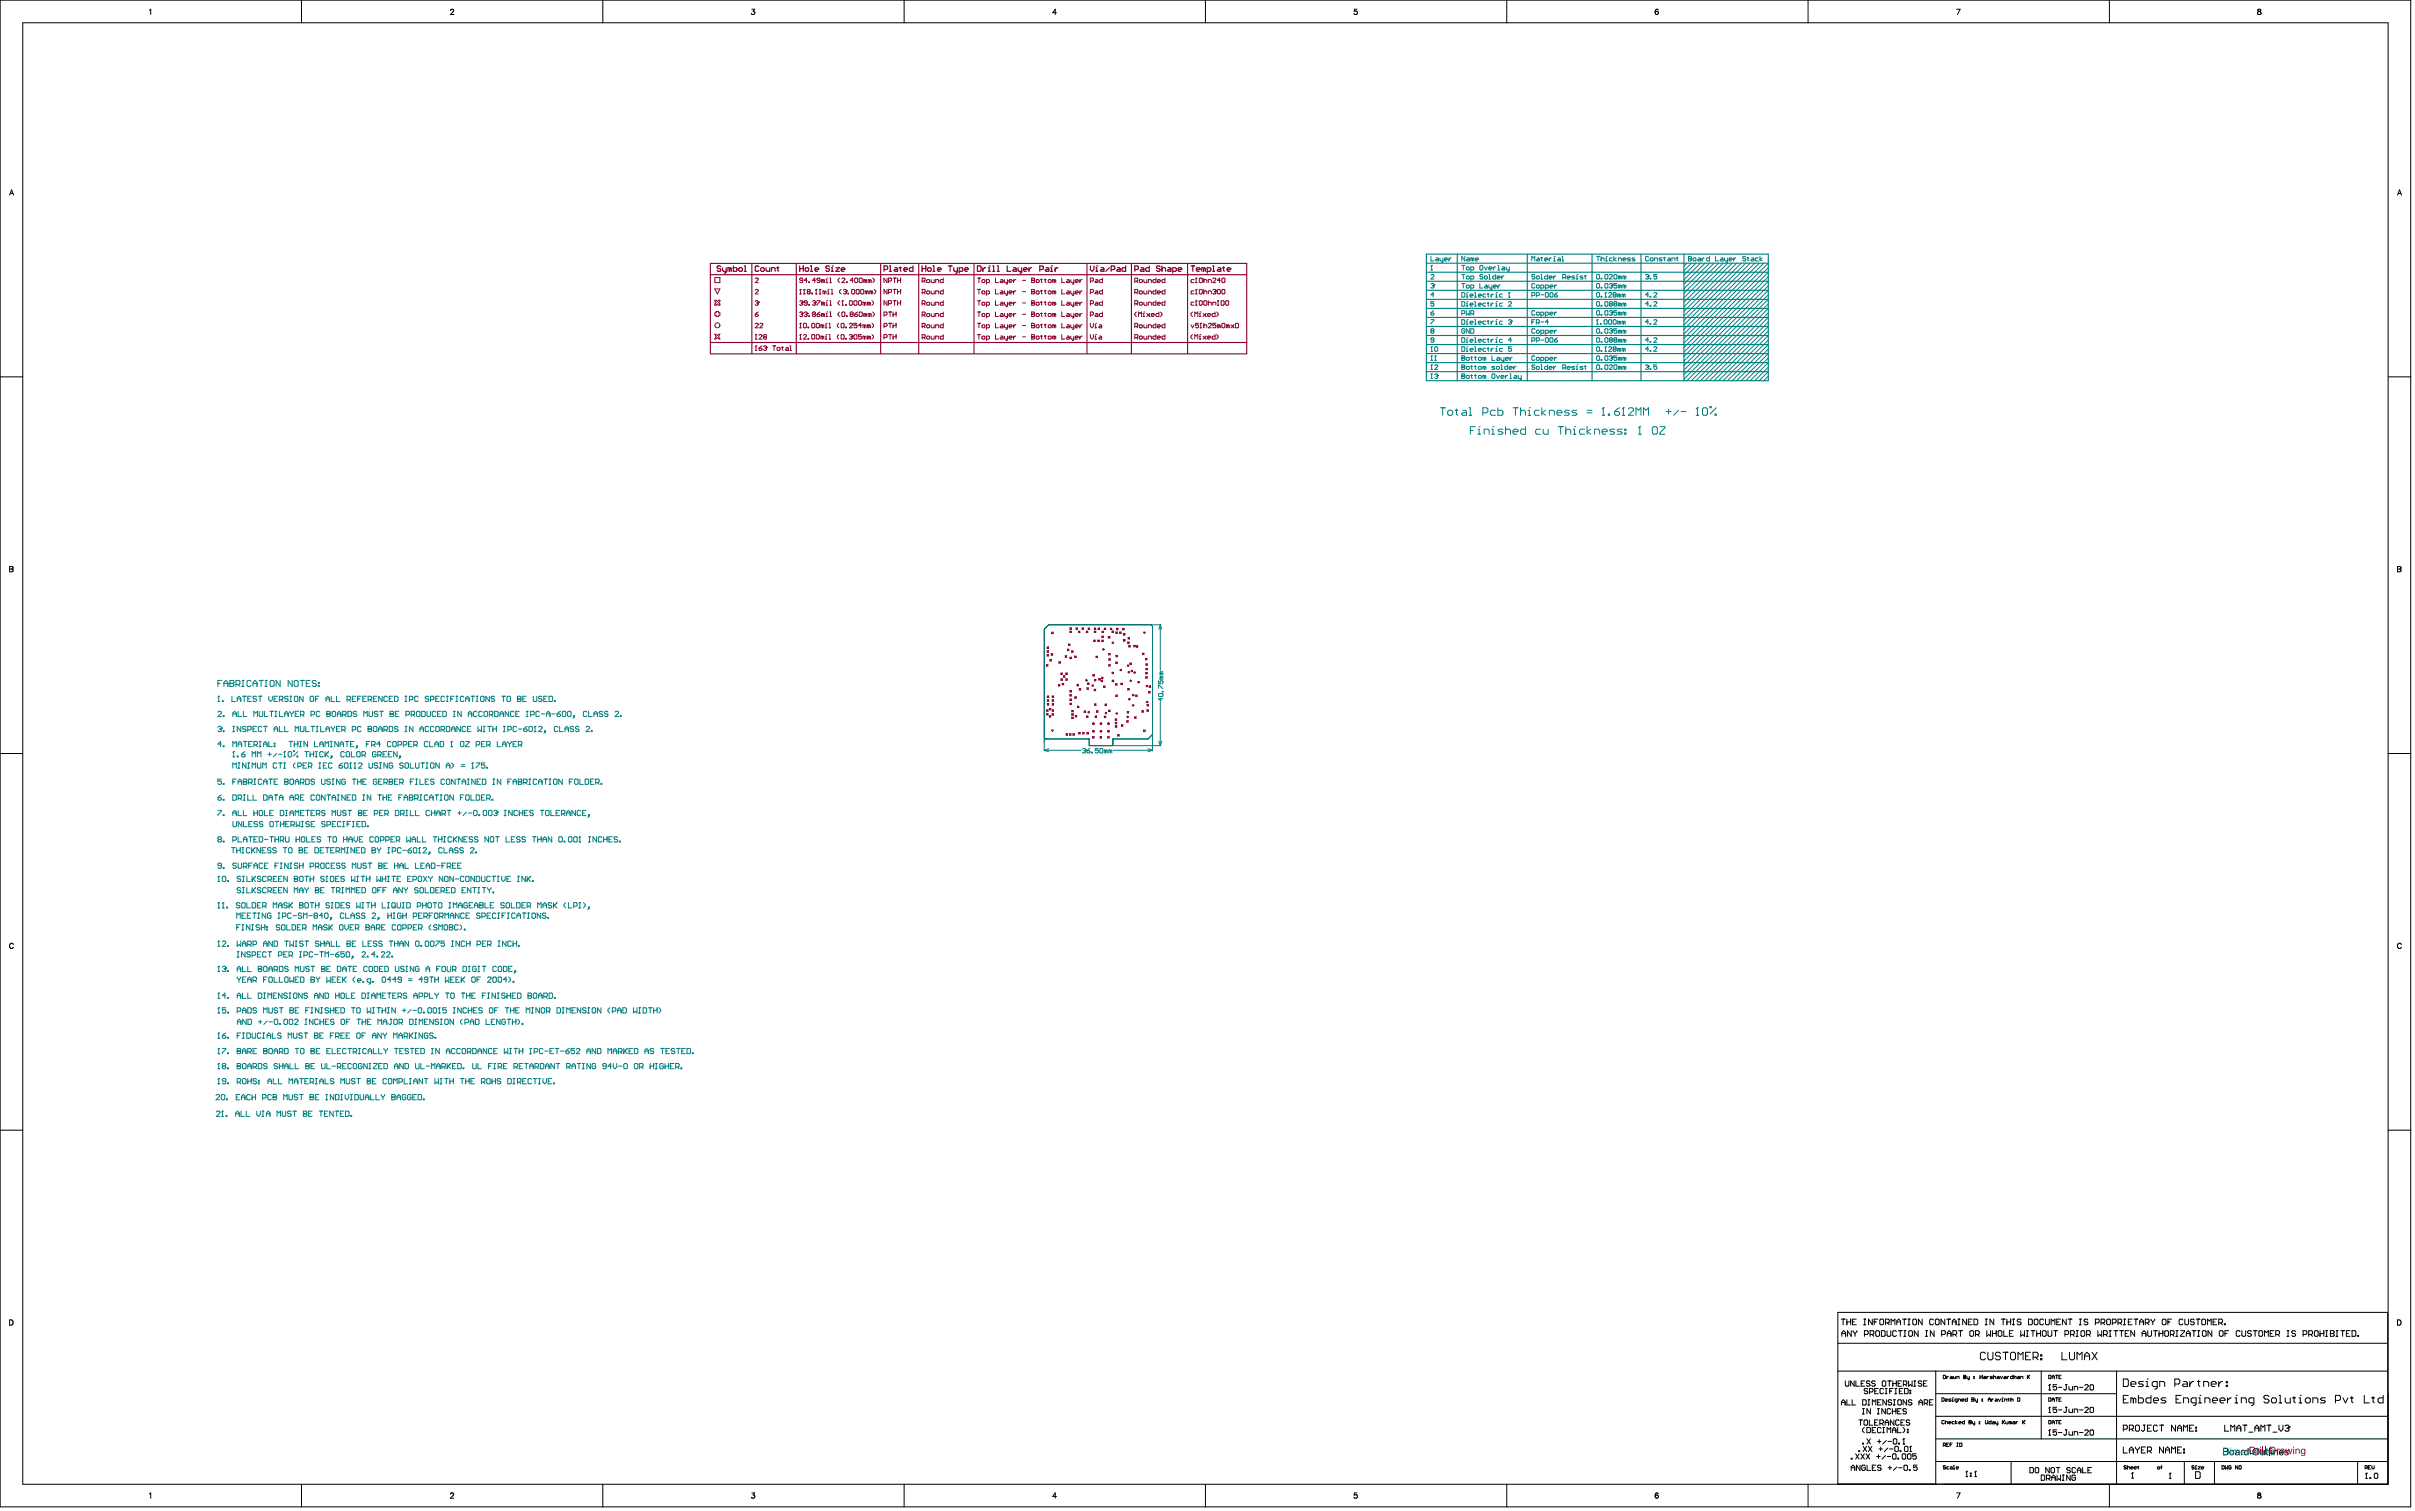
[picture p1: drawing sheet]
<svg xmlns="http://www.w3.org/2000/svg" width="2709mm" height="1694mm" viewBox="0 0 2709 1694" stroke-linecap="round" stroke-linejoin="round" font-family="sans-serif">
<g fill="none" stroke="#000" stroke-width="1.12">
<path d="M0 0h2704v1689h-2704zM168 11l1-1v6M338 0v26M505 12l2-2 2 1-4 5h4M676 0v26M843 10h3l-1 3a2 2 0 0 1 1 3 2 2 0 0 1-3-1M1014 0v26M1185 14h-4l3-4v6M1352 0v26M1522 10h-3v3a2.1 2.1 0 0 1 3 0 2.1 2.1 0 0 1 0 3 2.1 2.1 0 0 1-3-1M1690 0v26M1860 11l-2-1a3 3 0 0 0-2 4"/>
<path d="M2028 0v26M2194 10h4l-2 6M2366 0v26M2533 11v1l3 2a2 2 0 0 1-2 2 2 2 0 0 1-2-2l4-2-1-1zM26 26h2652v1638h-2652zM11 219l2-6 2 6M12 217h2M2689 219l2-6 3 6M2690 217h3M0 423h26M2678 423h26M11 635l3 1v1l-1 1 2 1-1 2h-3z"/>
<path d="M11 638h2M2689 635l4 1v1l-1 1 1 1-1 2h-3zM2689 638h3M1171 705l5-5h115l2 2v121l-5 5h-40v8h-26v-8h-49l-2-1zM0 845h26M2678 845h26M15 1059a2.2 2.2 0 0 0-3-2 2.2 2.2 0 0 0-1 3v1a2.2 2.2 0 0 0 1 2 2.2 2.2 0 0 0 3-1M2693 1059a2.2 2.2 0 0 0-2-2 2.2 2.2 0 0 0-2 3v1a2.2 2.2 0 0 0 2 2 2.2 2.2 0 0 0 2-1M0 1267h26M2678 1267h26M11 1480h2a3 3 0 0 1 2 3 3 3 0 0 1-2 3h-2zM2061 1471h617v193h-617z"/>
<path d="M2065 1479h4M2067 1479v6M2071 1479v6M2076 1479v6M2082 1479h-4v6h4M2090 1479h3M2091 1479v6M2100 1479v6l-4-6v6M2106 1479h-4v6M2109 1479h3l1 1v4l-1 1h-3l-1-1v-4zM2134 1479h4M2136 1479v6"/>
<path d="M2140 1479h2M2141 1479v6M2146 1479h3l1 1v4l-1 1h-3l-1-1v-4zM2156 1479v6l-4-6v6M2169 1480l-1-1h-3l-1 1v4l1 1h3l1-1M2171 1480l1-1h2l1 1v4l-1 1h-2l-1-1zM2181 1479v6l-4-6v6M2183 1479h5M2185 1479v6M2196 1479h2M2197 1479v6M2206 1479v6l-5-6v6"/>
<path d="M2212 1479h-4v6h4M2214 1479h3l1 1v4l-1 1h-3zM2227 1479h2M2228 1479v6M2236 1479v6l-4-6v6M2245 1479h4M2247 1479v6M2251 1479v6M2255 1479v6M2257 1479h2M2258 1479v6M2267 1480l-1-1h-2l-1 1 1 2h2l1 1-1 2h-2l-1-1"/>
<path d="M2275 1479h3l1 1v4l-1 1h-3zM2283 1479h2l1 1v4l-1 1h-2l-1-1v-4zM2292 1480l-1-1h-2l-1 1v4l1 1h2l1-1M2294 1479v5l1 1h2l1-1v-5M2311 1479h-4v6h4M2317 1479v6l-4-6v6M2320 1479h4M2322 1479v6M2332 1479h2M2333 1479v6M2342 1480l-1-1h-2l-2 1 2 2h2l1 1-1 2h-2l-2-1M2364 1479h2l1 1v4l-1 1h-2l-1-1v-4z"/>
<path d="M2382 1479h2M2383 1479v6M2391 1479h-4v6h4M2393 1479h5M2396 1479v6M2412 1479v1l3 2M2417 1479v1l-2 2M2426 1479h2l1 1v4l-1 1h-2l-1-1v-4zM2436 1479h-5v6M2448 1480l-1-1h-2l-1 1v4l1 1h2l1-1M2450 1479v5l2 1h2l1-1v-5M2461 1480l-1-1h-2l-1 1 1 2h2l1 1-1 2h-2l-1-1"/>
<path d="M2463 1479h4M2465 1479v6M2471 1479h2l1 1v4l-1 1h-2l-2-1v-4zM2486 1479h-4v6h4M2689 1480h2a3 3 0 0 1 2 3 3 3 0 0 1-2 3h-2zM2066 1498v-4l2-2 2 2v4M2066 1495h4M2071 1482h5M2076 1492v6l-4-6v6M2078 1482h2M2078 1492v1l3 2M2081 1495v3"/>
<path d="M2083 1492v1l-2 2M2090 1485h3M2091 1496h3l1-1v-2l-1-1h-3v6M2097 1496h4l1-1v-2l-1-1h-4v6M2100 1496l2 2M2102 1482h2M2104 1493l1-1h2l1 1v4l-1 1h-2l-1-1zM2110 1492h3l1 1v4l-1 1h-3zM2115 1483h3l1-1v-2l-1-1h-3v6M2116 1492v5l2 1h2l1-1v-5M2117 1483l2 2M2121 1485v-6l2 2 2-2v6"/>
<path d="M2127 1493l-1-1h-2l-1 1v4l1 1h2l1-1M2127 1485v-4l3-2 2 2v4M2127 1482h5M2129 1492h4M2131 1492v6M2135 1492h3M2135 1498h3M2137 1492v6M2140 1485h2M2141 1493l1-1h2l1 1v4l-1 1h-2l-1-1zM2151 1492v6l-4-6v6M2160 1492h2"/>
<path d="M2160 1498h2M2161 1492v6M2169 1492v6l-4-6v6M2178 1496h3l1-1v-2l-1-1h-3v6M2184 1498v-4l2-2 2 2v4M2184 1495h4M2190 1485v-4l2-2 2 2v4M2190 1482h4M2190 1496h4l1-1v-2l-1-1h-4v6M2192 1496l3 2M2196 1485h2M2197 1492h4"/>
<path d="M2199 1492v6M2208 1482h2M2209 1493l1-1h3l1 1v4l-1 1h-3l-1-1zM2216 1496h3l1-1v-2l-1-1h-3v6M2218 1496l2 2M2227 1485h2M2228 1492v6l2-2 3 2v-6M2235 1495h4M2235 1492v6M2239 1492v6M2241 1493l1-1h2l1 1v4l-1 1h-2l-1-1zM2247 1492v6h5"/>
<path d="M2251 1482h4M2254 1495h2M2257 1485h2M2258 1492h-4v6h4M2266 1492v6l2-2 3 2v-6M2273 1492h2M2273 1498h2M2274 1492v6M2278 1492h4M2280 1492v6M2284 1495h5M2284 1492v6"/>
<path d="M2289 1492v6M2291 1493l1-1h2l1 1v4l-1 1h-2l-1-1zM2297 1492v5l1 1h2l1-1v-5M2301 1485v-6l2 2 2-2v6M2303 1492h5M2305 1492v6M2307 1482h2M2316 1496h3l1-1v-2l-1-1h-3v6M2322 1496h4l1-1v-2l-1-1h-4v6M2324 1496l3 2M2329 1492h2M2329 1498h2"/>
<path d="M2330 1492v6M2332 1485h2M2334 1493l1-1h2l1 1v4l-1 1h-2l-1-1zM2340 1496h3l2-1v-2l-2-1h-3v6M2342 1496l3 2M2350 1483h3l1-1v-2l-1-1h-3v6M2353 1492v6l2-2 2 2v-6M2356 1483h4l1-1v-2l-1-1h-4v6M2359 1483l2 2M2359 1496h3l2-1v-2l-2-1h-3v6M2361 1496l3 2M2366 1492h2"/>
<path d="M2366 1498h2M2367 1492v6M2369 1483h3l1-1v-2l-1-1h-3v6M2371 1492h4M2373 1492v6M2375 1483h4l1-1v-2l-1-1h-4v6M2377 1492h4M2378 1483l2 2M2379 1492v6M2382 1485h2M2384 1495h2M2387 1482h2"/>
<path d="M2388 1492h-4v6h4M2394 1492v6l-4-6v6M2400 1482h4M2400 1485v-4l2-2 2 2v4M2403 1498v-4l2-2 2 2v4M2403 1495h4M2406 1483h3l1-1v-2l-1-1h-3v6M2408 1483l2 2M2409 1492v5l1 1h2l1-1v-5M2415 1482v3M2415 1492h4M2417 1492v6"/>
<path d="M2422 1495h4M2422 1492v6M2426 1492v6M2428 1493l1-1h2l1 1v4l-1 1h-2l-1-1zM2431 1482h3M2434 1496h3l1-1v-2l-1-1h-3v6M2436 1496l2 2M2441 1492h2M2441 1498h2M2442 1492v6M2446 1492h4v1l-4 4v1h4M2452 1495h4"/>
<path d="M2452 1498v-4l2-2 2 2v4M2459 1492h4M2461 1492v6M2465 1492h2M2465 1498h2M2466 1492v6M2470 1493l1-1h2l1 1v4l-1 1h-2l-1-1zM2476 1485v-6l2 2 2-2v6M2481 1492v6l-5-6v6M2482 1482h2M2488 1483h4l1-1v-2l-1-1h-4v6M2489 1493l1-1h2l1 1v4l-1 1h-2l-1-1z"/>
<path d="M2491 1483l2 2M2495 1484h1v1h-1zM2495 1495h3M2500 1492h-5v6M2512 1493l-1-1h-2l-1 1v4l1 1h2l1-1M2514 1492v5l2 1h2l1-1v-5M2525 1493l-1-1h-2l-1 1 1 2h2l1 1-1 2h-2l-1-1M2527 1492h4M2529 1492v6M2533 1493l2-1h2l1 1v4l-1 1h-2l-2-1zM2540 1498v-6l2 2 2-2v6M2546 1495h2"/>
<path d="M2550 1492h-4v6h4M2552 1496h4l1-1v-2l-1-1h-4v6M2555 1496l2 2M2565 1492h2M2565 1498h2M2566 1492v6M2575 1493l-1-1h-3l-1 1 1 2h3l1 1-1 2h-3l-1-1M2583 1496h3l1-1v-2l-1-1h-3v6M2589 1496h4l1-1v-2l-1-1h-4v6M2592 1496l2 2M2596 1493l1-1h2l1 1v4l-1 1h-2l-1-1zM2602 1495h4"/>
<path d="M2602 1492v6M2606 1492v6M2608 1492h3M2608 1498h3M2610 1492v6M2614 1495h3M2614 1492h3l1 1-1 2 1 2-1 1h-3zM2620 1492h2M2620 1498h2M2621 1492v6M2625 1492h5M2627 1492v6"/>
<path d="M2632 1495h2M2636 1492h-4v6h4M2638 1492h3l1 1v4l-1 1h-3zM2644 1497h1v1h-1zM2061 1506h617M2227 1517l-2-1h-2l-2 1v6l2 2h2l2-2M2230 1516v7l1 2h3l1-2v-7M2244 1517l-2-1h-3l-1 1v2l1 1h3l2 2v1l-2 2h-3l-1-2M2246 1516h6M2249 1516v9M2255 1517l1-1h3l2 1v6l-2 2h-3l-1-2zM2277 1516h-5v9h5"/>
<path d="M2289 1519h1v1h-1zM2313 1516v9h5M2321 1516v7l2 2h2l2-2v-7M2346 1516l6 9M2352 1516l-6 9M2061 1537h617M2171 1537v127M2263 1525v-9l3 3 3-3v9M2272 1520h3M2280 1522h4l2-2v-3l-2-1h-4v9M2283 1522l3 3M2289 1523h1v2h-1z"/>
<path d="M2289 1537v76M2330 1525v-9l2 3 3-3v9M2338 1520h6M2338 1525v-6l3-3 3 3v6M2374 1537v127M2070 1548v5l1 1h2l1-1v-5M2080 1548v6l-4-6v6M2082 1548v6h3M2087 1551h2M2091 1548h-4v6h4M2095 1558l-1-1h-2l-1 2 1 1h2l1 2-1 1h-2l-1-1M2097 1549l-1-1h-2l-1 2 1 1h2l1 2-1 1h-2l-1-1"/>
<path d="M2103 1560h2M2103 1549l-1-1h-2l-1 2 1 1h2l1 2-1 1h-2l-1-1M2107 1557h-4v6h4M2112 1548h2l1 1v4l-1 1h-2l-1-1v-4zM2113 1558l-1-1h-2l-1 1v4l1 1h2l1-1M2114 1557h2M2115 1557v6M2117 1548h4M2119 1548v6M2119 1560h2M2123 1551h4M2123 1548v6"/>
<path d="M2123 1557h-4v6M2125 1557h2M2126 1557v6M2127 1548v6M2129 1551h2M2130 1560h2M2133 1548h-4v6h4M2134 1557h-4v6h4M2135 1552h3l1-1v-2l-1-1h-3v6M2136 1557h3l1 1v4l-1 1h-3zM2137 1552l2 2M2141 1548v6l2-2 2 2v-6"/>
<path d="M2142 1559h1v1h-1zM2147 1554h2M2147 1548h2M2148 1548v6M2155 1549l-1-1h-2v2v1h2l1 2-1 1h-2v-1M2157 1551h2M2161 1548h-4v6h4M2180 1542h2l-1 4h-1zM2183 1543v3M2185 1543l-2 1M2188 1543l2 1v2h-2l-1-1 1-1h2M2191 1543l1 3 1-1v-2"/>
<path d="M2195 1546v-3l2 1v2M2202 1542h3l-1 4h-2zM2202 1544h2M2206 1543v2l3 1M2209 1543v3l-2 1M2214 1545v1zM2214 1543v1zM2221 1544h2M2221 1542v4M2223 1542v4M2225 1543l2 1v2h-2v-1v-1h2M2228 1543v3"/>
<path d="M2230 1543l-2 1M2235 1543l-3 1 3 1-1 1h-2M2236 1544l2-1v3M2236 1542v4M2240 1543l2 1v2h-2v-1v-1h2M2244 1543l1 3 1-3M2248 1543l2 1v2h-2l-1-1 1-1h2M2251 1543v3M2253 1543l-2 1M2257 1542v4h-1l-1-2 2-1M2259 1544l2-1v3M2259 1542v4"/>
<path d="M2263 1543l2 1v2h-2v-1v-1h2M2266 1546v-3h2l1 3M2274 1542v4M2275 1544l1 2M2276 1542l-2 2M2298 1542h2v4h-2zM2298 1553l1-1v6M2298 1558h2M2302 1546v-3l1-1 1 1v3M2302 1544h2M2305 1542h3M2307 1542v4"/>
<path d="M2307 1552h-4v3l2-1 2 1v2l-1 1h-2l-1-1M2309 1555h4M2309 1544h2M2312 1542h-3v4h3M2317 1552h2M2318 1552v5l-1 1-2-1M2321 1554v3v1h3v-4M2326 1558v-4h3l1 1v3M2332 1555h4M2338 1553l1-1h2l1 1v1l-4 4h4M2345 1552h2l1 1v4l-1 1h-2l-1-1v-4zM2381 1546h5l1 1v6l-1 2h-5z"/>
<path d="M2390 1552h6v-2l-2-1h-3l-1 1v3l1 2h3M2404 1549h-4l-2 1 2 2h3l1 1-1 2h-5M2407 1555h3M2407 1549h1v6M2419 1555h-4l-1-2v-3l1-1h4v7l-1 1h-1M2422 1555v-6h5l1 1v5M2439 1552h4l2-2v-3l-2-1h-4v9M2449 1549h3l1 1v5h-4l-1-2 1-1h4M2456 1549v6M2460 1549h-1l-3 3M2465 1549h2M2466 1547v6l1 2"/>
<path d="M2472 1555v-6h4l1 1v5M2480 1552h6v-2l-2-1h-3l-1 1v3l1 2h3M2488 1549v6M2493 1549h-2l-3 3M2497 1553h1v2h-1zM2497 1549h1v1h-1zM2066 1575v-4l1-2 2 2v4M2066 1572h3M2071 1569v6h4M2077 1569v6h4M2089 1579h2M2089 1569h3l1 1v4l-1 1h-3z"/>
<path d="M2090 1579v6M2095 1575h2M2095 1569h2M2096 1569v6M2097 1561h3l1-1v-2l-1-1h-3v6M2098 1579v6l-4-6v6M2100 1575v-6l2 2 2-2v6M2106 1579h2M2106 1572h2M2107 1579v6M2110 1569h-4v6h4M2114 1563h2"/>
<path d="M2115 1579v6l-4-6v6M2116 1569v6l-4-6v6M2122 1570l-1-1h-2l-1 2 1 1h2l1 2-1 1h-2l-1-1M2122 1579v6M2124 1575h2M2124 1569h2M2125 1569v6M2125 1563h2M2126 1579v6M2130 1569h2l1 1v4l-1 1h-2l-1-1v-4zM2132 1579h-4v6h4M2138 1569v6l-4-6v6"/>
<path d="M2142 1562h1v1h-1zM2144 1570l-1-1h-2l-1 2 1 1h2l1 2-1 1h-2l-1-1M2152 1572h4M2152 1575v-4l2-2 2 2v4M2158 1573h3l1-1v-2l-1-1h-3v6M2160 1573l2 2M2164 1572h2M2168 1569h-4v6h4M2171 1563h203M2178 1567l3 1-1 3h-2zM2182 1570h2v-2l-2 1v2h2M2188 1568h-2v1v1h2l-2 1"/>
<path d="M2189 1571h2M2189 1568h1v3M2195 1571l-2-1v-2h2v4h-1M2196 1571v-3h2l1 3M2200 1570h3l-1-2-2 1 1 2h1M2207 1567v4h-2l-1-2 3-1M2212 1567l2 1v3h-2zM2212 1569h2M2215 1568l1 3h2M2218 1568v4h-1M2223 1570l1 1zM2223 1568l1 1z"/>
<path d="M2230 1569h3M2230 1571v-3l1-1 2 1v3M2234 1568v3M2236 1568l-2 2M2238 1568l2 1v2h-2v-1h2M2241 1568l2 3 1-3M2245 1571h1M2245 1568h1v3M2248 1571v-3h2l1 3M2252 1568h1M2253 1568v3M2255 1569l2-1 1 3"/>
<path d="M2255 1567v4M2263 1567l2 1v3h-2zM2298 1567l2 1v3h-2zM2298 1579l1-1v6M2302 1571v-3l1-1 1 1v3M2302 1569h2M2305 1567h3M2307 1567v4M2307 1578h-4v3l2-1 2 1v2l-1 1h-2l-1-1M2309 1569h2M2312 1567h-3v4h3M2317 1578h2"/>
<path d="M2318 1578v5l-1 1-2-1M2321 1580v3v1h3v-4M2338 1579l1-1h2l1 1v1l-4 4h4M2345 1578h2l1 1v4l-1 1h-2l-1-1v-4zM2381 1569h3M2387 1564h-6v9h6M2393 1569l-2-2h-1v6M2393 1569v4M2393 1569l1-2 2 2v4M2398 1564v9h5l1-2v-2l-1-2h-5M2412 1564v9h-4l-1-2v-2l1-2h4M2415 1570h6v-1l-2-2h-2l-2 2v2l2 2h2"/>
<path d="M2429 1567h-4l-1 2 1 1h3l1 1-1 2h-4M2441 1569h2M2446 1564h-5v9h5M2449 1573v-6h4l2 2v4M2463 1573h-4l-1-2v-2l1-2h4v7l-1 2h-2M2466 1567h1v6M2466 1573h3M2473 1573v-6h4l2 2v4M2481 1570h6v-1l-1-2h-3l-2 2v2l2 2h3M2490 1570h6v-1l-2-2h-3l-1 2v2l1 2h3M2498 1567v6M2503 1567h-2l-3 3"/>
<path d="M2507 1567h1v6M2507 1573h3M2514 1573v-6h4l1 2v4M2528 1573h-4l-2-2v-2l2-2h4v7l-2 2h-1M2545 1566l-2-2h-2l-2 2v1l2 2h2l2 1v1l-2 2h-2l-2-2M2548 1569l1-2h3l1 2v2l-1 2h-3l-1-2zM2556 1564h1v9M2556 1573h3M2563 1567v4l1 2h5v-6M2572 1567h2M2573 1566v5l1 2M2579 1567h1v6"/>
<path d="M2579 1573h2M2586 1569l1-2h3l1 2v2l-1 2h-3l-1-2zM2594 1573v-6h4l2 2v4M2608 1567h-4l-2 2 2 1h3l1 1-1 2h-5M2619 1570h5l1-1v-3l-1-2h-5v9M2628 1567l3 6 2-6M2636 1567h3M2638 1566v5l1 2M2652 1564v9h5M2660 1567h3M2662 1566v5l1 2M2673 1564v9h-4l-2-2v-2l2-2h4"/>
<path d="M2085 1592h4M2087 1592v6M2089 1585h2M2092 1592h2l1 1v4l-1 1h-2l-1-1v-4zM2097 1592v6h4M2103 1595h1M2106 1585h2M2106 1592h-3v6h3M2108 1596h3l1-1v-2l-1-1h-3v6M2110 1596l2 2M2114 1595h4M2114 1598v-4l2-2 2 2v4"/>
<path d="M2121 1580l-1-1h-2l-1 1v4l1 1h2l1-1M2122 1582h4M2124 1592v6l-4-6v6M2128 1582h2M2130 1593l-1-1h-2l-1 1v4l1 1h2l1-1M2132 1595h2M2136 1592h-4v6h4M2138 1580l-1-1h-2l-1 2 1 1h2l1 2-1 1h-2l-1-1M2142 1593l-1-1h-2l-1 2 1 1h2l1 2-1 1h-2l-1-1M2171 1588h507M2181 1593h-1h-2l1 3h2M2182 1594h2v2"/>
<path d="M2182 1593v3M2186 1595h2v-1h-2v2h2M2192 1594h-3l1 2h2M2193 1593v3M2195 1594l-2 1 2 1M2197 1595h3l-1-1h-2v2h2M2203 1593v3h-2v-2h2M2208 1593h3l-1 3h-2zM2208 1594h2M2212 1594l1 2h2M2215 1594v3l-1 1M2220 1596h.1"/>
<path d="M2220 1594h.1M2227 1593v3h2v-3M2233 1593v3h-2v-2h2M2235 1594h2v2h-2h-1l1-1h2M2238 1594l1 2h2M2241 1594v3l-2 1M2246 1593v3M2246 1594l2 2M2248 1593l-2 2M2250 1594v2h2v-2M2255 1594h-2v2M2255 1594v2"/>
<path d="M2255 1594h1v2M2258 1594h2v2h-2h-1l1-1h2M2261 1594v2M2263 1594l-2 1M2269 1593v3M2269 1594l2 2M2271 1593l-2 2M2298 1593h2v3h-2zM2298 1584h2M2302 1596v-2l1-1 1 1v2M2302 1594h2M2305 1593h3"/>
<path d="M2307 1593v3M2309 1581h4M2309 1594h2M2312 1593h-3v3h3M2326 1584v-4h3l1 1v3M2332 1581h4M2395 1599l1-1h2l2 1v4l-2 2h-2l-1-2zM2404 1598h2M2405 1598v5l-1 2-2-2M2413 1598h-4v7h4M2420 1599l-1-1h-3l-1 1v4l1 2h3l1-2M2422 1598h5"/>
<path d="M2424 1598v7M2440 1598v7l-4-7v7M2460 1598h-4v7h4M2495 1598v7h5M2515 1598h5M2518 1598v7M2543 1598h4M2545 1598v7M2556 1598v4l2 3 3-3v-4M2563 1599l1-1h2l1 1-1 2M2089 1618h1v1h-1zM2091 1600l-2 2v2l2 2"/>
<path d="M2094 1600h3l1 1v4l-1 1h-3zM2094 1613l4 6M2098 1613l-4 6M2100 1603h2M2104 1600h-4v6h4M2106 1616h4M2108 1614v4M2110 1601l-1-1h-2l-1 1v4l1 1h2l1-1M2112 1606h2M2112 1600h2M2113 1600v6M2116 1615l-4 4"/>
<path d="M2117 1606v-6l2 2 2-2v6M2118 1616h4M2122 1606v-4l2-2 2 2v4M2122 1603h4M2124 1613h2l1 1v4l-1 1h-2l-1-1v-4zM2128 1600v6h4M2129 1618h1v1h-1zM2134 1600l2 2v2l-2 2M2134 1619h2M2134 1614l1-1v6M2139 1605h1v1h-1zM2139 1602h1v1h-1z"/>
<path d="M2171 1613h507M2183 1620h2M2186 1618h-3v4h3M2187 1620h1M2190 1618h-3v4M2195 1618h1M2195 1618v4M2198 1618l2 1v3h-2zM2298 1609h2M2298 1604l1-1v6M2307 1603h-4v3l2-1 2 1v2l-1 1h-2l-1-1M2309 1606h4"/>
<path d="M2317 1603h2M2318 1603v5l-1 1-2-1M2321 1605v3v1h3v-4M2326 1609v-4h3l1 1v3M2332 1606h4M2338 1604l1-1h2l1 1v1l-4 4h4M2345 1603h2l1 1v4l-1 1h-2l-1-1v-4zM2381 1602h4l1-1v-2l-1-1h-4v7M2388 1602h4l1-1v-2l-1-1h-4v7M2390 1602l3 3M2409 1601h2M2442 1605v-5l3-2 2 2v5"/>
<path d="M2442 1601h5M2449 1605v-7l2 2 3-2v7M2456 1601h2M2463 1603h1v2h-1zM2463 1600h1v1h-1zM2502 1605v-7l2 2 2-2v7M2509 1601h4M2509 1605v-5l2-2 2 2v5M2522 1606h5M2529 1601h5M2529 1605v-5l2-2 3 2v5M2536 1605v-7l2 2 2-2v7"/>
<path d="M2549 1606h5M2565 1601h1M2566 1601l1 1-1 3h-2l-1-2M2076 1635h1v1h-1zM2081 1630l4 6M2085 1626h1v1h-1zM2085 1630l-4 6M2087 1630l4 6M2090 1622l4 5M2091 1630l-4 6M2093 1630l4 6M2094 1622l-4 5"/>
<path d="M2096 1622l4 5M2097 1630l-4 6M2100 1622l-4 5M2105 1633h4M2107 1631v4M2107 1624h4M2109 1622v4M2115 1632l-4 4M2117 1633h4M2117 1623l-4 4M2119 1624h4M2124 1630h2l1 1v4l-1 1h-2l-1-1v-4z"/>
<path d="M2125 1622h1h2h1v4l-1 1h-2l-1-1zM2129 1635h1v1h-1zM2131 1626h1v1h-1zM2133 1631l1-1h2l1 1v4l-1 1h-2l-1-1zM2137 1622h2h1v4l-1 1h-2l-1-1v-4zM2140 1630h2l1 1v4l-1 1h-2l-1-1v-4zM2142 1622h1v5M2142 1627h2M2149 1630h-4v3l2-1 2 1v2l-1 1h-2l-1-1M2171 1639h507M2180 1620h1l1-1-2-1v4M2181 1620l1 2"/>
<path d="M2195 1622h1M2256 1639v25M2381 1622v7h5M2388 1629v-4l2-3 3 3v4M2388 1626h5M2395 1622v1l2 3M2397 1626v3M2400 1622v1l-3 3M2402 1626h2M2406 1622h-4v7h4M2409 1627h3l1-1v-3l-1-1h-3v7M2411 1627l2 2"/>
<path d="M2427 1622v7l-5-7v7M2429 1626h4M2429 1629v-4l2-3 2 3v4M2436 1629v-7l2 3 2-3v7M2442 1626h3M2447 1622h-5v7h5M2449 1628h1v1h-1zM2449 1625h1v1h-1zM2450 1639v25M2484 1639v25M2644 1639v25M2076 1649v-4l2-2 2 2v4"/>
<path d="M2076 1646h4M2086 1643v6l-4-6v6M2092 1644l-1-1h-2l-1 1v4l1 1h2l1-1v-2h-2M2094 1643v6h4M2100 1646h2M2104 1643h-4v6h4M2110 1644l-1-1h-2l-1 2 1 1h2l1 2-1 1h-2l-1-1M2118 1646h4M2120 1644v4M2128 1645l-4 4M2130 1646h3M2136 1643h2l1 1v4l-1 1h-2l-1-1v-4z"/>
<path d="M2141 1648h1v1h-1zM2150 1643h-4v3l2-1 2 1v2l-1 1h-2l-1-1M2182 1644l-1-1-1 1v1l2 1-1 1-1-1M2186 1644l-3 1 1 2h2M2188 1644l2 1v2h-2l-1-1h1h2M2191 1647h1M2191 1643h1v4M2194 1646h3l-1-2-2 1v1l2 1M2205 1655h2M2205 1651l1-1v5M2210 1654h1v1h-1zM2210 1652h1v1h-1z"/>
<path d="M2215 1655h2M2215 1651l1-1v5M2277 1645h3l1 1v4l-1 1h-3zM2284 1645h2l1 1v4l-1 1h-2l-1-1v-4zM2289 1654h3l1 1v4l-1 1h-3zM2295 1658h3l1-1v-2l-1-1h-3v6M2297 1658l2 2M2298 1645v6l-4-6v6M2300 1646l1-1h2l1 1v4l-1 1h-2l-1-1zM2301 1660v-4l2-2 2 2v4M2301 1657h4M2306 1645h4"/>
<path d="M2307 1654v6l2-2 2 2v-6M2308 1645v6M2313 1660h2M2313 1654h2M2314 1654v6M2322 1654v6l-4-6v6M2322 1646l-1-1h-2l-1 2 1 1h2l1 2-1 1h-2l-1-1M2328 1655l-1-1h-2l-1 1v4l1 1h2l1-1v-2h-2M2328 1646l-1-1h-2l-1 1v4l1 1h2l1-1M2330 1648h4M2330 1651v-4l2-2 2 2v4M2336 1645v6h4"/>
<path d="M2342 1648h2M2346 1645h-4v6h4M2385 1644l-1-1-2 1 1 1 2 1-1 1-2-1M2386 1645l2-1 1 3M2386 1643v4M2390 1646h2v-2l-2 1 1 2h1M2391 1657h2M2391 1652l1-1v6M2394 1646h2v-2l-2 1v1l2 1M2398 1644h1M2398 1644l1 3M2420 1645l2-1v2l-2 1z"/>
<path d="M2424 1645h1M2425 1643l-1 4M2433 1658h2M2433 1653l1-1v6M2461 1644l-1-1-2 1 1 1 2 1-1 1-2-1M2462 1647h1M2462 1644h1v3M2463 1650h3l2 1v5l-2 2h-3zM2465 1644h3l-3 3h3M2469 1646h3l-1-2-2 1 1 2h1M2492 1643l3 1-1 3h-2zM2496 1643v4l1-1 2 1v-4"/>
<path d="M2502 1644v-1l-2 1v2l2 1v-2h-1M2510 1643v4l-3-4v4M2511 1644l1-1 2 1-1 3-2-1zM2653 1646h2v-2l-2-1v4M2653 1658h2M2653 1653l1-1v6M2654 1646l1 1M2656 1645h2M2658 1657h1v1h-1zM2659 1643h-3v4h3M2660 1643v3l2 1 1-1v-3M2664 1652h2l1 1v4l-1 1h-2l-1-1v-4z"/>
<path d="M168 1675l1-1v6M338 1664v25M505 1675l2-1 2 1-4 5h4M676 1664v25M843 1674h3l-1 2a2 2 0 0 1 1 3 2 2 0 0 1-3 0M1014 1664v25M1185 1678h-4l3-4v6M1352 1664v25M1522 1674h-3v2a2.1 2.1 0 0 1 3 0 2.1 2.1 0 0 1 0 3 2.1 2.1 0 0 1-3 0M1690 1664v25M1860 1675l-2-1a3 3 0 0 0-2 4M2028 1664v25"/>
<path d="M2061 1664h.1M2194 1674h4l-2 6M2366 1664v25M2533 1674v2l3 2a2 2 0 0 1-2 2 2 2 0 0 1-2-2l4-3-1-1z"/>
<circle cx="1858" cy="14" r="1.8"/>
<circle cx="1858" cy="1678" r="1.8"/>
</g>
<g fill="#000">
<path d="M2513 1626h1v1l1-1h2l-1 1h-1l-1 5h-1zM2535 1626h1v4l1 1 2-1v-4h1v6h-1v-1l-1 1-2-1zM2542 1624h1v2h1h-1v5h1v1l-2-1v-5h-1zM2545 1623h1v9h-1zM2550 1626h1v1l1-1h2l1 6h-1v-5l-2-1-1 1v5h-1zM2563 1626h2h2v1l-2-1-2 1 4 2-1 2h-3l-1-1 3 1 1-1-3-2z"/>
<path d="M2493 1623l6 1v2l-1 1 1 2v2l-6 1zM2494 1624v3l4-1-1-1zM2494 1628v3l4-1v-2z"/>
<path d="M2500 1629a3 3 0 0 1 6 0 3 3 0 0 1-6 0zM2502 1627v3l2 1 1-2v-2l-2-1z"/>
<path d="M2507 1626h2h3v6h-1v-1l-2 1-2-1v-2l4-1-1-2-3 1zM2508 1629v2h2l1-2z"/>
<path d="M2517 1627l2-1h2v-3h1v9l-1-1-2 1-2-1zM2518 1627v3l2 1 1-1v-2l-1-1z"/>
<path d="M2526 1627a4 4 0 0 1 9 0 4 4 0 0 1-9 0zM2528 1625v3v2l2 1 2-1 1-1v-3l-2-2z"/>
<path d="M2547 1623h1v2h-1zM2547 1626h1v6h-1z"/>
<path d="M2557 1626h2l2 1v2h-4l1 2 3-1-1 1h-3l-1-3zM2557 1627v1h3l-1-1z"/>
<circle cx="2614" cy="1495" r=".4"/>
<circle cx="2202" cy="1544" r=".3"/>
<circle cx="2299" cy="1552" r=".4"/>
<circle cx="2408" cy="1546" r=".4"/>
<circle cx="2190" cy="1567" r=".3"/>
<circle cx="2212" cy="1569" r=".3"/>
<circle cx="2246" cy="1567" r=".3"/>
<circle cx="2299" cy="1578" r=".4"/>
<circle cx="2467" cy="1564" r=".4"/>
<circle cx="2508" cy="1564" r=".4"/>
<circle cx="2580" cy="1564" r=".4"/>
<circle cx="2208" cy="1594" r=".3"/>
<circle cx="2135" cy="1613" r=".4"/>
<circle cx="2299" cy="1603" r=".4"/>
<circle cx="2567" cy="1600" r=".4"/>
<circle cx="2143" cy="1622" r=".4"/>
<circle cx="2206" cy="1650" r=".4"/>
<circle cx="2216" cy="1650" r=".4"/>
<circle cx="2392" cy="1651" r=".4"/>
<circle cx="2434" cy="1652" r=".4"/>
<circle cx="2463" cy="1643" r=".3"/>
<circle cx="2654" cy="1652" r=".4"/>
</g>
<g fill="none" stroke="#008080" stroke-width="1.12">
<path d="M1171 705v122l2 1M1293 702v121M1301 700l2 6M1301 700l-1 6M1301 700v52M1301 787v49M1171 828v14M1222 828v8M1248 828v8M1293 825v17M1300 831l1 5M1303 831l-2 5"/>
<path d="M1171 841l5 2"/>
</g>
<circle cx="1176" cy="700" r=".2" fill="#008080"/>
<path d="M1293 702l-2-2h-115l-5 5M1293 700h9M1173 828h49M1176 839l-5 2h42M1214 840l3-1v2M1222 836h26M1249 836h53M1288 839l5 2M1293 823l-5 5h-40M1248 841h45M1293 841l-5 2" fill="none" stroke="#008080" stroke-width="1.12"/>
<circle cx="1217" cy="841" r=".3" fill="#008080"/>
<g fill="none" stroke="#008080" stroke-width="1.12">
<path d="M1223 839l-4 3M1232 839h-4v3l2-1 2 1-1 2-3-1M1234 840v-1l3 1v3l-1 1-2-1zM1216 842h1M1217 842v2l-3-1M1217 841v1M1219 842h3l1 1-3 1zM1224 843h1v1h-1zM1240 842l-1-1v3M1240 842v2M1240 842l1-1 1 1v2M1245 842l-1-1v3"/>
<path d="M1245 842v2M1245 842l1-1 1 1v2"/>
</g>
<g fill="#008080">
<path d="M2504 1625h1v1l2-1 1 1 2-1 2 1v5h-1v-4l-1-1-1 1v4h-1v-4l-1-1-2 1v4h-1z"/>
<path d="M2520 1625h1v1l1-1 2 1 1 5h-1v-4l-2-1-1 1v4h-1z"/>
<path d="M2526 1626l2-1 2 1v1l-1-1-2 1 3 1 1 2-1 1h-3l-1-1v-1h1l1 1 2-1-4-1z"/>
<path d="M2541 1625h1v1l1-1 2 1v5h-1v-4l-1-1-1 1v4h-1z"/>
<path d="M2547 1626l2-1 2 1v1l-2-1-1 1 3 1v3h-4v-2l3 1v-1l-3-1z"/>
<path d="M2494 1623h4l1 1 1 4-1 3h-5zM2495 1624v6h3l1-2v-3l-1-1z"/>
<path d="M2502 1623h1v1h-1zM2502 1625h1v6h-1z"/>
<path d="M2514 1626l2-1 2 1 1 2h-5l2 2 3-1-1 2h-2l-2-1-1-2zM2515 1626l-1 2h4l-1-2z"/>
<path d="M2532 1623h1v1h-1zM2532 1625h1v6h-1z"/>
<path d="M2534 1628a3 3 0 0 1 6 0 3 3 0 0 1-6 0zM2535 1627v3h3v-1v-3h-1z"/>
</g>
<g fill="none" stroke="#008080" stroke-width="1.12">
<path d="M1606 298v5M1892 295l-3 3M1897 295l-8 8M1902 295l-13 14M1907 295l-18 19M1912 295l-23 24M1917 295l-28 29M1922 295l-33 34M1928 295l-39 39M1933 295l-44 44M1938 295l-49 49M1943 295l-54 54"/>
<path d="M1948 295l-59 59M1953 295l-64 64M1958 295l-69 69M1963 295l-74 74M1968 295l-79 79M1973 295l-84 84M1978 295l-89 90M1983 295l-94 95M1605 303h2M1983 305l-94 95M1983 315l-94 95M1983 310l-94 95"/>
<path d="M1983 300l-94 95M1983 325l-94 95M1983 331l-94 94M1983 336l-91 91M1983 320l-94 95M1983 341l-86 86M1983 346l-81 81M1983 351l-76 76M1983 356l-71 71M1983 361l-66 66M1983 366l-61 61M1983 371l-55 56"/>
<path d="M1983 376l-50 51M1983 381l-45 46M1983 386l-40 41M1983 391l-35 36M1983 396l-30 31M1983 401l-25 26M1983 407l-20 20M1983 412l-15 15M1983 417l-10 10M1983 422l-5 5M1302 755l-1 1h3M1302 760l-1 2h3"/>
<path d="M1302 760h2M1302 755h2M1304 758h-2l-1 1 1 1M1304 753h-2l-1 1 1 1M1299 778h1h4v2v1h-4zM1299 763v4h3l-1-2 1-2 2 1v3M1299 772v-4l5 4M1304 775v1zM1302 783v3l-3-3h5"/>
</g>
<g fill="none" stroke="#008080" stroke-width="1.3">
<path d="M1600 285h383v142h-383zM1600 295h383M1634 285v142M1713 285v142M1786 285v142M1841 285v142M1889 285v142M1600 315h383M1600 305h383M1600 336h383M1600 325h383M1600 356h383"/>
<path d="M1600 346h383M1600 376h383M1600 366h383M1600 396h383M1600 386h383M1600 417h383M1600 407h383"/>
</g>
<circle cx="1606" cy="298" r=".4" fill="#008080"/>
<path d="M1606 298h-1M1605 414h2M1606 409v5" fill="none" stroke="#008080" stroke-width="1.12"/>
<circle cx="1606" cy="409" r=".4" fill="#008080"/>
<path d="M1606 409l-1 1M1606 419v5M1609 410l1-1 2 1-3 4h3M1605 424h2" fill="none" stroke="#008080" stroke-width="1.12"/>
<circle cx="1606" cy="419" r=".4" fill="#008080"/>
<path d="M1606 419l-1 1M1609 420l3-1v2" fill="none" stroke="#008080" stroke-width="1.12"/>
<circle cx="1612" cy="421" r=".4" fill="#008080"/>
<path d="M1605 394h2M1606 389v5M1611 422h1M1612 422v1v1l-3-1M1612 421v1" fill="none" stroke="#008080" stroke-width="1.12"/>
<circle cx="1606" cy="389" r=".4" fill="#008080"/>
<path d="M1606 389l-1 1M1606 399v5M1609 390l1-1 2 1v3v1l-3-1zM1605 404h2" fill="none" stroke="#008080" stroke-width="1.12"/>
<circle cx="1606" cy="399" r=".4" fill="#008080"/>
<path d="M1606 399l-1 1M1610 399v5M1609 404h2" fill="none" stroke="#008080" stroke-width="1.12"/>
<circle cx="1610" cy="399" r=".4" fill="#008080"/>
<path d="M1605 309l1-1 2 1-3 4h3M1605 319l2-1 1 2M1608 338h-3v3l2-1 1 2-1 1-2-1M1608 331h-3l2-3v5M1605 358h3l-3 5M1606 371l-1-1 1-1h2l-1 2M1606 371l-1 1 1 2 2-1-1-2M1606 371h1M1610 399l-1 1" fill="none" stroke="#008080" stroke-width="1.12"/>
<circle cx="1608" cy="320" r=".4" fill="#008080"/>
<path d="M1608 320h-1M1607 320h.1M1607 320l1 1-1 2-2-1M1846 410l2-1 1 2" fill="none" stroke="#008080" stroke-width="1.12"/>
<circle cx="1849" cy="411" r=".4" fill="#008080"/>
<g fill="none" stroke="#008080" stroke-width="1.12">
<path d="M1846 309l2-1 1 1M1849 331h-3l2-3v5M1851 332h1v1h-1zM1855 329l1-1 2 1-3 4h3M1855 339l1-1 2 1-3 4h3M1849 341h-3l2-3v5M1851 342h1v1h-1zM1855 359l1-1 2 1-3 4h3M1849 361h-3l2-3v5M1851 363h1h-1zM1849 391h-3l2-2v5M1851 393h1v1h-1z"/>
<path d="M1855 390l1-1 2 1-3 4h3M1847 412h1M1848 412h1l-1 2-2-1M1849 411l-1 1M1851 413h1v1h-1zM1858 409h-3v3l2-1 1 1-1 2-2-1"/>
</g>
<circle cx="1849" cy="309" r=".4" fill="#008080"/>
<path d="M1847 310h1M1848 310l1 1-1 2-2-1M1849 309l-1 1M1851 312h1v1h-1zM1858 308h-3v2l2-1 1 1-1 3-2-1M1605 351h2l1 1-2 1zM1608 348l-3 3M1855 380l1-1 2 1-3 4h3M1608 381h-2l-1-1 1-1 2 1v3l-1 1-2-1M1849 381h-3l2-2v5M1851 383h1v1h-1zM1640 409v5h2l1-1-1-1h-2" fill="none" stroke="#008080" stroke-width="1.12"/>
<circle cx="1640" cy="412" r=".4" fill="#008080"/>
<g fill="none" stroke="#008080" stroke-width="1.12">
<path d="M1640 409h2l1 1-1 2h-2M1640 419v5h2l1-1-1-1h-2M1645 411l3 1-1 2-2-1zM1650 411h1M1650 410v3l1 1M1654 411h2M1655 410v3l1 1M1658 412l3-1v2l-2 1zM1665 412l-2-1v3M1665 412v2M1665 412l1-1 1 1v2M1677 411h-3l-1 1h1l3 1-1 1h-3"/>
<path d="M1679 411l3 1-1 2-3-1zM1683 409h1v5M1683 414h2M1691 409v5h-3v-1v-2h3M1693 412h3l-1-1-2 1v1l2 1M1698 411v3M1700 411l-2 1"/>
</g>
<circle cx="1640" cy="422" r=".4" fill="#008080"/>
<g fill="none" stroke="#008080" stroke-width="1.12">
<path d="M1640 389h2l1 1v3l-1 1h-2zM1645 394h1M1645 391v3M1640 419h2l1 1-1 2h-2M1694 419v5M1645 421l3 1-1 2-2-1zM1650 421h1M1650 420v3l1 1M1654 421h2M1655 420v3l1 1M1658 422l3-1v2l-2 1zM1665 422l-2-1v3"/>
<path d="M1665 422v2M1665 422l1-1 1 1v2M1673 420l1-1 3 1v3l-1 1-3-1zM1678 421l2 3 2-3M1683 423h4l-1-2-3 1 1 2h2M1688 421v3M1691 421l-3 2M1694 424h1M1699 421l2 1v2h-2l-1-1h1h2M1703 421v2l1 1h2M1706 421v4l-1 1"/>
</g>
<circle cx="1645" cy="389" r=".4" fill="#008080"/>
<path d="M1649 392h3l-1-1h-2v2l2 1M1654 394h2M1654 389h1v5M1658 392h3v-1h-3v2l3 1M1667 391h-3h-1l1 3h3M1668 391h2M1669 390v3l1 1M1672 391v3M1675 391l-3 1M1678 394h1M1678 391v3" fill="none" stroke="#008080" stroke-width="1.12"/>
<circle cx="1678" cy="389" r=".4" fill="#008080"/>
<path d="M1640 358h2l1 1v4h-1h-2zM1645 363h1M1645 360v3M1685 391h-2h-1l1 3h2M1695 389h-3v2h2h1l-1 3-2-1" fill="none" stroke="#008080" stroke-width="1.12"/>
<circle cx="1645" cy="358" r=".4" fill="#008080"/>
<path d="M1654 358h1v5M1669 359v4h1M1649 362h3l-1-2-2 1v2h2M1654 363h2M1658 362h3v-2l-3 1v2h3M1667 360h-3l-1 1 1 2h3M1668 360h2M1672 360v3M1675 360l-3 2M1678 363h1M1678 360v3" fill="none" stroke="#008080" stroke-width="1.12"/>
<circle cx="1678" cy="358" r=".4" fill="#008080"/>
<path d="M1692 359l2-1 1 2M1685 360h-2l-1 1 1 2h2" fill="none" stroke="#008080" stroke-width="1.12"/>
<circle cx="1695" cy="360" r=".4" fill="#008080"/>
<path d="M1640 328h2l1 1v3l-1 1h-2zM1645 333h1M1645 330v3M1643 369h-1h-2v4v1l3-1v-2h-2M1648 369v5l-3-5v5M1650 369h2h1v4l-1 1h-2zM1694 361h.1M1694 361l1 1-1 1h-2M1695 360l-1 1" fill="none" stroke="#008080" stroke-width="1.12"/>
<circle cx="1645" cy="328" r=".4" fill="#008080"/>
<path d="M1649 331h3l-1-1-2 1v1l2 1M1654 333h2M1654 328h1v5M1658 331h3v-1l-3 1v1l3 1M1667 330h-3l-1 1 1 2h3M1668 330h2M1669 329v3l1 1M1672 330v3M1675 330l-3 1M1678 333h1M1678 330v3" fill="none" stroke="#008080" stroke-width="1.12"/>
<circle cx="1678" cy="328" r=".4" fill="#008080"/>
<path d="M1685 330h-2l-1 1 1 2h2M1692 333h2M1693 328v5" fill="none" stroke="#008080" stroke-width="1.12"/>
<circle cx="1693" cy="328" r=".4" fill="#008080"/>
<path d="M1640 338h2l1 1v3l-1 1h-2zM1645 340v3M1693 328l-1 1M1645 343h1" fill="none" stroke="#008080" stroke-width="1.12"/>
<circle cx="1645" cy="338" r=".4" fill="#008080"/>
<path d="M1654 338h1v5M1667 340h-3l-1 1 1 2h3M1668 340h2M1669 339v3l1 1M1672 340v3M1675 340l-3 2M1678 340v3M1649 342h3l-1-2-2 1v1l2 1M1654 343h2M1658 342h3v-2l-3 1v1l3 1M1678 343h1" fill="none" stroke="#008080" stroke-width="1.12"/>
<circle cx="1678" cy="338" r=".4" fill="#008080"/>
<g fill="none" stroke="#008080" stroke-width="1.12">
<path d="M1643 287v6l-3-6v6M1645 289l3 1v3h-3v-1v-1h3M1651 290l-1-1v4M1651 290l1-1 1 1v3M1651 290v3M1655 291h3l-1-2-2 1v2l2 1M1640 308h3M1641 308v5M1645 309l3 1-1 3-2-1zM1650 313h2l1-3-1-1h-2v5M1663 309l-1-1-2 1 1 1 2 1-1 2-2-1M1665 310l2-1 1 3-2 1z"/>
<path d="M1670 308h1v5M1670 313h2M1678 308v5h-3l-1-1 1-3h3M1679 311h4l-1-2-3 1v2l3 1M1684 309v4M1687 309l-3 2M1685 340h-2l-1 1 1 2h2M1692 339l1-1 2 1-3 4h3M1791 390l1-1 2 1v3l-1 1-2-1zM1796 393h1v1h-1zM1800 394h2M1801 389v5"/>
<path d="M1791 410l1-1 2 1v3l-1 1-2-1zM1796 413h1v1h-1zM1800 410l1-1 2 1v3v1l-3-1zM1805 410l1-1 2 1-3 4h3M1810 410l1-1 2 1v3v1l-3-1zM1817 412l-2-1v3M1817 412v2M1817 412l1-1 1 1v2M1822 412l-2-1v3M1822 412v2M1822 412l1-1 1 1v2"/>
</g>
<circle cx="1801" cy="389" r=".4" fill="#008080"/>
<g fill="none" stroke="#008080" stroke-width="1.12">
<path d="M1791 400l1-1 2 1v3l-1 1-2-1zM1800 400l1-1 2 1v3v1l-3-1zM1801 389l-1 1M1804 390l1-1 3 1-4 4h4M1805 400l3-1v2M1810 391l-1 1 1 2 3-1-1-2M1810 391h-1l1-2 3 1-1 1M1810 391h2M1816 391h-2v3M1816 391v3M1816 391h1h1v3M1821 391h-2v3"/>
<path d="M1821 391v3M1821 391h1h1v3M1796 403h1v1h-1z"/>
</g>
<circle cx="1808" cy="401" r=".4" fill="#008080"/>
<path d="M1792 358v5M1791 363h1M1813 399h-3v2h3v2v1l-3-1M1807 401h1M1808 401v1v2l-3-1M1808 401h.1M1817 401h-2v3M1817 401v3M1817 401h1h1v3M1822 401h-2v3M1822 401v3M1822 401h1h1v3" fill="none" stroke="#008080" stroke-width="1.12"/>
<circle cx="1792" cy="358" r=".4" fill="#008080"/>
<g fill="none" stroke="#008080" stroke-width="1.12">
<path d="M1792 358l-1 1M1799 359l1-1 3 1v4h-1h-3zM1804 359l1-1 3 1v4h-1h-3zM1809 359l1-1 3 1v4h-1h-3zM1791 369h1h2v4l-1 1-2-1zM1795 363h1h-1zM1796 373h1v1h-1zM1800 369h1h2v4v1l-3-1zM1805 369h3v1M1816 361l-2-1v3M1816 361v2M1816 361l1-1 1 1v2"/>
<path d="M1821 361l-2-1v3M1821 361v2M1821 361l1-1 1 1v2"/>
</g>
<circle cx="1808" cy="370" r=".4" fill="#008080"/>
<g fill="none" stroke="#008080" stroke-width="1.12">
<path d="M1791 329l1-1 2 1v3l-1 1-2-1zM1796 332h1v1h-1zM1800 333h2M1801 328v5M1807 371h1M1808 371v1v2l-3-1M1808 370v1M1813 369h-3v2l3-1v3v1l-3-1M1817 371l-2-1v4M1817 371v3M1817 371l1-1 1 1v3M1822 371l-2-1v4"/>
<path d="M1822 371v3M1822 371l1-1 1 1v3"/>
</g>
<circle cx="1801" cy="328" r=".4" fill="#008080"/>
<g fill="none" stroke="#008080" stroke-width="1.12">
<path d="M1791 309l1-1 2 1v3l-1 1-2-1zM1791 319l1-1 2 1v3l-1 1-2-1zM1796 312h1v1h-1zM1800 309l1-1 2 1v3v1l-3-1zM1800 319l1-1 2 1v3v1l-3-1zM1805 309l1-1 2 1-3 4h3M1805 319l3-1v2M1810 309l1-1 2 1v3v1l-3-1zM1817 310l-2-1v4M1817 310v3M1817 310l1-1 1 1v3M1822 310l-2-1v4"/>
<path d="M1822 310v3M1822 310l1-1 1 1v3M1791 339l1-1 2 1v3l-1 1-2-1zM1796 322h1v1h-1zM1800 339l1-1 2 1v3v1l-3-1zM1801 328l-1 1M1804 329l1-1 3 1-4 4h4M1810 331h-1l1 2 3-1-1-1M1810 331l-1-1 1-2 3 1-1 2M1810 331h2M1816 331l-2-1v3M1816 331v2"/>
<path d="M1816 331l1-1 1 1v2M1821 331l-2-1v3M1821 331v2M1821 331l1-1 1 1v2M1796 342h1v1h-1zM1806 341l-1 1 1 1 2-1v-1M1806 341l-1-1 1-2 2 1v2M1806 341h2M1811 341l-1 1 1 1 2-1v-1M1811 341l-1-1 1-2 2 1v2M1811 341h2M1817 341l-2-1v3"/>
<path d="M1817 341v2M1817 341l1-1 1 1v2M1822 341l-2-1v3M1822 341v2M1822 341l1-1 1 1v2"/>
</g>
<circle cx="1808" cy="320" r=".4" fill="#008080"/>
<g fill="none" stroke="#008080" stroke-width="1.12">
<path d="M1849 288l-1-1-2 1v4v1l3-1M1851 290l2-1 1 3-2 1zM1856 293v-4h2l1 1v3M1864 289h-2l-1 1 2 1 1 1-1 1h-2M1866 289h2M1867 288v4l1 1M1871 289l2 1v3h-2l-1-1 1-1h2M1875 293v-4h3l1 1v3M1880 289h2M1881 288v4l1 1M1808 320h.1M1813 318h-3v2h3v2v1l-3-1"/>
<path d="M1807 320h1M1808 320v1v2l-3-1M1817 320h-2v3M1817 320v3M1817 320h1h1v3M1822 320h-2v3M1822 320v3M1822 320h1h1v3M1640 399v5h2l1-1-1-2h-2"/>
</g>
<circle cx="1640" cy="401" r=".4" fill="#008080"/>
<g fill="none" stroke="#008080" stroke-width="1.12">
<path d="M1640 298h3M1641 298v5M1660 298h1h2v4l-1 1-2-1zM1665 299l2 4 1-4M1675 299v4M1678 299l-3 2M1680 298h1v5M1685 299l3 1v3h-3l-1-1 1-1h3M1689 299v3l1 1h3M1693 299v5h-2M1640 318h3M1641 318v5"/>
<path d="M1645 300l2-1 1 3-3 1zM1645 320h3l-1 3-2-1zM1650 303h2l1-3-1-1h-2v5M1660 318v5h3M1666 320h2v3h-2l-1-1 1-1h2M1670 301h3l-1-2-2 1v2l2 1M1670 320v2l1 1h2M1673 320v4l-1 1M1680 303h2M1680 320v3M1683 320l-3 1M1650 323h2l1-1-1-2h-2v5"/>
<path d="M1675 321h3v-1h-3v2l3 1M1640 352h2l1-3-1-1h-2v5M1645 348v5l1-1 2 1v-5M1650 352h2l1-3-1-1h-2v5M1651 352l2 1M1640 379h2l1 1v3l-1 1h-2zM1640 399h2l1 1-1 1h-2M1645 384h1M1645 380v4M1650 400v3l1 1M1655 400v3l1 1M1673 399v5h4"/>
<path d="M1645 401h3l-1 3-2-1zM1650 401h1M1654 401h2M1658 401h3v2l-2 1zM1665 401h-2v3M1665 401v3M1665 401h1h1v3M1679 401h3v3h-3l-1-1 1-1h3M1683 401v2l1 1h3M1687 401v4l-2 1M1688 402h4l-1-1h-3l1 3h2M1694 401v3"/>
<path d="M1696 401l-2 1"/>
</g>
<circle cx="1645" cy="379" r=".4" fill="#008080"/>
<path d="M1654 379h1v5M1669 380v3l1 1M1649 382h3l-1-2-2 1v2l2 1M1654 384h2M1658 382h3v-2l-3 1v2l3 1M1667 380h-3l-1 1 1 3h3M1668 380h2M1672 380v4M1675 380l-3 2M1678 384h1M1678 380v4" fill="none" stroke="#008080" stroke-width="1.12"/>
<circle cx="1678" cy="379" r=".4" fill="#008080"/>
<path d="M1791 349l1-1 2 1v3l-1 1-2-1zM1796 352h1v1h-1zM1800 349l1-1 2 1v3v1l-3-1zM1805 349l3-1v2M1685 380h-2l-1 1 1 3h2M1695 381h-3l2-2v5" fill="none" stroke="#008080" stroke-width="1.12"/>
<circle cx="1808" cy="350" r=".4" fill="#008080"/>
<g fill="none" stroke="#008080" stroke-width="1.12">
<path d="M1807 351h1M1808 351v1v1l-3-1M1808 350v1M1813 348h-3v3l2-1 1 1v2l-3-1M1817 351l-2-1v3M1817 351v2M1817 351l1-1 1 1v2M1822 351l-2-1v3M1822 351v2M1822 351l1-1 1 1v2M1791 380l1-1 2 1v3l-1 1-2-1zM1800 380l1-1 2 1v3v1l-3-1z"/>
<path d="M1796 383h1v1h-1zM1806 381l-1-1 1-1 2 1v1M1806 381l-1 1 1 2 2-1v-2M1806 381h2M1811 381l-1-1 1-1 2 1v1M1811 381l-1 1 1 2 2-1v-2M1811 381h2M1817 381l-2-1v4M1817 381v3M1817 381l1-1 1 1v3M1822 381l-2-1v4M1822 381v3"/>
<path d="M1822 381l1-1 1 1v3M243 1247l1-1h2l1 1v1l-4 4h4M249 1252h2M250 1246v6"/>
</g>
<circle cx="250" cy="1246" r=".4" fill="#008080"/>
<g fill="none" stroke="#008080" stroke-width="1.12">
<path d="M250 1246l-1 1M254 1251h1v1h-1zM264 1252v-4l2-2 2 2v4M264 1249h4M270 1246v6h4M276 1246v6h4M288 1246v4l2 2 2-2v-4M294 1252h2M294 1246h2M295 1246v6M299 1249h4M299 1252v-4l2-2 2 2v4"/>
<path d="M311 1252v-6l2 2 2-2v6M317 1246v5l1 1h2l1-1v-5M326 1247l-1-1h-1l-1 1 1 2h1l1 1-1 2h-1l-1-1M328 1246h4M330 1246v6M340 1246v6h3l1-1-1-2h-3"/>
</g>
<circle cx="340" cy="1249" r=".4" fill="#008080"/>
<g fill="none" stroke="#008080" stroke-width="1.12">
<path d="M242 1228l1-1h2l1 1v1l-4 4h4M248 1228l1-1h2l1 1v4l-1 1h-2l-1-1zM254 1232h1v1h-1zM265 1230h2M269 1227h-4v6h4M271 1230h4M271 1233v-4l2-2 2 2v4M281 1228l-1-1h-2l-1 1v4l1 1h2l1-1M283 1230h4M283 1227v6M287 1227v6M295 1231h2l1-1v-2l-1-1h-2v6"/>
<path d="M304 1228l-1-1h-2l-1 1v4l1 1h2l1-1M306 1227v6h3l1-1-1-2h-3M340 1246h3l1 1-1 2h-3M346 1249h2M350 1246h-4v6h4M358 1246h4M360 1246v6M364 1249h2M368 1246h-4v6h4M374 1246v6l-4-6v6M376 1246h4M378 1246v6"/>
<path d="M382 1249h2M386 1246h-4v6h4M388 1246h3v1v4v1h-3zM393 1251h1v1h-1z"/>
</g>
<circle cx="306" cy="1230" r=".4" fill="#008080"/>
<path d="M306 1227h3l1 1-1 2h-3M318 1233v-6l2 2 2-2v6M324 1227v5l1 1h2l1-1v-5M334 1228l-1-1h-2l-1 1 1 2h2l1 1-1 2h-2l-1-1M336 1227h4M338 1227v6M348 1227v6h3l1-1-1-2h-3" fill="none" stroke="#008080" stroke-width="1.12"/>
<circle cx="348" cy="1230" r=".4" fill="#008080"/>
<g fill="none" stroke="#008080" stroke-width="1.12">
<path d="M348 1227h3l1 1-1 2h-3M354 1230h2M358 1227h-4v6h4M365 1227h2M365 1233h2M366 1227v6M374 1227v6l-4-6v6M376 1227h3l1 1v4l-1 1h-3zM382 1227h2M382 1233h2M383 1227v6M387 1227v4l2 2 2-2v-4"/>
<path d="M393 1227h2M393 1233h2M394 1227v6M398 1227h3l1 1v4l-1 1h-3zM404 1227v5l1 1h2l1-1v-5M410 1230h4M410 1233v-4l2-2 2 2v4M416 1227v6h4M422 1227v6h4M428 1227l2 3M430 1230v3M431 1227l-1 3"/>
<path d="M439 1227v6h3l1-1-1-2h-3"/>
</g>
<circle cx="439" cy="1230" r=".4" fill="#008080"/>
<g fill="none" stroke="#008080" stroke-width="1.12">
<path d="M261 849h2M262 843v6M261 921v5l1 1h2l1-1v-5M271 921v6l-4-6v6M273 921v6h4M279 924h2M283 921h-4v6h4M289 922l-1-1h-2l-1 2 1 1h2l1 2-1 1h-2l-1-1M295 922l-1-1h-2l-1 1 1 2h2l1 1v1l-1 1h-2l-1-1M303 922l1-1h2l1 1v4l-1 1h-2l-1-1zM309 921h4M311 921v6"/>
<path d="M314 924h4M314 921v6M318 921v6M320 924h2M324 921h-4v6h4M326 925h3l1-1v-2l-1-1h-3v6M328 925l2 2M332 921v6l2-2 2 2v-6M338 927h2M338 921h2M339 921v6M347 922l-1-1h-2l-1 2 1 1h2l1 2-1 1h-2l-1-1"/>
<path d="M349 924h2M353 921h-4v6h4M365 922l-1-1h-2l-1 1 1 2h2l1 1-1 2h-2l-1-1M367 925h3l1-1v-2l-1-1h-3v6M373 924h2M377 921h-4v6h4M382 922l-1-1h-1l-1 1v4l1 1h1l1-1M384 927h2M384 921h2M385 921v6M389 924h2M393 921h-4v6"/>
<path d="M395 927h2M395 921h2M396 921v6M400 924h2M404 921h-4v6h4M406 921h3l1 1v4l-1 1h-3zM412 926h1v1h-1zM266 1067h2M266 1073h2M267 1067v6M275 1067v6l-4-6v6M281 1068l-1-1h-2l-1 2 1 1h2l1 2-1 1h-2l-1-1"/>
<path d="M283 1071h3l1-1v-2l-1-1h-3v6M289 1070h2M293 1067h-4v6h4M299 1068l-1-1h-2l-1 1v4l1 1h2l1-1M300 1067h4M302 1067v6M312 1071h3l1-1v-2l-1-1h-3v6M318 1070h2M322 1067h-4v6h4M324 1071h3l1-1v-2l-1-1h-3v6M326 1071l2 2M336 1067h2"/>
<path d="M336 1073h2M337 1067v6M341 1071h3l1-1v-2l-1-1h-3v6M351 1068l-1-1h-2l-1 1v4l1 1h2l1-1M353 1070h4M359 1067h4M361 1067v6M365 1073v-6l2 2 1-2v6M370 1070h4M376 1070h3l1 2-1 1h-2l-1-1zM380 1067l-4 3M386 1067h-4v3l2-1 2 1v2l-1 1h-2l-1-1"/>
<path d="M388 1068l1-1h2l1 1v4l-1 1h-2l-1-1zM395 1072h1v1h-1zM396 1073l-2 2M406 1068l1-1h2l1 1v1l-4 4h4M412 1072h1v1h-1zM421 1070h-4l3-3v6M423 1072h1v1h-1zM428 1068l1-1h2l1 1v1l-4 4h4M434 1068l1-1h1l1 1v1l-3 4h3M439 1072h1v1h-1zM439 1227h3l1 1-1 2h-3M445 1230h4"/>
<path d="M445 1233v-4l2-2 2 2v4M455 1228l-1-1h-2l-1 1v4l1 1h2l1-1v-2h-2M461 1228l-1-1h-2l-1 1v4l1 1h2l1-1v-2h-2M463 1230h2M467 1227h-4v6h4M469 1227h3l1 1v4l-1 1h-3zM475 1232h1v1h-1z"/>
</g>
<circle cx="262" cy="843" r=".4" fill="#008080"/>
<path d="M262 843l-1 1M266 848h1v1h-1zM271 846h3l1 2-1 1h-2l-1-1zM275 843l-4 3M283 849v-6l2 2 2-2v6M289 849v-6l2 2 2-2v6M301 846h3M302 844v4M310 845l-4 4M312 846h4M318 849h2M319 843v6" fill="none" stroke="#008080" stroke-width="1.12"/>
<circle cx="319" cy="843" r=".4" fill="#008080"/>
<g fill="none" stroke="#008080" stroke-width="1.12">
<path d="M244 766h3M249 763h-5v7M251 766h5M251 770v-5l2-2 3 2v5M258 763v7h3l1-2-1-2h-3M319 843l-1 1M323 844l1-1h2l1 1v4l-1 1h-2l-1-1zM329 842h1v1h-1zM333 848h1v1h-1zM334 843l-5 5M342 843h4M344 843v6"/>
<path d="M348 843v6M348 846h4M352 843v6M354 843h2M354 849h2M355 843v6M363 844l-1-1h-2l-1 1v4l1 1h2l1-1M365 843v6M366 846l3 3M369 843l-4 4M371 848h1v1h-1zM372 849l-2 2"/>
<path d="M386 844l-1-1h-2l-1 1v4l1 1h2l1-1M388 844l1-1h2l1 1v4l-1 1h-2l-1-1zM394 843v6h4M400 844l1-1h2l1 1v4l-1 1h-2l-1-1zM406 847h3l1-1v-2l-1-1h-3v6M408 847l2 2M422 844l-1-1h-2l-1 1v4l1 1h2l1-1v-2h-2M424 847h3l1-1v-2l-1-1h-3v6M426 847l2 2M430 846h2M434 843h-4v6h4M436 846h1"/>
<path d="M439 843h-3v6h3M445 843v6l-4-6v6M448 848h1v1h-1zM449 849l-2 2"/>
</g>
<circle cx="258" cy="766" r=".4" fill="#008080"/>
<g fill="none" stroke="#008080" stroke-width="1.12">
<path d="M1718 293v-6l2 2 1-2v6M1724 289l3 1v3h-3l-1-1 1-1h3M1728 289h2M1729 288v4l1 1M1732 291h4l-1-2-3 1 1 3h2M1737 289v4M1740 289l-3 2M1743 289v4M1743 293h1M1718 331h3v-2v-1h-3v5M1723 331h3l1-2-1-1h-3v5M1728 331h4"/>
<path d="M1733 329l1-1 3 1v3l-1 1-3-1zM1738 329l1-1 3 1v3l-1 1-3-1zM1743 331h3l1 1-3 1zM1747 328l-4 3M1721 358h-3v5M1718 361h2M1721 369h-3v4l1 1 2-1M1723 362h3l1-3-1-1h-3v5M1723 371l3-1 1 3-3 1zM1725 362l2 1M1728 361h4M1728 374h3l1-3-1-1h-3v5"/>
<path d="M1733 374h3l1-3-1-1h-3v5M1737 361h-4l3-3v5M1738 372h4l-1-2-3 1v2l3 1M1743 370v4M1746 370l-3 2M258 763h3l1 1-1 2h-3M265 767h3l1-1v-2l-1-1h-3v7M267 767l2 3M271 763h3M271 770h3M273 763v7M282 764l-2-1h-2l-1 1v4l1 2h2l2-2"/>
<path d="M284 766h4M284 770v-5l2-2 2 2v5M291 763h4M293 763v7M297 763h3M297 770h3M298 763v7M304 763h2l1 1v4l-1 2h-2l-1-2v-4zM314 763v7l-4-7v7M328 763v7l-5-7v7M330 764l1-1h2l1 1v4l-1 2h-2l-1-2zM337 763h4"/>
<path d="M339 763v7M343 766h3M348 763h-5v7h5M355 764l-1-1h-3l-1 2 1 1h3l1 2-1 2h-3l-1-2M357 765h1v1h-1zM357 768h1v2h-1z"/>
</g>
<circle cx="1743" cy="287" r=".4" fill="#008080"/>
<path d="M1605 287v6h3M1611 289l2 1v3h-2l-1-1 1-1h2M1615 289v3l1 1h2M1618 289v4l-1 1M1620 291h3v-2l-3 1v2l3 1M1625 289v4M1628 289l-3 2M1748 289l2 1v3h-2l-1-1 1-1h2M1752 293h2M1752 287h1v6M1894 287v6h2l1-1-1-2h-2" fill="none" stroke="#008080" stroke-width="1.12"/>
<circle cx="1894" cy="290" r=".4" fill="#008080"/>
<g fill="none" stroke="#008080" stroke-width="1.12">
<path d="M1791 287h3M1792 287v6M1796 290l2-1 1 1v3M1796 287v6M1801 293h2M1801 289h1v4M1894 287h2l1 1-1 2h-2M1899 290l2-1 1 3-2 1zM1905 289l2 1v3h-2l-1-1 1-1h2M1909 289v4M1911 289l-2 2M1917 287v6h-2l-1-1 1-3h2"/>
<path d="M1924 287v6h4M1930 289l3 1v3h-3l-1-1 1-1h3M1934 289v3l1 1h3M1938 289v4l-2 1M1939 291h4l-1-2-3 1v2l3 1M1944 289v4M1947 289l-3 2M1958 288l-1-1-2 1v2l3 1-1 2-2-1M1960 289h1M1960 288v4l1 1M1965 289l2 1v3h-2l-1-1 1-1h2M1972 289h-2l-1 1 1 3h2"/>
<path d="M1974 287v6M1977 289l-3 2 3 2"/>
</g>
<circle cx="1802" cy="287" r=".4" fill="#008080"/>
<g fill="none" stroke="#008080" stroke-width="1.12">
<path d="M1808 289h-2l-1 1 1 3h2M1810 287v6M1813 289l-3 2 3 2M1815 293v-4h3l1 1v3M1820 291h4l-1-2-3 1v2l3 1M1829 289h-3l-1 1 3 1 1 1-1 1h-3M1834 289h-3l-1 1 3 1 1 1-1 1h-3M1721 319v-1l-3 1v3l1 1 2-1M1743 320v3M1746 320l-3 1M1723 320h3l1 2-3 1zM1728 323h3l1-3h-1h-3v5"/>
<path d="M1733 323h3l1-3h-1h-3v5M1738 321h4l-1-1h-3v2l3 1M1721 349v-1l-3 1v3l1 1 2-1M1723 351l3-1 1 2-3 1zM1728 353h3l1-2-1-1h-3v5M1733 353h3l1-2-1-1h-3v5M1738 352h4l-1-2-3 1v1l3 1M1743 350v3M1746 350l-3 2M1733 380l1-1 3 1v3l-1 1-3-1zM1738 380l1-1 3 1v3l-1 1-3-1zM1747 379l-4 2"/>
<path d="M1718 382h3v-2v-1h-3v5M1721 400v-1l-3 1v3l1 1 2-1M1723 382h3l1-2-1-1h-3v5M1728 381h4M1743 381h3l1 2-3 1zM1723 401h3l1 2-3 1zM1728 404h3l1-3h-1h-3v5M1733 404h3l1-3h-1h-3v5M1738 402h4l-1-1h-3v2l3 1M1743 401v3M1746 401l-3 1M244 1198h2"/>
<path d="M245 1192v6"/>
</g>
<circle cx="245" cy="1192" r=".4" fill="#008080"/>
<path d="M245 1192l-1 1M250 1195l-1-1 1-2h2l1 1-1 2M250 1195l-1 1 1 2h2l1-1-1-2M250 1195h2M255 1197h1v1h-1zM266 1192v6h3l1-1-1-2h-3" fill="none" stroke="#008080" stroke-width="1.12"/>
<circle cx="266" cy="1195" r=".4" fill="#008080"/>
<g fill="none" stroke="#008080" stroke-width="1.12">
<path d="M266 1192h3l1 1-1 2h-3M272 1193l1-1h2l1 1v4l-1 1h-2l-1-1zM278 1195h4M278 1198v-4l2-2 2 2v4M284 1196h3l1-1v-2l-1-1h-3v6M286 1196l2 2M290 1192h3l1 1v4l-1 1h-3zM300 1193l-1-1h-2l-1 1 1 2h2l1 1-1 2h-2l-1-1M311 1193l-1-1h-2l-1 1 1 2h2l1 1-1 2h-2l-1-1M313 1195h4M313 1192v6M317 1192v6"/>
<path d="M319 1195h4M319 1198v-4l2-2 2 2v4M325 1192v6h4M331 1192v6h4M343 1192v6h3l1-1-1-2h-3"/>
</g>
<circle cx="343" cy="1195" r=".4" fill="#008080"/>
<g fill="none" stroke="#008080" stroke-width="1.12">
<path d="M245 1175v6M244 1181h2M343 1192h3l1 1-1 2h-3M349 1195h2M353 1192h-4v6h4M361 1192v5l1 1h2l1-1v-5M367 1192v6h4M372 1195h4M378 1196h3l1-1v-2l-1-1h-3v6M380 1196l2 2M384 1195h2M388 1192h-4v6h4"/>
<path d="M394 1193l-1-1h-2l-1 1v4l1 1h2l1-1M396 1193l1-1h2l1 1v4l-1 1h-2l-1-1zM406 1193l-1-1h-2l-1 1v4l1 1h2l1-1v-2h-2M412 1192v6l-4-6v6M414 1192h2M414 1198h2M415 1192v6M419 1192h4v1l-4 4v1h4M425 1195h2M429 1192h-4v6h4M431 1192h3l1 1v4l-1 1h-3zM442 1195h4"/>
<path d="M442 1198v-4l2-2 2 2v4M452 1192v6l-4-6v6M454 1192h3l1 1v4l-1 1h-3zM466 1192v5l1 1h2l1-1v-5M472 1192v6h4M478 1195h4M484 1198v-6l2 2 2-2v6M490 1195h4M490 1198v-4l2-2 2 2v4M496 1196h3l1-1v-2l-1-1h-3v6M498 1196l2 2M502 1192v6"/>
<path d="M503 1195l3 3M506 1192l-4 4M507 1195h2M511 1192h-4v6h4M513 1192h3l1 1v4l-1 1h-3zM519 1197h1v1h-1zM530 1192v5l1 1h2l1-1v-5M536 1192v6h4M548 1195h2M552 1192h-4v6M554 1192h2M554 1198h2"/>
<path d="M555 1192v6M559 1196h3l1-1v-2l-1-1h-3v6M561 1196l2 2M565 1195h2M569 1192h-4v6h4M576 1196h3l1-1v-2l-1-1h-3v6M578 1196l2 2M582 1195h2M586 1192h-4v6h4M588 1192h4M590 1192v6M594 1195h4"/>
<path d="M594 1198v-4l2-2 2 2v4M600 1196h3l1-1v-2l-1-1h-3v6M602 1196l2 2M606 1192h3l1 1v4l-1 1h-3zM612 1195h4M612 1198v-4l2-2 2 2v4M622 1192v6l-4-6v6M624 1192h4M626 1192v6M636 1196h3l1-1v-2l-1-1h-3v6M638 1196l2 2M641 1195h4"/>
<path d="M641 1198v-4l2-2 2 2v4M647 1192h4M649 1192v6M653 1192h2M653 1198h2M654 1192v6M662 1192v6l-4-6v6M668 1193l-1-1h-2l-1 1v4l1 1h2l1-1v-2h-2M680 1195h-3l-1-1 1-2h2l1 1v4l-1 1h-2l-1-1M686 1195h-4l3-3v6M688 1192v4l2 2 2-2v-4M694 1195h4"/>
<path d="M700 1193l1-1h2l1 1v4l-1 1h-2l-1-1zM711 1193l1-1h2l1 1v4l-1 1h-2l-1-1zM717 1196h3l1-1v-2l-1-1h-3v6M719 1196l2 2M729 1195h4M729 1192v6M733 1192v6M735 1192h2M735 1198h2M736 1192v6M744 1193l-1-1h-2l-1 1v4l1 1h2l1-1v-2h-2M746 1195h4"/>
<path d="M746 1192v6M750 1192v6M752 1195h2M756 1192h-4v6h4M758 1196h3l1-1v-2l-1-1h-3v6M760 1196l2 2M764 1197h1v1h-1z"/>
</g>
<circle cx="245" cy="1175" r=".4" fill="#008080"/>
<path d="M245 1175l-1 1M249 1175h4l-4 6M266 1175v6h3l1-1-1-2h-3M255 1180h1v1h-1z" fill="none" stroke="#008080" stroke-width="1.12"/>
<circle cx="266" cy="1178" r=".4" fill="#008080"/>
<path d="M266 1175h3l1 1-1 2h-3M272 1178h4M278 1179h3l1-1v-2l-1-1h-3v6M280 1179l2 2M284 1178h2M288 1175h-4v6h4M296 1175v6h3l1-1-1-2h-3M272 1181v-4l2-2 2 2v4" fill="none" stroke="#008080" stroke-width="1.12"/>
<circle cx="296" cy="1178" r=".4" fill="#008080"/>
<path d="M296 1175h3l1 1-1 2h-3M302 1176l1-1h1l1 1v4l-1 1h-1l-1-1zM307 1178h4M313 1179h3l1-1v-2l-1-1h-3v6M315 1179l2 2M319 1175h3l1 1v4l-1 1h-3zM331 1175h4M333 1175v6M337 1176l1-1h2l1 1v4l-1 1h-2l-1-1zM349 1175v6h3l1-1-1-2h-3M307 1181v-4l2-2 2 2v4" fill="none" stroke="#008080" stroke-width="1.12"/>
<circle cx="349" cy="1178" r=".4" fill="#008080"/>
<g fill="none" stroke="#008080" stroke-width="1.12">
<path d="M244 1119h2M245 1113v6M266 1149v-4l2-2 2 2v4M266 1146h4M276 1143v6l-4-6v6M278 1143h3l1 1v4l-1 1h-3zM290 1146h4M292 1144v4M300 1145l-4 4M302 1146h4M308 1144l1-1h2l1 1v4l-1 1h-2l-1-1zM314 1148h1v1h-1z"/>
<path d="M318 1144l1-1h2l1 1v4l-1 1h-2l-1-1zM324 1144l1-1h2l1 1v4l-1 1h-2l-1-1zM330 1144l1-1h2l1 1v1l-4 4h4M342 1149h2M342 1143h2M343 1143v6M351 1143v6l-4-6v6M357 1144l-1-1h-2l-1 1v4l1 1h2l1-1M359 1146h4M359 1143v6M363 1143v6M365 1146h2"/>
<path d="M369 1143h-4v6h4M375 1144l-1-1h-2l-1 1 1 2h2l1 1-1 2h-2l-1-1M383 1144l1-1h1l1 1v4l-1 1h-1l-1-1zM388 1146h2M392 1143h-4v6M400 1143h4M402 1143v6M406 1146h4M406 1143v6M410 1143v6M412 1146h2M416 1143h-4v6h4"/>
<path d="M424 1149v-6l2 2 2-2v6M430 1146h4M430 1149v-4l2-2 2 2v4M438 1143h2M439 1143v5l-1 1-2-1M442 1144l1-1h2l1 1v4l-1 1h-2l-1-1zM448 1147h3l1-1v-2l-1-1h-3v6M450 1147l2 2M459 1143h3l1 1v4l-1 1h-3zM465 1149h2M465 1143h2M466 1143v6"/>
<path d="M470 1149v-6l2 2 2-2v6M476 1146h2M480 1143h-4v6h4M486 1143v6l-4-6v6M492 1144l-1-1h-2l-1 1 1 2h2l1 1-1 2h-2l-1-1M494 1149h2M494 1143h2M495 1143v6M499 1144l1-1h2l1 1v4l-1 1h-2l-1-1zM509 1143v6l-4-6v6M519 1143l-2 2v2l2 2M521 1147h3l1-1v-2l-1-1h-3v6"/>
<path d="M527 1146h4M527 1149v-4l2-2 2 2v4M533 1143h3l1 1v4l-1 1h-3zM545 1143v6h4M551 1146h2M555 1143h-4v6h4M561 1143v6l-4-6v6M567 1144l-1-1h-2l-1 1v4l1 1h2l1-1v-2h-2M569 1143h4M571 1143v6M575 1146h4M575 1143v6"/>
<path d="M579 1143v6M581 1143l2 2v2l-2 2M586 1148h1v1h-1zM349 1175h3l1 1-1 2h-3M355 1178h2M359 1175h-4v6h4M367 1178h2M371 1175h-4v6h4M372 1175v6h4M378 1178h2M382 1175h-4v6h4M388 1176l-1-1h-2l-1 1v4l1 1h2l1-1"/>
<path d="M390 1175h4M392 1175v6M396 1179h3l1-1v-2l-1-1h-3v6M398 1179l2 2M402 1175h2M403 1175v6M411 1176l-1-1h-2l-1 1v4l1 1h2l1-1M413 1178h4M419 1175v6h4M425 1175v6h4M431 1175l2 3M433 1178v3"/>
<path d="M435 1175l-2 3M442 1175h4M444 1175v6M448 1178h2M452 1175h-4v6h4M458 1176l-1-1h-2l-1 1 1 2h2l1 1-1 2h-2l-1-1M460 1175h4M462 1175v6M466 1178h2M470 1175h-4v6h4M472 1175h3l1 1v4l-1 1h-3zM484 1175h2"/>
<path d="M485 1175v6M493 1175v6l-4-6v6M501 1178h4M510 1176l-1-1h-2l-1 1v4l1 1h2l1-1M516 1176l-1-1h-2l-1 1v4l1 1h2l1-1M518 1176l1-1h2l1 1v4l-1 1h-2l-1-1zM524 1179h3l1-1v-2l-1-1h-3v6M526 1179l2 2M530 1175h3l1 1v4l-1 1h-3zM536 1178h4M546 1175v6l-4-6v6M552 1176l-1-1h-2l-1 1v4l1 1h2l1-1"/>
<path d="M554 1178h2M558 1175h-4v6h4M566 1175v6l2-2 2 2v-6M572 1175h1M573 1175v6M576 1175h4M578 1175v6M582 1178h4M582 1175v6M586 1175v6M594 1175h2M595 1175v6"/>
<path d="M599 1179h3l1-1v-2l-1-1h-3v6M609 1176l-1-1h-2l-1 1v4l1 1h2l1-1M611 1178h4M617 1178h2M621 1175h-4v6h4M623 1175h4M625 1175v6M629 1178h4M635 1178h3l1 2-1 1h-2l-1-1zM639 1175l-4 3M644 1175h-4v3l3-1 1 1v2l-1 1h-2l-1-1M646 1176l1-1h2l1 1v1l-4 4h4"/>
<path d="M658 1178h4M668 1175v6l-4-6v6M670 1175h3l1 1v4l-1 1h-3zM688 1178h4M694 1179h3l1-1v-2l-1-1h-3v6M696 1179l2 2M700 1175v6M701 1178l3 3M704 1175l-4 4M706 1178h2M709 1175h-3v6h3M711 1175h3l1 1v4l-1 1h-3z"/>
<path d="M723 1178h4M733 1176l-1-1h-2l-1 1 1 2h2l1 1-1 2h-2l-1-1M741 1175h4M743 1175v6M747 1178h2M751 1175h-4v6h4M757 1176l-1-1h-2l-1 1 1 2h2l1 1-1 2h-2l-1-1M759 1175h4M761 1175v6M765 1178h2M769 1175h-4v6h4M771 1175h3l1 1v4l-1 1h-3z"/>
<path d="M402 1181h2M413 1181v-4l2-2 2 2v4M484 1181h2M501 1181v-4l2-2 2 2v4M536 1181v-4l2-2 2 2v4M572 1181h1M594 1181h2M658 1181v-4l2-2 2 2v4M682 1181v-6l2 2 2-2v6M688 1181v-4l2-2 2 2v4M723 1181v-4l2-2 2 2v4M776 1180h1v1h-1z"/>
</g>
<circle cx="245" cy="1113" r=".4" fill="#008080"/>
<g fill="none" stroke="#008080" stroke-width="1.12">
<path d="M245 1113l-1 1M253 1116h-4l3-3v6M255 1118h1v1h-1zM266 1116h4M266 1119v-4l2-2 2 2v4M272 1113v6h4M278 1113v6h4M290 1113h3l1 1v4l-1 1h-3zM296 1119h2M296 1113h2M297 1113v6M301 1119v-6l2 2 1-2v6"/>
<path d="M306 1116h2M310 1113h-4v6h4M316 1113v6l-4-6v6M322 1114l-1-1h-2l-1 1 1 2h2l1 1-1 2h-2l-1-1M324 1119h2M324 1113h2M325 1113v6M329 1114l1-1h2l1 1v4l-1 1h-2l-1-1zM339 1113v6l-4-6v6M345 1114l-1-1h-2l-1 2 1 1h2l1 2-1 1h-2l-1-1M353 1116h4M353 1119v-4l2-2 2 2v4"/>
<path d="M363 1113v6l-4-6v6M365 1113h3l1 1v4l-1 1h-3zM376 1116h4M376 1113v6M380 1113v6M382 1114l1-1h2l1 1v4l-1 1h-2l-1-1zM388 1113v6h4M394 1116h2M398 1113h-4v6h4M406 1113h3l1 1v4l-1 1h-3zM412 1119h2M412 1113h2"/>
<path d="M413 1113v6M417 1116h4M417 1119v-4l2-2 2 2v4M423 1119v-6l2 2 2-2v6M429 1116h2M433 1113h-4v6h4M435 1113h3M437 1113v6M440 1116h2M444 1113h-4v6h4M446 1117h3l1-1v-2l-1-1h-3v6M448 1117l2 2"/>
<path d="M456 1114l-1-1h-2l-1 1 1 2h2l1 1-1 2h-2l-1-1M464 1116h4M464 1119v-4l2-2 2 2v4M470 1117h3l1-1v-2l-1-1h-3v6M476 1117h3l1-1v-2l-1-1h-3v6M482 1113v6h4M488 1113l2 3M490 1116v3M492 1113l-2 3M500 1113h4M502 1113v6M506 1114v-1h2l1 1v4l-1 1h-2v-1z"/>
<path d="M517 1113h4M519 1113v6M523 1116h4M523 1113v6M527 1113v6M529 1116h2M533 1113h-4v6h4M541 1116h2M545 1113h-4v6M547 1119h2M547 1113h2M548 1113v6"/>
<path d="M556 1113v6l-4-6v6M558 1119h2M558 1113h2M559 1113v6M567 1114l-1-1h-2l-1 1 1 2h2l1 1-1 2h-2l-1-1M569 1116h4M569 1113v6M573 1113v6M574 1116h2M578 1113h-4v6h4M580 1113h3l1 1v4l-1 1h-3zM592 1113v6h3l1-1-1-2h-3"/>
</g>
<circle cx="592" cy="1116" r=".4" fill="#008080"/>
<g fill="none" stroke="#008080" stroke-width="1.12">
<path d="M266 1095l2 3M268 1098v3M270 1095l-2 3M272 1098h2M276 1095h-4v6h4M278 1098h4M284 1099h3l1-1v-2l-1-1h-3v6M286 1099l2 2M296 1098h2M300 1095h-4v6M301 1096l1-1h2l1 1v4l-1 1h-2l-1-1zM307 1095v6h4"/>
<path d="M313 1095v6h4M319 1096l1-1h2l1 1v4l-1 1h-2l-1-1zM325 1095v6l2-2 2 2v-6M331 1098h2M335 1095h-4v6h4M337 1095h3l1 1v4l-1 1h-3zM349 1095v6h3l1-1-1-2h-3M278 1101v-4l2-2 2 2v4M592 1113h3l1 1-1 2h-3M598 1114l1-1h2l1 1v4l-1 1h-2l-1-1zM604 1116h4M604 1119v-4l2-2 2 2v4"/>
<path d="M610 1117h3l1-1v-2l-1-1h-3v6M612 1117l2 2M616 1113h3l1 1v4l-1 1h-3zM622 1118h1v1h-1z"/>
</g>
<circle cx="349" cy="1098" r=".4" fill="#008080"/>
<g fill="none" stroke="#008080" stroke-width="1.12">
<path d="M244 1089h2M245 1083v6M349 1095h3l1 1-1 2h-3M355 1095l2 3M357 1098v3M359 1095l-2 3M367 1095v6l1-2 2 2v-6M372 1098h2M376 1095h-4v6h4M378 1098h2M382 1095h-4v6h4M384 1095v6"/>
<path d="M385 1098l3 3M388 1095l-4 4M398 1095l-2 2v2l2 2M401 1099h4l-1-2h-2l-1 1v2l1 1h2M429 1096l1-1h2l1 1v4l-1 1h-2l-1-1zM438 1098h-3l2-3v6M444 1098h-4l3-3v6M450 1098h-3l-1-1 1-2h2l1 1v4l-1 1h-2l-1-1M458 1097h4M458 1099h4M474 1098h-4l3-3v6M480 1098h-3l-1-1 1-2h2l1 1v4l-1 1h-2l-1-1"/>
<path d="M482 1095h4M484 1095v6M488 1098h4M488 1095v6M492 1095v6M500 1095v6l2-2 1 2v-6M505 1098h2M509 1095h-4v6h4M511 1098h2M515 1095h-4v6h4M517 1095v6M518 1098l3 3"/>
<path d="M521 1095l-4 4M529 1096l1-1h2l1 1v4l-1 1h-2l-1-1zM535 1098h2M539 1095h-4v6M547 1096l1-1h2l1 1v1l-4 4h4M553 1096l1-1h2l1 1v4l-1 1h-2l-1-1zM559 1096l1-1h2l1 1v4l-1 1h-2l-1-1zM569 1098h-4l3-3v6M570 1095l2 2v2l-2 2M407 1100h1v1h-1zM416 1101h-3l-1-1v-2l1-1h3v5l-2 1M418 1100h1v1h-1z"/>
<path d="M575 1100h1v1h-1z"/>
</g>
<circle cx="245" cy="1083" r=".4" fill="#008080"/>
<path d="M245 1083l-1 1M249 1084l1-1h2l1 2" fill="none" stroke="#008080" stroke-width="1.12"/>
<circle cx="253" cy="1085" r=".4" fill="#008080"/>
<path d="M251 1086h1M252 1086l1 1-1 2h-2l-1-1M253 1085l-1 1M255 1088h1v1h-1zM266 1086h4M266 1089v-4l2-2 2 2v4M272 1083v6h4M278 1083v6h4M290 1083v6h3l1-1-1-2h-3" fill="none" stroke="#008080" stroke-width="1.12"/>
<circle cx="290" cy="1086" r=".4" fill="#008080"/>
<g fill="none" stroke="#008080" stroke-width="1.12">
<path d="M290 1083h3l1 1-1 2h-3M296 1084l1-1h2l1 1v4l-1 1h-2l-1-1zM302 1086h3M302 1089v-4l2-2 1 2v4M307 1087h3l1-1v-2l-1-1h-3v6M309 1087l2 2M313 1083h3l1 1v4l-1 1h-3zM323 1084l-1-1h-2l-1 1 1 2h2l1 2-1 1h-2l-1-1M331 1089v-6l2 2 2-2v6M337 1083v5l1 1h2l1-1v-5M347 1084l-1-1h-2l-1 2 1 1h2l1 2-1 1h-2l-1-1M349 1083h4"/>
<path d="M351 1083v6M361 1083v6h3l1-1-1-2h-3"/>
</g>
<circle cx="361" cy="1086" r=".4" fill="#008080"/>
<g fill="none" stroke="#008080" stroke-width="1.12">
<path d="M245 1055v6M244 1061h2M361 1083h3l1 1-1 2h-3M367 1086h2M371 1083h-4v6h4M378 1083h3l1 1v4l-1 1h-3zM384 1086h4M384 1089v-4l2-2 2 2v4M390 1083h4M392 1083v6M396 1086h2M400 1083h-4v6h4"/>
<path d="M412 1084l-1-1h-2l-1 1v4l1 1h2l1-1M414 1084l1-1h2l1 1v4l-1 1h-2l-1-1zM420 1083h3l1 1v4l-1 1h-3zM426 1086h2M430 1083h-4v6h4M432 1083h3l1 1v4l-1 1h-3zM443 1083v5l1 1h2l1-1v-5M453 1084l-1-1h-2l-1 1 1 2h2l1 1-1 2h-2l-1-1M455 1083h2M455 1089h2M456 1083v6M464 1083v6l-4-6v6"/>
<path d="M470 1084l-1-1h-2l-1 1v4l1 1h2l1-1v-2h-2M478 1086h4M478 1089v-4l2-2 2 2v4M490 1086h2M494 1083h-4v6M496 1084l1-1h2l1 1v4l-1 1h-2l-1-1zM502 1083v5l1 1h2l1-1v-5M507 1087h3l1-1v-2l-1-1h-3v6M509 1087l2 2M519 1083h3l1 1v4l-1 1h-3zM525 1083h2M525 1089h2"/>
<path d="M526 1083v6M534 1084l-1-1h-2l-1 1v4l1 1h2l1-1v-2h-2M536 1083h2M536 1089h2M537 1083v6M541 1083h4M543 1083v6M557 1084l-1-1h-2l-1 1v4l1 1h2l1-1M559 1084l1-1h2l1 1v4l-1 1h-2l-1-1zM565 1083h3l1 1v4l-1 1h-3zM571 1086h2M574 1083h-3v6h3"/>
<path d="M577 1088h1v1h-1zM578 1089l-2 2"/>
</g>
<circle cx="245" cy="1055" r=".4" fill="#008080"/>
<g fill="none" stroke="#008080" stroke-width="1.12">
<path d="M245 1055l-1 1M249 1056l1-1h2l1 1v1l-4 4h4M266 1055v6l2-2 2 2v-6M272 1058h4M278 1059h3l1-1v-2l-1-1h-3v6M280 1059l2 2M284 1059h3l1-1v-2l-1-1h-3v6M296 1058h4M305 1055v6l-3-6v6M307 1055h3l1 1v4l-1 1h-3zM319 1055h4M321 1055v6"/>
<path d="M325 1055v6l2-2 2 2v-6M331 1055h2M332 1055v6M340 1056l-1-1h-2l-1 1 1 2h2l1 1-1 2h-2l-1-1M342 1055h4M344 1055v6M358 1056l-1-1h-2l-1 1 1 2h2l1 1-1 2h-2l-1-1M360 1058h4M360 1055v6M364 1055v6M366 1058h4M371 1055v6h4"/>
<path d="M377 1055v6h4M389 1055v6h3l1-1-1-2h-3M255 1060h1v1h-1zM272 1061v-4l2-2 2 2v4M296 1061v-4l2-2 2 2v4M331 1061h2M366 1061v-4l2-2 2 2v4"/>
</g>
<circle cx="389" cy="1058" r=".4" fill="#008080"/>
<g fill="none" stroke="#008080" stroke-width="1.12">
<path d="M265 1040h2M269 1037h-4v6M271 1037h2M272 1037v6M280 1037v6l-4-6v6M282 1037h2M283 1037v6M291 1038l-1-1h-2l-1 1 1 2h2l1 2-1 1h-2l-1-1M293 1040h4M293 1037v6M297 1037v6M299 1039h1v1h-1z"/>
<path d="M314 1038l-1-1h-2l-1 1 1 2h2l1 1-1 2h-2l-1-1M316 1038l1-1h2l1 1v4l-1 1h-2l-1-1zM322 1037v6h4M328 1037h3l1 1v4l-1 1h-3zM333 1040h2M337 1037h-4v6h4M357 1040h4M367 1038l-1-1h-2l-1 1 1 2h2l1 1-1 2h-2l-1-1M369 1037v6M370 1040l3 3M373 1037l-4 4M381 1038l1-1h2l1 1v4l-1 1h-2l-1-1z"/>
<path d="M387 1037v4l2 2 2-2v-4M393 1040h2M397 1037h-4v6h4M410 1037v6h3l1-1-1-2h-3M271 1043h2M282 1043h2M299 1042h1v1h-1zM339 1041h3l1-1v-2l-1-1h-3v6M341 1041l2 2M351 1043v-6l2 2 2-2v6M357 1043v-4l2-2 2 2v4M389 1055h3l1 1-1 2h-3"/>
<path d="M395 1058h2M399 1041h2l1-1v-2l-1-1h-2v6M399 1055h-4v6h4M400 1041l2 2M407 1055v6h4M413 1058h2M417 1055h-4v6h4M423 1056l-1-1h-2l-1 2 1 1h2l1 2-1 1h-2l-1-1M429 1056l-1-1h-2l-1 1 1 2h2l1 1-1 2h-2l-1-1M437 1055h3M438 1055v6M442 1058h4"/>
<path d="M442 1055v6M446 1055v6M448 1058h4M458 1055v6l-4-6v6M466 1056l1-1h2l1 1v4l-1 1h-2l-1-1zM477 1056l1-1h2l1 1v4l-1 1h-2l-1-1zM483 1056l1-1h2l1 1v4l-1 1h-2l-1-1zM489 1055h4l-4 6M499 1055h-4v3l2-1 2 1v2l-1 1h-2l-1-1M506 1055h2M507 1055v6M515 1055v6l-4-6v6"/>
<path d="M521 1056l-1-1h-2l-1 1v4l1 1h2l1-1M523 1058h4M523 1055v6M527 1055v6M535 1059h3l1-1v-2l-1-1h-3v6M541 1058h2M545 1055h-4v6h4M547 1059h3l1-1v-2l-1-1h-3v6M549 1059l2 2M559 1055h2M560 1055v6M568 1055v6l-4-6v6"/>
<path d="M573 1056v-1h-2l-1 1v4l1 1h2v-1M575 1058h4M575 1055v6M579 1055v6M448 1061v-4l2-2 2 2v4M472 1060h1v1h-1zM506 1061h2M559 1061h2M581 1060h1v1h-1z"/>
</g>
<circle cx="410" cy="1040" r=".4" fill="#008080"/>
<g fill="none" stroke="#008080" stroke-width="1.12">
<path d="M410 1037h3l1 1-1 2h-3M416 1040h4M428 1040h2M432 1037h-4v6h4M444 1038l-1-1h-2l-1 1v4l1 1h2l1-1M446 1038l1-1h2l1 1v4l-1 1h-2l-1-1zM464 1040h2M468 1037h-4v6h4M483 1037l-2 2v2l2 2M490 1038l-1-1h-2l-1 1 1 2h2l1 1-1 2h-2l-1-1M498 1038l1-1h2l1 1v4l-1 1h-2l-1-1zM504 1037v6h3l1-1-1-2h-3"/>
<path d="M416 1043v-4l2-2 2 2v4M422 1041h3l1-1v-2l-1-1h-3v6M424 1041l2 2M452 1041h3l1-1v-2l-1-1h-3v6M458 1041h3l1-1v-2l-1-1h-3v6M469 1041h3l1-1v-2l-1-1h-3v6M471 1041l2 2M492 1043v-6l2 2 2-2v6"/>
</g>
<circle cx="504" cy="1040" r=".4" fill="#008080"/>
<path d="M244 1018h2M245 1012v6M504 1037h3l1 1-1 2h-3M514 1038l-1-1h-2l-1 1v4l1 1h2l1-1M516 1037l2 2v2l-2 2M521 1042h1v1h-1z" fill="none" stroke="#008080" stroke-width="1.12"/>
<circle cx="245" cy="1012" r=".4" fill="#008080"/>
<path d="M245 1012l-1 1M249 1018h2M250 1012v6" fill="none" stroke="#008080" stroke-width="1.12"/>
<circle cx="250" cy="1012" r=".4" fill="#008080"/>
<g fill="none" stroke="#008080" stroke-width="1.12">
<path d="M250 1012l-1 1M254 1017h1v1h-1zM269 1013l-1-1h-2l-1 2 1 1h2l1 2-1 1h-2l-1-1M271 1013l1-1h2l1 1v4l-1 1h-2l-1-1zM277 1012v6h4M283 1012h3l1 1v4l-1 1h-3zM289 1015h2M293 1012h-4v6h4M295 1016h3l1-1v-2l-1-1h-3v6M297 1016l2 2M306 1018v-6l2 2 2-2v6M312 1015h4"/>
<path d="M312 1018v-4l2-2 2 2v4M322 1013l-1-1h-2l-1 1 1 2h2l1 1-1 2h-2l-1-1M324 1012v6M325 1015l3 3M328 1012l-4 4M336 1012v6h3l1-1-1-2h-3"/>
</g>
<circle cx="336" cy="1015" r=".4" fill="#008080"/>
<g fill="none" stroke="#008080" stroke-width="1.12">
<path d="M336 1012h3l1 1-1 2h-3M342 1013l1-1h2l1 1v4l-1 1h-2l-1-1zM348 1012h4M350 1012v6M354 1015h4M354 1012v6M358 1012v6M370 1013l-1-1h-2l-1 1 1 2h2l1 1-1 2h-2l-1-1M371 1012h2M371 1018h2M372 1012v6M376 1012h3l1 1v4l-1 1h-3z"/>
<path d="M382 1015h2M386 1012h-4v6h4M392 1013l-1-1h-2l-1 2 1 1h2l1 2-1 1h-2l-1-1M400 1012v6l2-2 2 2v-6M406 1012h2M406 1018h2M407 1012v6M411 1012h4M413 1012v6M417 1015h4M417 1012v6M421 1012v6"/>
<path d="M429 1012v6h4M435 1012h2M435 1018h2M436 1012v6M439 1013l1-1h2l1 1v4l-1 1h-2l-1-1zM441 1016l2 2M445 1012v5l1 1h2l1-1v-5M451 1012h2M451 1018h2M452 1012v6M456 1012h3l1 1v4l-1 1h-3zM468 1016h3l1-1v-2l-1-1h-3v6"/>
<path d="M474 1015h4M474 1012v6M478 1012v6M480 1013l1-1h2l1 1v4l-1 1h-2l-1-1zM486 1012h4M488 1012v6M492 1013l1-1h2l1 1v4l-1 1h-2l-1-1zM504 1012h2M504 1018h2M505 1012v6M508 1018v-6l2 2 2-2v6M514 1015h4"/>
<path d="M514 1018v-4l2-2 2 2v4M524 1013l-1-1h-2l-1 1v4l1 1h2l1-1v-2h-2M526 1015h2M530 1012h-4v6h4M532 1015h4M532 1018v-4l2-2 2 2v4M538 1012v6h3l1-1-1-2h-3"/>
</g>
<circle cx="538" cy="1015" r=".4" fill="#008080"/>
<g fill="none" stroke="#008080" stroke-width="1.12">
<path d="M244 988h2M245 982v6M538 1012h3l1 1-1 2h-3M544 1012v6h4M550 1015h2M554 1012h-4v6h4M566 1013l-1-1h-2l-1 2 1 1h2l1 2-1 1h-2l-1-1M568 1013l1-1h2l1 1v4l-1 1h-2l-1-1zM573 1012v6h4M579 1012h3l1 1v4l-1 1h-3zM585 1015h2M589 1012h-4v6h4"/>
<path d="M591 1016h3l1-1v-2l-1-1h-3v6M593 1016l2 2M603 1018v-6l2 2 2-2v6M609 1015h4M609 1018v-4l2-2 2 2v4M619 1013l-1-1h-2l-1 1 1 2h2l1 1-1 2h-2l-1-1M621 1012v6M622 1015l3 3M625 1012l-4 4M635 1012l-2 2v2l2 2M638 1012v6h3M643 1016h3l1-1v-2l-1-1h-3v6"/>
<path d="M649 1012h2M649 1018h2M650 1012v6M654 1012l2 2v2l-2 2M660 1017h1v1h-1zM661 1018l-2 2"/>
</g>
<circle cx="245" cy="982" r=".4" fill="#008080"/>
<g fill="none" stroke="#008080" stroke-width="1.12">
<path d="M245 982l-1 1M249 983l1-1h2l1 1v4l-1 1h-2l-1-1zM255 987h1v1h-1zM270 983l-1-1h-2l-1 1 1 2h2l1 1-1 2h-2l-1-1M272 982h2M272 988h2M273 982v6M277 982v6h4M283 982v6M284 985l3 3M287 982l-4 4M293 983l-1-1h-2l-1 1 1 2h2l1 1-1 2h-2l-1-1"/>
<path d="M299 983l-1-1h-2l-1 1v4l1 1h2l1-1M301 986h3v-1v-2v-1h-3v6M303 986l1 2M306 985h2M310 982h-4v6h4M312 985h2M316 982h-4v6h4M322 982v6l-4-6v6M330 982v6h3l1-1-1-2h-3"/>
</g>
<circle cx="330" cy="985" r=".4" fill="#008080"/>
<g fill="none" stroke="#008080" stroke-width="1.12">
<path d="M260 950h4M262 950v6M265 950v6M265 953h4M269 950v6M271 950h2M271 956h2M272 950v6M280 951l-1-1h-2l-1 1v4l1 1h2l1-1M282 950v6M283 953l3 3M286 950l-4 4"/>
<path d="M292 950v6l-4-6v6M294 953h2M298 950h-4v6h4M304 951l-1-1h-2l-1 1 1 2h2l1 1-1 2h-2l-1-1M310 951l-1-1h-2l-1 1 1 2h2l1 2-1 1h-2l-1-1M318 950h4M320 950v6M324 951l1-1h2l1 1v4l-1 1h-2l-1-1zM335 950v6h3l1-1-1-2h-3M330 982h3l1 1-1 2h-3M336 983l1-1h2l1 1v4l-1 1h-2l-1-1zM342 982h4"/>
<path d="M344 982v6M348 985h4M348 982v6M352 982v6M364 983l-1-1h-2l-1 2 1 1h2l1 2-1 1h-2l-1-1M366 982h2M366 988h2M367 982v6M371 982h2l1 1v4l-1 1h-2zM376 985h2M380 982h-4v6h4M386 983l-1-1h-2l-1 2 1 1h2l1 2-1 1h-2l-1-1"/>
<path d="M394 982v6l2-2 2 2v-6M400 982h2M400 988h2M401 982v6M405 982h4M407 982v6M411 985h4M411 982v6M415 982v6M423 982v6l2-2 2 2v-6M429 985h4M429 982v6"/>
<path d="M433 982v6M435 982h2M435 988h2M436 982v6M439 982h4M441 982v6M445 985h2M449 982h-4v6h4M457 985h2M461 982h-4v6h4M463 986h3l1-1v-2l-1-1h-3v6M469 983l1-1h2l1 1v4l-1 1h-2l-1-1z"/>
<path d="M475 982l4 6M479 982l-4 6M481 982l2 3M483 985v3M485 982l-2 3M497 982v6l-4-6v6M499 983l1-1h2l1 1v4l-1 1h-2l-1-1zM508 982v6l-3-6v6M510 985h4M520 983l-1-1h-2l-1 1v4l1 1h2l1-1M522 983l1-1h2l1 1v4l-1 1h-2l-1-1zM532 982v6l-4-6v6"/>
<path d="M534 982h3l1 1v4l-1 1h-3zM540 982v5l1 1h2l1-1v-5M550 983l-1-1h-2l-1 1v4l1 1h2l1-1M552 982h4M554 982v6M558 982h2M558 988h2M559 982v6M563 982v4l2 2 2-2v-4M569 985h2M573 982h-4v6h4M580 982h2"/>
<path d="M580 988h2M581 982v6M589 982v6l-4-6v6M591 982v6M592 985l3 3M595 982l-4 4M597 987h1v1h-1z"/>
</g>
<circle cx="335" cy="953" r=".4" fill="#008080"/>
<g fill="none" stroke="#008080" stroke-width="1.12">
<path d="M335 950h3l1 1-1 2h-3M341 953h2M345 950h-4v6h4M353 950h3l1 1v4l-1 1h-3zM359 953h2M363 950h-4v6h4M365 950h4M367 950v6M371 953h2M375 950h-4v6h4M377 954h3l1-1v-2l-1-1h-3v6M379 954l2 2"/>
<path d="M383 956v-6l2 2 2-2v6M389 950h2M389 956h2M390 950v6M398 950v6l-4-6v6M400 953h1M403 950h-3v6h3M405 950h3l1 1v4l-1 1h-3zM417 950v6h3l1-1-1-2h-3"/>
</g>
<circle cx="417" cy="953" r=".4" fill="#008080"/>
<g fill="none" stroke="#008080" stroke-width="1.12">
<path d="M417 950h3l1 1-1 2h-3M423 950l2 3M425 953v3M427 950l-2 3M435 950h2M435 956h2M436 950v6M440 954h3l1-1v-2l-1-1h-3v6M450 951l-1-1h-2l-1 1v4l1 1h2l1-1M452 953h4M458 953h3l1 2-1 1h-2l-1-1zM462 950l-4 3"/>
<path d="M464 951l1-1h2l1 1v4l-1 1h-2l-1-1zM469 956h2M470 950v6"/>
</g>
<circle cx="470" cy="950" r=".4" fill="#008080"/>
<g fill="none" stroke="#008080" stroke-width="1.12">
<path d="M267 938v6h4M279 938h4M281 938v6M289 938h-4v6h4M291 938h3l1 1v4l-1 1h-3zM303 938h3M304 938v6M308 938v6M312 938v6M320 938v5l1 1h2l1-1v-5M332 938v6M336 938v6"/>
<path d="M338 939l1-1h2l1 1v4l-1 1h-2l-1-1zM344 938v6h4M354 938h-4v6h4M360 939l-1-1h-2l-1 1 1 2h2l1 1-1 2h-2l-1-1M368 938h3M370 938v6M373 939l1-1h2l1 1v4l-1 1h-2l-1-1zM385 938v6M389 938v6M397 938v4l2 2 2-2v-4M407 938h-4v6h4M419 939l-1-1h-2l-1 1v4l1 1h2l1-1"/>
<path d="M421 939l1-1h2l1 1v4l-1 1h-2l-1-1zM442 938h-4v6h4M456 938v6l2-2 2 2v-6M468 938v6h4M474 938v6h4M486 938h4M488 938v6M492 938v6M496 938v6M498 938h2M499 938v6M506 939v-1h-2l-1 1v4l1 1h2v-1"/>
<path d="M508 938v6M512 938l-4 4M518 938v6l-4-6v6M524 938h-4v6h4M530 939l-1-1h-2l-1 2 1 1h2l1 2-1 1h-2l-1-1M536 939l-1-1h-2l-1 1 1 2h2l1 1-1 2h-2l-1-1M548 938v6l-4-6v6M550 939l1-1h2l1 1v4l-1 1h-2l-1-1zM556 938h4M558 938v6M568 938v6h4M577 938h-4v6h4"/>
<path d="M583 939l-1-1h-2l-1 2 1 1h2l1 2-1 1h-2l-1-1M589 939l-1-1h-2l-1 1 1 2h2l1 2-1 1h-2l-1-1M597 938h4M599 938v6M603 938v6M607 938v6M619 938v6l-4-6v6M627 939l1-1h2l1 1v4l-1 1h-2l-1-1zM638 939l1-1h1l1 1v4l-1 1h-1l-1-1zM643 939l1-1h2l1 1v4l-1 1h-2l-1-1zM650 938v6M245 941l-1-1 1-2h2l1 1-1 2"/>
<path d="M245 941l-1 1 1 2h2l1-1-1-2M245 941h2M250 943h1v1h-1zM261 942h3l1-1v-2l-1-1h-3v6M273 941h4M273 944v-4l2-2 2 2v4M285 941h2M297 941h4M308 941h4M314 942h3l1-1v-2l-1-1h-3v6M316 942l2 2M332 941h4"/>
<path d="M350 941h2M385 941h4M391 941h4M391 944v-4l2-2 2 2v4M403 941h2M427 942h3l1-1v-2l-1-1h-3v6M433 942h3l1-1v-2l-1-1h-3v6M438 941h2M444 942h3l1-1v-2l-1-1h-3v6M446 942l2 2M462 941h4M462 944v-4l2-2 2 2v4"/>
<path d="M470 950l-1 1M474 951l1-1h2l1 1v1l-4 4h4M481 955h1v1h-1zM482 956l-2 2M492 941h4M496 951l-1-1h-2l-1 1v4l1 1h2l1-1M498 944h2M498 950v6h4M504 956v-4l2-2 2 2v4M504 953h4M509 941l3 3M514 951l-1-1h-2l-1 1 1 2h2l1 1-1 2h-2l-1-1"/>
<path d="M520 951l-1-1h-2l-1 2 1 1h2l1 2-1 1h-2l-1-1M520 941h2M528 951l1-1h2l1 1v1l-4 4h4M534 955h1v1h-1zM573 941h2M603 941h4M609 941h4M609 944v-4l2-2 2 2v4M633 943h1v1h-1zM649 944h2"/>
</g>
<circle cx="650" cy="938" r=".4" fill="#008080"/>
<g fill="none" stroke="#008080" stroke-width="1.12">
<path d="M244 909h4l-4 5M250 913h1v1h-1zM261 914v-3l2-2 2 2v3M261 911h4M267 909v5h4M273 909v5h4M285 911h4M285 909v5M289 909v5M291 910l1-1h2l1 1v3l-1 1h-2l-1-1zM297 909v5h4M303 911h1"/>
<path d="M306 909h-3v5h3M314 909h3l1 1v3l-1 1h-3zM320 909h2M320 914h2M321 909v5M325 911h4M325 914v-3l2-2 2 2v3M331 914v-5l2 2 2-2v5M337 911h2M341 909h-4v5h4M343 909h4M345 909v5"/>
<path d="M349 911h2M353 909h-4v5h4M355 912h3l1-1v-1l-1-1h-3v5M357 912l2 2M365 910l-1-1h-2l-1 2h1h2l1 2-1 1h-2l-1-1M372 914v-5l2 2 2-2v5M378 909v4l1 1h2l1-1v-4M388 910l-1-1h-2l-1 2h1h2l1 2-1 1h-2l-1-1M390 909h4M392 909v5M402 909v5h3l1-1-1-2h-3M650 938l-1 1"/>
<path d="M660 938h2M661 938v6M669 938v6l-4-6v6M675 939l-1-1h-2l-1 1v4l1 1h2l1-1M677 938v6M681 938v6M687 938h-4v6h4M693 939l-1-1h-2l-1 1 1 2h2l1 1-1 2h-2l-1-1M660 944h2M677 941h4M683 941h2M695 943h1v1h-1z"/>
</g>
<circle cx="402" cy="911" r=".4" fill="#008080"/>
<g fill="none" stroke="#008080" stroke-width="1.12">
<path d="M402 909h3l1 1-1 1h-3M408 911h2M412 909h-4v5h4M420 912h3l1-1v-1l-1-1h-3v5M426 911h2M430 909h-4v5h4M432 912h3l1-1v-1l-1-1h-3v5M434 912l2 2M443 909h3l1 1v3l-1 1h-3zM449 912h3l1-1v-1l-1-1h-3v5M451 912l2 2M455 909h2"/>
<path d="M455 914h2M456 909v5M460 909v5h4M466 909v5h4M482 910l-1-1h-2l-1 1v3l1 1h2l1-1M484 911h4M484 909v5M488 909v5M490 911h4M490 914v-3l2-2 2 2v3M496 912h3l1-1v-1l-1-1h-3v5M498 912l2 2"/>
<path d="M502 909h4M504 909v5M513 911h4M515 910v3M523 911l-4 3M525 911h4M531 910l1-1h2l1 1v3l-1 1h-2l-1-1zM537 913h1v1h-1zM542 910l1-1h2l1 1v3l-1 1h-2l-1-1zM548 910l1-1h2l1 1v3l-1 1h-2l-1-1zM554 910l1-1h2l1 2"/>
</g>
<circle cx="558" cy="911" r=".4" fill="#008080"/>
<g fill="none" stroke="#008080" stroke-width="1.12">
<path d="M248 873h-4v3l2-1 2 1v2l-1 1h-2l-1-1M250 878h1v1h-1zM261 876h2M265 873h-4v6M267 876h4M267 879v-4l2-2 2 2v4M273 873v6h3l1-1-1-2h-3M556 911h1M557 911l1 1-1 2h-2l-1-1M558 911h-1M566 914h2M566 909h2"/>
<path d="M567 909v5M574 909v5l-3-5v5M580 910l-1-1h-2l-1 1v3l1 1h2l1-1M582 911h4M582 909v5M586 909v5M588 911h2M592 909h-4v5h4M598 910l-1-1h-2l-1 2h1h2l1 2-1 1h-2l-1-1M606 909h4M608 909v5M612 910l1-1h2l1 1v3l-1 1h-2l-1-1z"/>
<path d="M618 909v5h4M624 911h2M628 909h-4v5h4M630 912h3l1-1v-1l-1-1h-3v5M632 912l2 2M636 911h4M636 914v-3l2-2 2 2v3M645 909v5l-4-5v5M651 910l-1-1h-2l-1 1v3l1 1h2l1-1M653 911h2M657 909h-4v5h4M660 913h1v1h-1z"/>
<path d="M661 914l-2 2"/>
</g>
<circle cx="273" cy="876" r=".4" fill="#008080"/>
<g fill="none" stroke="#008080" stroke-width="1.12">
<path d="M273 873h3l1 1-1 2h-3M279 877h3l1-1v-2l-1-1h-3v6M281 877l2 2M285 873h2M285 879h2M286 873v6M294 874l-1-1h-2l-1 1v4l1 1h2l1-1M296 876h4M296 879v-4l2-2 2 2v4M302 873h3M304 873v6M307 876h2"/>
<path d="M311 873h-4v6h4M319 873v6h3l1-1-1-2h-3"/>
</g>
<circle cx="319" cy="876" r=".4" fill="#008080"/>
<g fill="none" stroke="#008080" stroke-width="1.12">
<path d="M319 873h3l1 1-1 2h-3M325 874l1-1h2l1 1v4l-1 1h-2l-1-1zM331 876h4M331 879v-4l2-2 2 2v4M337 877h3l1-1v-2l-1-1h-3v6M339 877l2 2M343 873h3l1 1v4l-1 1h-3zM353 874l-1-1h-2l-1 1 1 2h2l1 1-1 2h-2l-1-1M361 873v5l1 1h2l1-1v-5M371 874l-1-1h-2l-1 2 1 1h2l1 2-1 1h-2l-1-1M372 873h2M372 879h2"/>
<path d="M373 873v6M381 873v6l-4-6v6M387 874l-1-1h-2l-1 1v4l1 1h2l1-1v-2h-2M395 873h4M397 873v6M401 876h4M401 873v6M405 873v6M407 876h2M411 873h-4v6h4M423 874l-1-1h-2l-1 1v4l1 1h2l1-1v-2h-2M425 876h2"/>
<path d="M429 873h-4v6h4M431 877h3l1-1v-2l-1-1h-3v6M433 877l2 2M437 873v6h2l1-1-1-2h-2"/>
</g>
<circle cx="437" cy="876" r=".4" fill="#008080"/>
<g fill="none" stroke="#008080" stroke-width="1.12">
<path d="M437 873h2l1 1-1 2h-2M442 876h2M446 873h-4v6h4M448 877h3l1-1v-2l-1-1h-3v6M450 877l2 2M460 876h2M464 873h-4v6M466 873h2M466 879h2M467 873v6M471 873v6h4M477 876h2"/>
<path d="M481 873h-4v6h4M487 874l-1-1h-2l-1 2 1 1h2l1 2-1 1h-2l-1-1M499 874l-1-1h-2l-1 1v4l1 1h2l1-1M501 874l1-1h2l1 1v4l-1 1h-2l-1-1zM510 873v6l-4-6v6M512 873h4M514 873v6M518 876h4M518 879v-4l2-2 2 2v4M524 873h2M524 879h2M525 873v6"/>
<path d="M533 873v6l-4-6v6M535 876h2M539 873h-4v6h4M541 873h3l1 1v4l-1 1h-3zM553 873h2M553 879h2M554 873v6M562 873v6l-4-6v6M570 876h2M573 873h-3v6M575 876h4M575 879v-4l2-2 2 2v4"/>
<path d="M581 873v6h3l1-1-1-2h-3"/>
</g>
<circle cx="581" cy="876" r=".4" fill="#008080"/>
<g fill="none" stroke="#008080" stroke-width="1.12">
<path d="M267 855h2M268 855v6M276 855v6l-4-6v6M278 855h2M279 855v6M289 855v5l1 1h2l1-1v-5M310 856l-1-1h-2l-1 1v4l1 1h2l1-1M312 855h4M314 855v6M318 855h2M319 855v6M331 855l-2 2v2l2 2"/>
<path d="M334 859h3l1-1v-2l-1-1h-3v6M340 858h2M344 855h-4v6h4M346 859h3l1-1v-2l-1-1h-3v6M348 859l2 2M358 855h2M359 855v6M363 858h2M367 855h-4v6h4M372 856l-1-1h-2v1v4v1h2l1-1M380 858h3l1 2-1 1h-2l-1-1zM384 855l-4 3"/>
<path d="M386 856l1-1h2l1 1v4l-1 1h-2l-1-1zM393 855v6M261 861v-6l2 2 2-2v6M267 861h2M278 861h2M283 861v-6l2 2 2-2v6M295 861v-6l2 2 2-2v6M318 861h2M358 861h2M392 861h2M581 873h3l1 1-1 2h-3M587 877h3l1-1v-2l-1-1h-3v6"/>
<path d="M589 877l2 2M593 873h2M593 879h2M594 873v6M602 874l-1-1h-2l-1 1v4l1 1h2l1-1M604 876h4M604 879v-4l2-2 2 2v4M610 873h4M612 873v6M616 873h2M616 879h2M617 873v6"/>
<path d="M621 874l1-1h2l1 1v4l-1 1h-2l-1-1zM631 873v6l-4-6v6M639 876h1M642 873h-3v6M644 874l1-1h2l1 1v4l-1 1h-2l-1-1zM650 873v6h4M656 873h3l1 1v4l-1 1h-3zM662 876h2M666 873h-4v6h4M668 877h3l1-1v-2l-1-1h-3v6M670 877l2 2M674 878h1v1h-1z"/>
</g>
<circle cx="393" cy="855" r=".4" fill="#008080"/>
<path d="M393 855l-1 1M398 855v6M397 861h2" fill="none" stroke="#008080" stroke-width="1.12"/>
<circle cx="398" cy="855" r=".4" fill="#008080"/>
<g fill="none" stroke="#008080" stroke-width="1.12">
<path d="M398 855l-1 1M402 856l1-1h2l1 1v1l-4 4h4M414 855v5l1 1h2l1-1v-5M424 856l-1-1h-2l-1 1 1 2h2l1 1-1 2h-2l-1-1M426 855h2M427 855v6M435 855v6l-4-6v6M440 856l-1-1h-2v1v4v1h2l1-1v-2h-2M452 856l-1-1h-2l-1 1 1 2h2l1 1-1 2h-2l-1-1M454 856l1-1h2l1 1v4l-1 1h-2l-1-1zM460 855v6h4M466 855v5l1 1h2l1-1v-5"/>
<path d="M472 855h4M474 855v6M478 855h2M479 855v6M483 856l1-1h2l1 1v4l-1 1h-2l-1-1zM493 855v6l-4-6v6M501 858h3M506 855l2 2v2l-2 2M517 859h4M517 857h4M530 855v6M426 861h2"/>
<path d="M478 861h2M501 861v-4l2-2 1 2v4M529 861h2"/>
</g>
<circle cx="530" cy="855" r=".4" fill="#008080"/>
<path d="M244 815l1-1h2l1 2M530 855l-1 1M534 855h4l-4 6M544 855h-4v3l2-1 2 1v2l-1 1h-2l-1-1M546 860h1v1h-1z" fill="none" stroke="#008080" stroke-width="1.12"/>
<circle cx="248" cy="816" r=".4" fill="#008080"/>
<g fill="none" stroke="#008080" stroke-width="1.12">
<path d="M246 817h1M247 817l1 1-1 2h-2l-1-1M248 816l-1 1M250 819h1v1h-1zM261 814h2M262 814v6M270 814v6l-4-6v6M276 815l-1-1h-2l-1 2 1 1h2l1 2-1 1h-2l-1-1M278 818h3l1-1v-2l-1-1h-3v6M284 817h2M288 814h-4v6h4M294 815l-1-1h-2l-1 1v4l1 1h2l1-1"/>
<path d="M296 814h4M298 814v6M307 817h4M313 814v6h4M319 814v6h4M337 814v5l1 1h2l1-1v-5M343 814v6h4M349 814h4M351 814v6M355 814h2M356 814v6M360 814v6h4"/>
<path d="M366 817h4M371 814l2 3M373 817v3M375 814l-2 3M377 817h2M381 814h-4v6h4M383 818h3l1-1v-2l-1-1h-3v6M385 818l2 2M395 818h3l1-1v-2l-1-1h-3v6M405 815l-1-1h-2l-1 1v4l1 1h2l1-1M413 814v6h3l1-1-1-2h-3M261 820h2"/>
<path d="M307 820v-4l2-2 2 2v4M331 820v-6l2 2 2-2v6M355 820h2M366 820v-4l2-2 2 2v4"/>
</g>
<circle cx="413" cy="817" r=".4" fill="#008080"/>
<g fill="none" stroke="#008080" stroke-width="1.12">
<path d="M413 814h3l1 1-1 2h-3M419 815l1-1h2l1 1v4l-1 1h-2l-1-1zM425 817h4M431 818h3l1-1v-2l-1-1h-3v6M433 818l2 2M437 814h2l1 1v4l-1 1h-2zM446 815l-1-1h-2l-1 1 1 2h2l1 1-1 2h-2l-1-1M454 814h2M455 814v6M463 814v6l-4-6v6M471 817h4M481 815l-1-1h-2l-1 1v4l1 1h2l1-1"/>
<path d="M487 815l-1-1h-2l-1 1v4l1 1h2l1-1M489 815l1-1h2l1 1v4l-1 1h-2l-1-1zM495 818h3l1-1v-2l-1-1h-3v6M497 818l2 2M501 814h3l1 1v4l-1 1h-3zM506 817h4M516 814v6l-4-6v6M522 815l-1-1h-2l-1 1v4l1 1h2l1-1M524 817h2M528 814h-4v6h4M536 814v6l2-2 2 2v-6M542 814h2"/>
<path d="M543 814v6M547 814h4M549 814v6M553 817h4M553 814v6M557 814v6M565 814h2M566 814v6M570 818h3v-1v-2v-1h-3v6M579 815l-1-1h-2l-1 1v4l1 1h2l1-1M581 817h4M587 817h3l1 2-1 1h-2l-1-1z"/>
<path d="M591 814l-4 3M593 815l1-1h2l1 1v4l-1 1h-2l-1-1zM600 814v6M425 820v-4l2-2 2 2v4M454 820h2M471 820v-4l2-2 2 2v4M506 820v-4l2-2 2 2v4M542 820h2M565 820h2M599 820h2"/>
</g>
<circle cx="600" cy="814" r=".4" fill="#008080"/>
<g fill="none" stroke="#008080" stroke-width="1.12">
<path d="M244 798l1-1h2l1 1v1l-4 4h4M267 797v6h4M273 797v6h4M291 797v5l1 1h2l1-1v-5M297 797v6h4M303 797h3M304 797v6M308 797h2M309 797v6M313 797v6h4M325 797l2 3M329 797l-2 3"/>
<path d="M335 797h-4v6h4M359 798l-1-1h-2l-1 1v4l1 1h2l1-1M367 797v6h3l1-1-1-2h-3M250 802h1v1h-1zM261 803v-4l2-2 2 2v4M261 800h4M285 803v-6l2 2 2-2v6M308 803h2M319 800h4M319 803v-4l2-2 2 2v4M327 800v3M331 800h2"/>
<path d="M337 801h3l1-1v-2l-1-1h-3v6M339 801l2 2M349 801h3l1-1v-2l-1-1h-3v6M600 814l-1 1M604 815l1-1h2l1 1v1l-4 4h4M611 819h1v1h-1zM626 815l-1-1h-2l-1 1v4l1 1h2l1-1M628 814v6h4M634 817h4M643 815l-1-1h-2v1v2h2l1 1-1 2h-2v-1M649 815l-1-1h-2l-1 1 1 2h2l1 1-1 2h-2l-1-1M657 815l1-1h2l1 1v1l-4 4h4"/>
<path d="M663 819h1v1h-1zM612 820l-2 2M634 820v-4l2-2 2 2v4"/>
</g>
<circle cx="367" cy="800" r=".4" fill="#008080"/>
<g fill="none" stroke="#008080" stroke-width="1.12">
<path d="M367 797h3l1 1-1 2h-3M372 798l1-1h2l1 1v4l-1 1h-2l-1-1zM390 797h3l1 1v4l-1 1h-3zM400 798l-1-1h-2l-1 1 1 2h2l1 1-1 2h-2l-1-1M414 797v5l1 1h2l1-1v-5M424 798l-1-1h-2l-1 1 1 2h2l1 1-1 2h-2l-1-1M426 797h4M428 797v6M438 797v6h2l1-1-1-2h-2M378 800h4M378 803v-4l2-2 2 2v4M384 801h3l1-1v-2l-1-1h-3v6"/>
<path d="M386 801l2 2M408 803v-6l2 2 2-2v6"/>
</g>
<circle cx="438" cy="800" r=".4" fill="#008080"/>
<g fill="none" stroke="#008080" stroke-width="1.12">
<path d="M1721 410v-1l-3 1 1 2h2v2l-3-1M1723 412l3-1 1 2-3 1zM1728 409h1v5M1728 414h2M1736 409v5h-3l-1-1 1-2h3M1737 412h4l-1-1-3 1 1 2h2M1743 411v3M1745 411l-2 1M1753 412h2l1-2-1-1h-2v5M1754 412l2 2M1758 412h3l-1-1-2 1 1 2h1M1766 411h-2l-1 1 3 1-1 1h-2"/>
<path d="M1768 414h2M1768 411h1v3M438 797h2l1 1-1 2h-2M447 797h-4v6h4M467 798l1-1h2l1 1v4l-1 1h-2l-1-1zM473 797h3l1 1v4l-1 1h-3zM479 797v5l1 1h2l1-1v-5M489 798l-1-1h-2l-1 1v4l1 1h2l1-1M495 797h-4v6h4M497 797h3l1 1v4l-1 1h-3zM508 797h2M509 797v6"/>
<path d="M517 797v6l-4-6v6M535 798l-1-1h-2l-1 1v4l1 1h2l1-1M541 798l-1-1h-2l-1 1v4l1 1h2l1-1M543 798l1-1h2l1 1v4l-1 1h-2l-1-1zM555 797h3l1 1v4l-1 1h-3zM571 797v6l-4-6v6M576 798l-1-1h-2v1v4v1h2l1-1M582 797h-4v6h4M590 797h2M591 797v6M605 798l-1-1h-2l-1 1v4l1 1h2l1-1M629 797l-4 3"/>
<path d="M631 798l1-1h2l1 1v4l-1 1h-2l-1-1zM637 798l1-1h2v1v4v1h-2l-1-1zM658 798l-1-1h-2l-1 1v4l1 1h2l1-1M660 797v6h4M676 798l-1-1h-2l-1 1 1 2h2l1 1-1 2h-2l-1-1M682 798l-1-1h-2l-1 1 1 2h2l1 2-1 1h-2l-1-1M690 798l1-1h2l1 1v1l-4 4h4M443 800h2M455 801h3l1-1v-2l-1-1h-3v6M461 801h3l1-1v-2l-1-1h-3v6M463 801l2 2M491 800h2"/>
<path d="M508 803h2M525 800h4M525 803v-4l2-2 2 2v4M549 801h3l1-1v-2l-1-1h-3v6M551 801l2 2M561 800h4M561 803v-4l2-2 2 2v4M578 800h2M590 803h2M595 801h3l1-1v-2l-1-1h-3v6M607 800h4M613 800h4"/>
<path d="M613 803v-4l2-2 2 2v4M619 800h4M625 800h3l1 2-1 1h-2l-1-1zM643 802h1v1h-1zM644 803l-2 2M666 800h4M666 803v-4l2-2 2 2v4M696 802h1v1h-1z"/>
</g>
<circle cx="1769" cy="409" r=".4" fill="#008080"/>
<g fill="none" stroke="#008080" stroke-width="1.12">
<path d="M1721 309v-1l-3 1 1 1 2 1v1v1l-3-1M1723 310l3-1 1 3-3 1zM1728 308h1v5M1728 313h2M1736 308v5h-3l-1-1 1-3h3M1737 311h4l-1-2-3 1 1 3h2M1743 309v4M1745 309l-2 2M1753 311h2l1-2-1-1h-2v5M1754 311l2 2M1758 311h3l-1-2-2 1 1 3h1M1766 309h-2l-1 1 3 2-1 1h-2"/>
<path d="M1768 313h2M1768 309h1v4M1775 411h-2l-1 1 3 1v1h-3M1777 411h2M1778 410v3l1 1"/>
</g>
<circle cx="1769" cy="308" r=".4" fill="#008080"/>
<path d="M1775 309h-2l-1 1 3 2v1h-3M1777 309h2M1778 309v3l1 1M245 1158v6M244 1164h2" fill="none" stroke="#008080" stroke-width="1.12"/>
<circle cx="245" cy="1158" r=".4" fill="#008080"/>
<g fill="none" stroke="#008080" stroke-width="1.12">
<path d="M245 1158l-1 1M253 1158l-4 3M270 1158h-4v6M272 1158h2M273 1158v6M277 1158h3l1 1v4l-1 1h-3zM283 1158v5l1 1h2l1-1v-5M293 1159l-1-1h-2l-1 1v4l1 1h2l1-1M295 1158h2M296 1158v6M305 1158v6h4M315 1159l-1-1h-2l-1 1 1 2h2l1 1-1 2h-2l-1-1"/>
<path d="M329 1158v5l1 1h2l1-1v-5M339 1159l-1-1h-2l-1 1 1 2h2l1 1-1 2h-2l-1-1M341 1158h4M343 1158v6M353 1158v6h3l1-1-1-2h-3M249 1161h3l1 2-1 1h-2l-1-1zM255 1163h1v1h-1zM266 1161h2M272 1164h2M295 1164h2M300 1161h4M300 1164v-4l2-2 2 2v4"/>
<path d="M323 1164v-6l2 2 2-2v6"/>
</g>
<circle cx="353" cy="1161" r=".4" fill="#008080"/>
<g fill="none" stroke="#008080" stroke-width="1.12">
<path d="M353 1158h3l1 1-1 2h-3M363 1158h-4v6h4M374 1158h-3v6M386 1158h-4v6h4M392 1158h-4v6h4M400 1159l1-1h2l1 1v4l-1 1h-2l-1-1zM410 1158h-4v6M428 1158v6l-4-6v6M430 1158l2 3M434 1158l-2 3M459 1158v6M463 1158l-4 4"/>
<path d="M465 1158h2M466 1158v6M474 1158v6l-4-6v6M480 1159l-1-1h-2l-1 1v4l1 1h2l1-1v-2h-2M486 1159l-1-1h-2l-1 1 1 2h2l1 1-1 2h-2l-1-1M359 1161h2M371 1161h1M376 1162h3l1-1v-2l-1-1h-3v6M378 1162l2 2M382 1161h2M388 1161h2M406 1161h2"/>
<path d="M418 1161h4M418 1164v-4l2-2 2 2v4M432 1161v3M441 1164v-6l2 2 2-2v6M447 1161h4M447 1164v-4l2-2 2 2v4M453 1162h3l1-1v-2l-1-1h-3v6M455 1162l2 2M460 1161l3 3M465 1164h2M488 1163h1v1h-1zM244 1215h2"/>
<path d="M245 1209v6"/>
</g>
<circle cx="245" cy="1209" r=".4" fill="#008080"/>
<g fill="none" stroke="#008080" stroke-width="1.12">
<path d="M245 1209l-1 1M253 1212h-3l-1-1 1-2h2l1 1v4l-1 1h-2l-1-1M255 1214h1v1h-1zM266 1213h3l1-1v-2l-1-1h-3v6M268 1213l2 2M272 1210l1-1h2l1 1v4l-1 1h-2l-1-1zM278 1212h4M278 1209v6M282 1209v6M288 1210l-1-1h-2l-1 2 1 1h2l1 2-1 1h-2l-1-1M290 1214h1v1h-1zM290 1211h1v1h-1z"/>
<path d="M301 1212h3M301 1215v-4l2-2 1 2v4M306 1209v6h4M312 1209v6h4M324 1215v-6l2 2 2-2v6M330 1212h4M330 1215v-4l2-2 2 2v4M336 1209h4M338 1209v6M342 1212h2M346 1209h-4v6h4M348 1213h3l1-1v-2l-1-1h-3v6"/>
<path d="M350 1213l2 2M354 1215h2M354 1209h2M355 1209v6M359 1212h4M359 1215v-4l2-2 2 2v4M365 1209v6h4M374 1210l-1-1h-2v2v1h2l1 2-1 1h-2v-1M382 1215v-6l2 2 2-2v6M388 1209v5l1 1h2l1-1v-5M398 1210l-1-1h-2l-1 2 1 1h2l1 2-1 1h-2l-1-1M400 1209h4"/>
<path d="M402 1209v6M412 1209v6h3l1-1-1-2h-3"/>
</g>
<circle cx="412" cy="1212" r=".4" fill="#008080"/>
<g fill="none" stroke="#008080" stroke-width="1.12">
<path d="M244 1136h2M245 1130v6M412 1209h3l1 1-1 2h-3M418 1212h2M422 1209h-4v6h4M434 1210l-1-1h-2l-1 1v4l1 1h2l1-1M436 1210l1-1h1l1 1v4l-1 1h-1l-1-1zM441 1215v-6l2 2 2-2v6M447 1213h3l1-1v-2l-1-1h-3v6M453 1209v6h4M459 1209h2M459 1215h2"/>
<path d="M460 1209v6M464 1212h4M464 1215v-4l2-2 2 2v4M474 1209v6l-4-6v6M476 1209h4M478 1209v6M488 1209v6l2-2 2 2v-6M494 1209h2M494 1215h2M495 1209v6M499 1209h4M501 1209v6"/>
<path d="M505 1212h3M505 1209v6M508 1209v6M516 1209h4M518 1209v6M522 1212h4M522 1209v6M526 1209v6M528 1212h2M532 1209h-4v6h4M540 1213h3l1-1v-2l-1-1h-3v6M542 1213l2 2"/>
<path d="M546 1210l1-1h2l1 1v4l-1 1h-2l-1-1zM552 1212h4M552 1209v6M556 1209v6M562 1210l-1-1h-2l-1 2 1 1h2l1 2-1 1h-2l-1-1M570 1209h3v1v4v1h-3zM575 1209h2M575 1215h2M576 1209v6M580 1213h3l1-1v-2l-1-1h-3v6M582 1213l2 2M586 1212h2"/>
<path d="M590 1209h-4v6h4M596 1210l-1-1h-2l-1 1v4l1 1h2l1-1M598 1209h4M600 1209v6M604 1209h2M604 1215h2M605 1209v6M609 1209v4l2 2 2-2v-4M615 1212h2M619 1209h-4v6h4M621 1214h1v1h-1z"/>
</g>
<circle cx="245" cy="1130" r=".4" fill="#008080"/>
<g fill="none" stroke="#008080" stroke-width="1.12">
<path d="M245 1130l-1 1M253 1130h-4v3l3-1 1 1v2l-1 1h-2l-1-1M255 1135h1v1h-1zM266 1134h3l1-1v-2l-1-1h-3v6M272 1136v-4l2-2 2 2v4M272 1133h4M278 1130h3l1 1v4l-1 1h-3zM288 1131l-1-1h-2l-1 1 1 2h2l1 1-1 2h-2l-1-1M296 1136v-6l2 2 2-2v6M302 1130v5l1 1h1l1-1v-5M311 1131l-1-1h-2l-1 1 1 2h2l1 1-1 2h-2l-1-1M313 1130h4"/>
<path d="M315 1130v6M325 1130v6h3l1-1-1-2h-3"/>
</g>
<circle cx="325" cy="1133" r=".4" fill="#008080"/>
<g fill="none" stroke="#008080" stroke-width="1.12">
<path d="M325 1130h3l1 1-1 2h-3M331 1133h2M335 1130h-4v6h4M343 1133h2M347 1130h-4v6M349 1130h2M349 1136h2M350 1130v6M358 1130v6l-4-6v6M360 1130h2M360 1136h2M361 1130v6"/>
<path d="M369 1131l-1-1h-2l-1 1 1 2h2l1 1-1 2h-2l-1-1M371 1133h3M371 1130v6M374 1130v6M376 1133h2M380 1130h-4v6h4M382 1130h3l1 1v4l-1 1h-3zM394 1130h4M396 1130v6M400 1131l1-1h2l1 1v4l-1 1h-2l-1-1zM412 1130v6l2-2 2 2v-6M418 1130h2"/>
<path d="M418 1136h2M419 1130v6M423 1130h4M425 1130v6M429 1133h4M429 1130v6M433 1130v6M435 1130h2M435 1136h2M436 1130v6M443 1130v6l-4-6v6M451 1133h4"/>
<path d="M453 1131v4M461 1132l-4 4M463 1133h4M469 1131l1-1h2l1 1v4l-1 1h-2l-1-1zM475 1135h1v1h-1zM480 1131l1-1h2l1 1v4l-1 1h-2l-1-1zM486 1131l1-1h2l1 1v4l-1 1h-2l-1-1zM492 1136h2M493 1130v6"/>
</g>
<circle cx="493" cy="1130" r=".4" fill="#008080"/>
<g fill="none" stroke="#008080" stroke-width="1.12">
<path d="M248 971h-3l-1-1 1-2h2l1 1v4l-1 1h-2l-1-1M250 973h1v1h-1zM265 969l-1-1h-2l-1 1 1 2h2l1 1-1 2h-2l-1-1M267 968v5l1 1h2l1-1v-5M273 972h3l1-1v-2l-1-1h-3v6M275 972l2 2M279 971h2M283 968h-4v6M285 971h4M285 974v-4l2-2 2 2v4M295 969l-1-1h-2l-1 1v4l1 1h2l1-1M297 971h2"/>
<path d="M301 968h-4v6h4M308 971h2M312 968h-4v6M314 974h2M314 968h2M315 968v6M323 968v6l-4-6v6M325 974h2M325 968h2M326 968v6M334 969l-1-1h-2l-1 1 1 2h2l1 1-1 2h-2l-1-1M336 971h4"/>
<path d="M336 968v6M340 968v6M348 972h3l1-1v-2l-1-1h-3v6M354 972h3l1-1v-2l-1-1h-3v6M356 972l2 2M360 969l1-1h2l1 1v4l-1 1h-2l-1-1zM370 969l-1-1h-2l-1 1v4l1 1h2l1-1M371 971h2M375 968h-4v6h4M381 969l-1-1h-2l-1 1 1 2h2l1 1-1 2h-2l-1-1M387 969l-1-1h-2l-1 1 1 2h2l1 1-1 2h-2l-1-1M395 974v-6l2 2 2-2v6"/>
<path d="M401 968v5l1 1h2l1-1v-5M411 969l-1-1h-2l-1 1v1l1 1h2l1 2-1 1h-2l-1-1M413 968h4M415 968v6M425 968v6h3l1-1-1-2h-3M493 1130l-1 1M501 1130h-4v3l2-1 2 1v2l-1 1h-2l-1-1M508 1130h2M508 1136h2M509 1130v6M517 1130v6l-4-6v6M523 1131l-1-1h-2l-1 1v4l1 1h2l1-1"/>
<path d="M525 1130v6M525 1133h4M529 1130v6M531 1133h2M535 1130h-4v6h4M541 1131l-1-1h-2l-1 1 1 2h2l1 1-1 2h-2l-1-1M549 1131l1-1h2l1 1v4l-1 1h-2l-1-1zM555 1133h2M559 1130h-4v6M567 1130h4M569 1130v6M573 1133h3"/>
<path d="M573 1130v6M576 1130v6M578 1133h2M582 1130h-4v6h4M590 1136v-6l2 2 2-2v6M596 1130h2M596 1136h2M597 1130v6M605 1130v6l-4-6v6M607 1131l1-1h2l1 1v4l-1 1h-2l-1-1zM613 1134h3l1-1v-2l-1-1h-3v6M615 1134l2 2"/>
<path d="M625 1130h3l1 1v4l-1 1h-3zM631 1130h2M631 1136h2M632 1130v6M636 1136v-6l2 2 2-2v6M641 1133h2M645 1130h-4v6h4M651 1130v6l-4-6v6M657 1131l-1-1h-2l-1 1 1 2h2l1 1-1 2h-2l-1-1M659 1130h2M659 1136h2M660 1130v6"/>
<path d="M664 1131l1-1h2l1 1v4l-1 1h-2l-1-1zM674 1130v6l-4-6v6M684 1130l-2 2v2l2 2M687 1134h3l1-1v-2l-1-1h-3v6M693 1133h4M693 1136v-4l2-2 2 2v4M699 1130h3l1 1v4l-1 1h-3zM710 1130v6l2-2 2 2v-6M716 1130h2M716 1136h2M717 1130v6M721 1130h3l1 1v4l-1 1h-3z"/>
<path d="M727 1130h4M729 1130v6M733 1133h4M733 1130v6M737 1130v6M739 1130l2 2v2l-2 2"/>
</g>
<circle cx="425" cy="971" r=".4" fill="#008080"/>
<g fill="none" stroke="#008080" stroke-width="1.12">
<path d="M425 968h3l1 1-1 2h-3M431 971h2M435 968h-4v6h4M442 971h4M442 968v6M446 968v6M448 971h4M448 974v-4l2-2 2 2v4M454 968v6h4M466 968v6h4M472 971h2M476 968h-4v6h4"/>
<path d="M478 971h4M478 974v-4l2-2 2 2v4M484 968h3l1 1v4l-1 1h-3zM490 971h4M496 971h2M500 968h-4v6M502 972h3l1-1v-2l-1-1h-3v6M504 972l2 2M507 971h2M511 968h-4v6h4M513 971h2M517 968h-4v6h4"/>
<path d="M270 996l-1-1h-2l-1 1 1 2h2l1 1-1 2h-2l-1-1M272 995h2M273 995v6M277 995v6h4M283 995v6M284 998l3 3M287 995l-4 4M293 996l-1-1h-2l-1 1 1 2h2l1 1-1 2h-2l-1-1M299 996l-1-1h-2l-1 1v4l1 1h2l1-1M300 999h3l1-1v-2l-1-1h-3v6M302 999l2 2M306 998h2"/>
<path d="M310 995h-4v6h4M312 998h2M316 995h-4v6h4M322 995v6l-4-6v6M336 998h4M342 995l2 3M344 998v3M346 995l-2 3M354 995v6h3l1-1-1-2h-3M272 1001h2M330 1001v-6l2 2 2-2v6M336 1001v-4l2-2 2 2v4"/>
<path d="M265 1030v-6l2 2 2-2v6M271 1027h2M275 1024h-4v6h4M277 1027h2M281 1024h-4v6h4M283 1024h4M285 1024v6M289 1024h2M289 1030h2M290 1024v6M298 1024v6l-4-6v6M304 1025l-1-1h-2l-1 1v4l1 1h2l1-1v-2h-2"/>
<path d="M312 1024h2M312 1030h2M313 1024v6M317 1028h3l1-1v-2l-1-1h-3v6M327 1025l-1-1h-2l-1 1v4l1 1h2l1-1M329 1027h4M338 1025l-1-1h-2l-1 1 1 2h2l1 1-1 2h-2l-1-1M340 1030v-6l2 2 2-2v6M346 1027h4M353 1027l-1-1 1-2h2l1 1-1 2M353 1027l-1 1 1 2h2l1-1-1-2M353 1027h2"/>
<path d="M362 1027h-4l3-3v6M364 1025l1-1h2l1 1v4l-1 1h-2l-1-1zM371 1029h1v1h-1zM372 1030l-2 2M386 1025l-1-1h-2l-1 1v4l1 1h2l1-1M388 1024v6h4M394 1027h4M394 1030v-4l2-2 2 2v4M403 1025l-1-1h-2v1v2h2l1 2-1 1h-2v-1M409 1025l-1-1h-2l-1 1 1 2h2l1 1-1 2h-2l-1-1M417 1025l1-1h2l1 1v1l-4 4h4M424 1029h1v1h-1z"/>
<path d="M425 1030l-2 2M435 1027h4M435 1024v6M439 1024v6M441 1024h2M441 1030h2M442 1024v6M450 1025l-1-1h-2l-1 1v4l1 1h2l1-1v-2h-2M452 1027h4M452 1024v6M456 1024v6M464 1028h3l1-1v-2l-1-1h-3v6"/>
<path d="M469 1027h2M473 1024h-4v6h4M475 1028h3l1-1v-2l-1-1h-3v6M477 1028l2 2M481 1027h2M485 1024h-4v6M487 1025l1-1h2l1 1v4l-1 1h-2l-1-1zM493 1028h3l1-1v-2l-1-1h-3v6M495 1028l2 2M499 1030v-6l2 2 2-2v6M505 1027h4M505 1030v-4l2-2 2 2v4"/>
<path d="M515 1024v6l-4-6v6M521 1025l-1-1h-2l-1 1v4l1 1h2l1-1M523 1027h2M527 1024h-4v6h4M538 1025l-1-1h-2v1v2h2l1 1-1 2h-2v-1M540 1028h3l1-1v-2l-1-1h-3v6M546 1027h2M550 1024h-4v6h4M556 1025l-1-1h-2l-1 1v4l1 1h2l1-1M558 1024h2M558 1030h2M559 1024v6"/>
<path d="M563 1027h2M567 1024h-4v6M569 1024h2M569 1030h2M570 1024v6M578 1025l-1-1h-2l-1 1v4l1 1h2l1-1M580 1027h4M580 1030v-4l2-2 2 2v4M586 1024h4M588 1024v6M592 1024h2M592 1030h2"/>
<path d="M593 1024v6M597 1025l1-1h2l1 1v4l-1 1h-2l-1-1zM606 1024v6l-4-6v6M612 1025l-1-1h-2l-1 1 1 2h2l1 1-1 2h-2l-1-1M614 1029h1v1h-1z"/>
</g>
<circle cx="354" cy="998" r=".4" fill="#008080"/>
<g fill="none" stroke="#008080" stroke-width="1.12">
<path d="M248 834h-4l3-3v6M250 836h1v1h-1zM261 837v-6l2 2 2-2v6M267 834h4M267 837v-4l2-2 2 2v4M273 831h4M275 831v6M279 834h2M283 831h-4v6h4M285 835h3l1-1v-2l-1-1h-3v6M287 835l2 2M291 837h2"/>
<path d="M291 831h2M292 831v6M296 834h4M296 837v-4l2-2 2 2v4M302 831v6h3M307 833h1v1h-1zM307 836h1v1h-1zM324 831h4M326 831v6M330 834h4M330 831v6M334 831v6"/>
<path d="M336 837h2M336 831h2M337 831v6M345 831v6l-4-6v6M353 831v6h4M359 834h4M359 837v-4l2-2 2 2v4M365 837v-6l2 2 2-2v6M371 837h1M371 831h1M371 831v6M379 831v6l-4-6v6"/>
<path d="M381 837v-4l2-2 2 2v4M381 834h4M387 831h4M389 831v6M393 834h2M397 831h-4v6h4M400 836h1v1h-1zM401 837l-2 2M411 834h2M415 831h-4v6M417 835h3l1-1v-2l-1-1h-3v6M419 835l2 2"/>
<path d="M427 834h-4l3-3v6M438 832v-1h-2l-1 1v4l1 1h2v-1M440 832l1-1h2l1 1v4l-1 1h-2l-1-1zM446 835h3l1-1v-2l-1-1h-3v6M452 835h3l1-1v-2l-1-1h-3v6M458 834h2M462 831h-4v6h4M464 835h3l1-1v-2l-1-1h-3v6M466 835l2 2M480 832l-1-1h-2l-1 1v4l1 1h2l1-1M482 831v6h4M488 834h4"/>
<path d="M488 837v-4l2-2 2 2v4M494 831h3l1 1v4l-1 1h-3zM506 837h1M506 831v6M354 995h3l1 1-1 2h-3M360 998h2M364 995h-4v6h4M371 995h4M373 995v6M377 999h3l1-1v-2l-1-1h-3v6M379 999l2 2M383 995h2"/>
<path d="M384 995v6M400 998h2M404 995h-4v6h4M406 995h3l1 1v4l-1 1h-3zM418 996l1-1h2l1 1v4l-1 1h-2l-1-1zM424 998h2M428 995h-4v6M430 998h2M434 995h-4v6M441 998h4M451 995v6l-4-6v6M453 995l2 3"/>
<path d="M455 998v3M457 995l-2 3M469 996l-1-1h-2l-1 1 1 2h2l1 1-1 2h-2l-1-1M471 996l1-1h2l1 1v4l-1 1h-2l-1-1zM477 995v6h4M483 995h3l1 1v4l-1 1h-3zM489 998h2M493 995h-4v6h4M495 999h3l1-1v-2l-1-1h-3v6M497 999l2 2M501 998h1M504 995h-3v6h3"/>
<path d="M506 995h3l1 1v4l-1 1h-3zM518 998h2M522 995h-4v6h4M528 995v6l-4-6v6M530 995h4M532 995v6M536 995h2M537 995v6M541 995h4M543 995v6M547 995l2 3M549 998v3"/>
<path d="M551 995l-2 3M383 1001h2M388 1001v-6l2 2 2-2v6M394 1001v-6l2 2 2-2v6M441 1001v-4l2-2 2 2v4M536 1001h2M553 1000h1v1h-1z"/>
</g>
<circle cx="506" cy="831" r=".4" fill="#008080"/>
<g fill="none" stroke="#008080" stroke-width="1.12">
<path d="M506 831v1M516 832l1-1h2l1 1v4l-1 1h-2l-1-1zM522 831h4v1l-4 4v1h4M534 835h3l1-1v-2l-1-1h-3v6M540 834h2M544 831h-4v6h4M546 835h3l1-1v-2l-1-1h-3v6M548 835l2 2M558 831v6h4M564 834h4M564 837v-4l2-2 2 2v4M570 831l2 3"/>
<path d="M572 834v3M573 831l-1 3M575 834h2M579 831h-4v6h4M581 835h3l1-1v-2l-1-1h-3v6M583 835l2 2M244 894h3l1 2-1 1h-2l-1-1zM248 891l-4 3M250 896h1v1h-1zM261 891h3l1 1v4l-1 1h-3zM267 895h3l1-1v-2l-1-1h-3v6M269 895l2 2"/>
<path d="M273 897h2M273 891h2M274 891v6M278 891v6h4M284 891v6h4M296 891h3l1 1v4l-1 1h-3zM302 894h3M302 897v-4l2-2 1 2v4M307 891h4M309 891v6M313 894h4M313 897v-4l2-2 2 2v4"/>
<path d="M325 894h4M325 897v-4l2-2 2 2v4M331 895h3l1-1v-2l-1-1h-3v6M333 895l2 2M337 894h2M341 891h-4v6h4M353 892l-1-1h-2l-1 1v4l1 1h2l1-1M355 892l1-1h2l1 1v4l-1 1h-2l-1-1zM365 891v6l-4-6v6M367 891h4M369 891v6M372 894h4"/>
<path d="M372 897v-4l2-2 2 2v4M378 897h2M378 891h2M379 891v6M387 891v6l-4-6v6M389 894h2M393 891h-4v6h4M395 891h3l1 1v4l-1 1h-3zM407 897h2M407 891h2M408 891v6M416 891v6l-4-6v6"/>
<path d="M424 891h4M426 891v6M430 894h4M430 891v6M434 891v6M436 894h2M439 891h-3v6h3M447 894h2M451 891h-4v6M453 894h4M453 897v-4l2-2 2 2v4M459 891v6h3l1-1-1-2h-3"/>
</g>
<circle cx="459" cy="894" r=".4" fill="#008080"/>
<g fill="none" stroke="#008080" stroke-width="1.12">
<path d="M244 786h2M245 781v5M459 891h3l1 1-1 2h-3M465 895h3l1-1v-2l-1-1h-3v6M467 895l2 2M471 891h2M471 897h2M472 891v6M480 892l-1-1h-2l-1 1v4l1 1h2l1-1M482 894h4M482 897v-4l2-2 2 2v4M488 891h4"/>
<path d="M490 891v6M494 891h2M494 897h2M495 891v6M499 892l1-1h2l1 1v4l-1 1h-2l-1-1zM508 891v6l-3-6v6M516 894h2M520 891h-4v6M522 892l1-1h2l1 1v4l-1 1h-2l-1-1zM528 891v6h4M534 891h3l1 1v4l-1 1h-3zM540 894h2"/>
<path d="M544 891h-4v6h4M546 895h3l1-1v-2l-1-1h-3v6M548 895l2 2M552 896h1v1h-1z"/>
</g>
<circle cx="245" cy="781" r=".4" fill="#008080"/>
<g fill="none" stroke="#008080" stroke-width="1.12">
<path d="M245 781l-1 1M249 786h1h-1zM260 781v5h4M266 786v-3l2-2 2 2v3M266 784h4M272 781h4M274 781v5M278 784h2M282 781h-4v5h4M288 782l-1-1h-2l-1 2 1 1h2l1 2h-1h-2h-1M290 781h4M292 781v5"/>
<path d="M302 781v4l2 1 1-1v-4M307 784h2M311 781h-4v5h4M313 785h3l1-1v-2l-1-1h-3v5M315 785l2 1M323 782l-1-1h-2l-1 1 1 2h2l1 2h-1h-2h-1M325 786h2M325 781h2M326 781v5M330 782l1-1h2l1 1v4h-1h-2h-1zM340 781v5l-4-5v5M348 782l1-1h2l1 1v4h-1h-2h-1z"/>
<path d="M354 784h2M358 781h-4v5M366 784h4M366 786v-3l2-2 2 2v3M371 781v5h4M377 781v5h4M389 785h3l1-1v-2l-1-1h-3v5M391 785l2 1M395 784h2M399 781h-4v5h4M401 784h2M405 781h-4v5"/>
<path d="M407 784h2M411 781h-4v5h4M413 785h3l1-1v-2l-1-1h-3v5M415 785l2 1M419 784h2M423 781h-4v5h4M429 781v5l-4-5v5M435 782l-1-1h-2l-1 1v4h1h2h1M437 784h1M440 781h-3v5h3M442 781h3l1 1v4h-1h-3zM454 786h2"/>
<path d="M454 781h2M455 781v5M459 785h3l1-1v-2l-1-1h-3v5M469 782l-1-1h-2l-1 1v4h1h2h1M481 782l-1-1h-2l-1 2 1 1h2l1 2h-1h-2h-1M483 785h3l1-1v-2l-1-1h-3v5M489 784h2M493 781h-4v5h4M499 782l-1-1h-2l-1 1v4h1h2h1M501 786h2M501 781h2M502 781v5"/>
<path d="M506 784h1M509 781h-3v5M511 786h2M511 781h2M512 781v5M520 782l-1-1h-2l-1 1v4h1h2h1M522 784h4M522 786v-3l2-2 2 2v3M528 781h4M530 781v5M534 786h2M534 781h2"/>
<path d="M535 781v5M539 782l1-1h2l1 1v4h-1h-2h-1zM549 781v5l-4-5v5M555 782l-1-1h-2l-1 2 1 1h2l1 2h-1h-2h-1M563 781h4M565 781v5M569 782l1-1h2l1 1v4h-1h-2h-1zM580 781v5h3h1l-1-2h-3"/>
</g>
<circle cx="580" cy="784" r=".4" fill="#008080"/>
<g fill="none" stroke="#008080" stroke-width="1.12">
<path d="M1615 457h6M1618 457v9M1632 460h3M1634 459v5l1 2M1641 460h2l2 1v5h-4l-2-2 2-1h4M1648 457h1v9M1677 460h-4l-1 1v3l1 2h4M1680 457v9h4l2-2v-3l-2-1h-4M1697 457h6M1700 457v9M1705 457v9M1714 460h1v6"/>
<path d="M1624 461l1-1h3l1 1v3l-1 2h-3l-1-2zM1648 466h2M1663 463h4l2-2v-2l-2-2h-4v9M1705 461l2-1h3l1 1v5M1714 466h3M580 781h3l1 1-1 2h-3M586 784h2M590 781h-4v5h4M598 781v5h1h2h1v-5M608 782l-1-1h-2l-1 2 1 1h2l1 2h-1h-2h-1M610 784h2M614 781h-4v5h4"/>
<path d="M616 781h3l1 1v4h-1h-3zM622 786h1h-1z"/>
</g>
<circle cx="1715" cy="457" r=".4" fill="#008080"/>
<path d="M1726 460h-4l-1 1v3l1 2h4M1729 457v9M1734 460l-5 3 5 3M1760 460h-4l-1 1 1 2h3l1 1-1 2h-4M1769 460h-5l-1 1 1 2h3l2 1-2 2h-4M1780 460h6M1798 457v9M1738 466v-6h4l1 1v5M1746 463h6v-2l-2-1h-2l-2 1v3l2 2h2M1780 463h6M1797 466h3" fill="none" stroke="#008080" stroke-width="1.12"/>
<circle cx="1798" cy="457" r=".4" fill="#008080"/>
<path d="M1798 457l-1 2M1817 457l-3 2-3 2M1821 457v9M1804 464h1v2h-1zM1811 461h4l2 2v1l-2 2h-3l-1-2zM1819 466h3" fill="none" stroke="#008080" stroke-width="1.12"/>
<circle cx="1821" cy="457" r=".4" fill="#008080"/>
<path d="M1821 457l-2 2M1826 459l2-2h3l1 2v1l-6 6h6M1871 459v5M1883 460l-6 6M1904 457v9M1835 466v-9l3 3 2-3v9M1843 466v-9l3 3 3-3v9M1869 461h5M1886 461h5M1902 466h3" fill="none" stroke="#008080" stroke-width="1.12"/>
<circle cx="1904" cy="457" r=".4" fill="#008080"/>
<path d="M1904 457l-2 2M1909 459l2-2h3l1 2v5l-1 2h-3l-2-2zM1918 456h1v1h-1zM1925 457l-7 7M1655 478h-6v9M1924 464h1v2h-1zM1649 483h3M1658 487h2M1658 481h1v6" fill="none" stroke="#008080" stroke-width="1.12"/>
<circle cx="1659" cy="478" r=".4" fill="#008080"/>
<path d="M1665 487v-6h4l1 2v4M1673 481h1v6M1673 487h3" fill="none" stroke="#008080" stroke-width="1.12"/>
<circle cx="1674" cy="478" r=".4" fill="#008080"/>
<g fill="none" stroke="#008080" stroke-width="1.12">
<path d="M1689 478v9M1711 478v9h-4l-2-2v-2l2-2h4M1748 478h5M1750 478v9M1756 478v9M1686 481h-4l-2 2 2 1h2l2 1-2 2h-4M1689 483l1-2h3l1 2v4M1697 484h6v-1l-2-2h-3l-1 2v2l1 2h3M1728 481h-4l-2 2v2l2 2h4M1731 481v4l1 2h4v-6M1756 483l2-2h2l2 2v4M1765 487h2"/>
<path d="M1765 481h1v6"/>
</g>
<circle cx="1766" cy="478" r=".4" fill="#008080"/>
<path d="M1780 478v9M1839 478v9M1777 481h-4l-1 2v2l1 2h4M1784 481l-4 3 4 3M1788 487v-6h5l1 2v4M1797 484h6v-1l-2-2h-3l-1 2v2l1 2h3M1811 481h-4l-2 2 2 1h3l1 1-1 2h-5M1819 481h-4l-1 2 1 1h3l1 1-1 2h-4M1822 481h2v2h-2zM1822 485h2v2h-2zM1838 487h3" fill="none" stroke="#008080" stroke-width="1.12"/>
<circle cx="1839" cy="478" r=".4" fill="#008080"/>
<path d="M1839 478l-1 2M1853 480l2-2h2l2 2v5l-2 2h-2l-2-2zM1862 478h5v2l-5 5v2h5" fill="none" stroke="#008080" stroke-width="1.12"/>
<g fill="none" stroke="#8d0034" stroke-width="1.12">
<path d="M802 311h5v6h-5zM802 337h1l2 1 1-1h1v1l-1 1 1 2v1h-1l-1-1-2 1h-1v-1l1-2-1-1zM802 324h5l-2 6zM847 338l3-1v2M802 351h1v-2h3v2h1v2h-1v2h-3v-2h-1zM802 375l3 1 2-1-1 2 1 3-2-1-3 1 1-3zM1180 709h1v1h-1zM1200 708h2v1h-2zM1200 704h2v2h-2zM1207 704h2v2h-2zM1210 708h1v1h-1zM1214 704h1v2h-1z"/>
<path d="M1218 708h2v1h-2zM1220 704h2v2h-2zM1227 718h1v1h-1zM1227 704h2v2h-2zM1227 708h2v1h-2zM1231 718h2v1h-2zM1232 704h1v2h-1zM1236 718h1v1h-1zM1236 713h1v2h-1zM1236 708h2v1h-2zM1238 704h2v2h-2zM1243 714a1 1 0 0 1 2 0 .9 .9 0 0 1-1 1h-1z"/>
<path d="M1245 704h2v2h-2zM1247 708h2v1h-2zM1251 709h2v1h-2zM1252 704h2v2h-2zM1256 709h1v1h-1zM1259 704h2v2h-2zM1260 717a1 1 0 0 1 2 0 1.1 1.1 0 0 1-1 2h-1zM1260 710a1.1 1.1 0 0 1 2 1 .9 .9 0 0 1-1 1h-1zM1265 720h1v1h-1zM1265 715h2v1h-2zM1283 709h1l-1 1zM1174 734h2v1h-2z"/>
<path d="M1174 725h2v2h-2zM1174 730h2v1h-2zM1178 739h1v2h-1zM1179 733h2v2h-2zM1195 735h1v2h-1zM1197 728h2v1h-2zM1198 722h2v2h-2zM1200 737h2v2h-2zM1202 730h2v1h-2zM1205 736h2v1h-2zM1229 736h2v1h-2zM1243 733h2v1h-2z"/>
<path d="M1244 739h1v1h-1zM1252 735h1v1h-1zM1266 724h2v1h-2zM1272 723h1v2h-1zM1274 724h2v2h-2zM1281 732h2v2h-2zM1285 738h1v2h-1zM1174 745h1v2h-1zM1188 742h1v2h-1zM1190 755h2v1h-2zM1193 758h1v1h-1zM1195 755h2v1h-2z"/>
<path d="M1226 756h1v2h-1zM1243 745h2v2h-2zM1251 742h2v2h-2zM1267 743h2v2h-2zM1285 759h2v1h-2zM1285 754h2v2h-2zM1285 744h2v2h-2zM1285 749h2v2h-2zM1187 767h2v2h-2zM1190 761h2v2h-2zM1191 766h2v2h-2zM1195 761h2v2h-2z"/>
<path d="M1200 779h2v1h-2zM1200 774h2v2h-2zM1208 767h2v2h-2zM1210 772h2v2h-2zM1219 771h2v2h-2zM1220 766h1v1h-1zM1227 773h2v1h-2zM1227 762h2v1h-2zM1232 761h2v1h-2zM1235 763h2v1h-2zM1238 769h1v2h-1zM1247 763h2v1h-2z"/>
<path d="M1251 766h2v2h-2zM1251 779h2v2h-2zM1257 766h2v2h-2zM1265 772h2v2h-2zM1274 779h1v2h-1zM1288 775h2v2h-2zM1289 769h2v2h-2zM1174 800h1v2h-1zM1174 796h2v1h-2zM1175 789h1v1h-1zM1175 785h1v1h-1zM1175 780h1v2h-1z"/>
<path d="M1177 794h2v2h-2zM1180 796h2v1h-2zM1180 789h2v1h-2zM1180 780h2v2h-2zM1180 785h2v1h-2zM1200 784h2v1h-2zM1200 788h2v2h-2zM1202 796h2v2h-2zM1205 781h2v2h-2zM1208 792h2v1h-2zM1216 797h2v2h-2zM1228 789h1v2h-1z"/>
<path d="M1230 797h1v2h-1zM1239 789h2v2h-2zM1243 796h2v2h-2zM1264 798h2v1h-2zM1281 797h1v1h-1zM1286 796h2v1h-2zM1286 790h2v1h-2zM1177 802h1v2h-1zM1180 818h1l-1 2zM1180 800h2v2h-2zM1202 804h2v2h-2zM1202 800h2v2h-2z"/>
<path d="M1206 802h2v2h-2zM1219 803h1v1h-1zM1226 819h1v1l-1 1zM1226 811h1v1h-1zM1228 803h2v1h-2zM1234 819h1l1 1-2 1zM1234 811h1l1 1h-2zM1239 803h1v2h-1zM1242 819h2v1l-1 1zM1242 811h2v1h-1zM1251 806h2v2h-2zM1251 810h2v1h-2z"/>
<path d="M1251 814h2v1h-2zM1258 813h1v1h-1zM1264 808h1v2h-1zM1273 804h1v1h-1zM1283 818h1v2h-1zM1196 823h1v1h-1zM1200 823h1v1h-1zM1203 823h2v1h-2zM1210 821h2v2h-2zM1214 821h2v2h-2zM1219 821h2v2h-2zM1225 826h2v2h-2z"/>
<path d="M1234 826h2v2h-2zM1242 826h2v2h-2zM1254 823h1v2h-1z"/>
</g>
<path d="M797 295h601v102h-601zM843 295v102M893 295v102M988 295v102M1030 295v102M1092 295v102M1219 295v102M1269 295v102M1332 295v102M797 308h601M797 384h601" fill="none" stroke="#8d0034" stroke-width="1.3"/>
<circle cx="850" cy="339" r=".4" fill="#8d0034"/>
<path d="M847 313l1-1 2 1-3 4h3M847 325l1-1 2 1-3 5h3M849 340h1M850 340v1v1l-3-1M850 339v1M847 352h3v2l-2 1zM850 350l-3 2M847 363l1-1 2 1-3 5h3M852 363l1-1 3 1-4 5h4M1223 362v4l2 2 1-2v-4M1228 368h2M1228 364h1v4" fill="none" stroke="#8d0034" stroke-width="1.12"/>
<circle cx="1229" cy="362" r=".4" fill="#8d0034"/>
<path d="M1223 315h2l1-2-1-1h-2v5M1229 313l2 1v3h-2l-1-1 1-1h2M1236 312v5h-2l-1-1 1-3h2M1229 339l2 1v2h-2l-1-1h1h2M1236 337v5h-2l-1-1 1-2h2M1223 341h2l1-3-1-1h-2v5M848 375v5M1233 364l3 1v3h-3l-1-1 1-1h3M847 380h2" fill="none" stroke="#8d0034" stroke-width="1.12"/>
<circle cx="848" cy="375" r=".4" fill="#8d0034"/>
<path d="M848 375l-1 1M851 376l1-1 3 1-4 4h4M857 378l-1 1 1 1 3-1-1-1M857 378l-1-1 1-2 3 1-1 2M857 378h2M1223 375v4l2 1 1-1v-4M1228 377h1v3M1228 380h2" fill="none" stroke="#8d0034" stroke-width="1.12"/>
<circle cx="1229" cy="375" r=".4" fill="#8d0034"/>
<g fill="none" stroke="#8d0034" stroke-width="1.12">
<path d="M995 312v5l-3-5v5M997 315h2l1-2-1-1h-2v5M1002 312h3M1003 312v5M1007 312v5M1007 314h3M1010 312v5M1034 315h3l1-2-1-1h-3v5M1036 315l2 2M1039 314l3-1 1 3-3 1zM1044 313v3l1 1h3v-4M1049 317v-4h3l1 1v3"/>
<path d="M1058 312v5h-3v-1v-3h3M995 337v5l-3-5v5M1002 337h3M1003 337v5M1007 337v5M1007 340h3M1010 337v5M1039 340l3-1 1 2-3 1zM1044 339v2l1 1h3v-3M1058 337v5h-3v-1v-2h3M1223 328h2l1-3-1-1h-2v6M1229 326l2 1v3h-2l-1-1 1-1h2"/>
<path d="M1236 324v6h-2l-1-1 1-3h2M997 341h2l1-3-1-1h-2v5M1034 341h3l1-3-1-1h-3v5M1036 341l2 1M1049 342v-3h3l1 1v2M1223 353h2l1-2-1-1h-2v5M1229 351l2 1v3h-2l-1-1 1-1h2M1236 350v5h-2l-1-1 1-3h2M992 366h2l1-3-1-1h-2v6M997 362h3M998 362v6M1002 362v6"/>
<path d="M1002 365h3M1005 362v6M1034 366h3l1-3-1-1h-3v6M1036 366l2 2M1039 365l3-1 1 3-3 1zM1044 364v3l1 1h3v-4M1049 368v-4h3l1 1v3M1058 362v6h-3v-1v-3h3M1233 377l3 1v2h-3l-1-1h1h3M1336 364l1 4 2-4M1344 362h-3v3l2-1 1 1-1 3-2-1M1346 368h2"/>
<path d="M1347 362v6"/>
</g>
<circle cx="1347" cy="362" r=".4" fill="#8d0034"/>
<g fill="none" stroke="#8d0034" stroke-width="1.12">
<path d="M1339 339h-2l-1 1 1 2h2M1342 337v5M1341 342h2M1347 362l-1 1M1350 362v6M1350 365l3-1 1 1v3M1355 363l1-1 3 1-4 5h4M1364 362h-4v3l2-1 2 1-1 3-3-1M1367 365l-2-1v4M1367 365v3M1367 365l1-1 1 1v3M1370 363l1-1 3 1v4l-1 1-3-1z"/>
<path d="M1377 365l-2-1v4M1377 365v3M1377 365l1-1 1 1v3M1381 364l3 4M1384 364l-3 4M1386 363v-1l3 1v4l-1 1-2-1z"/>
</g>
<circle cx="1342" cy="337" r=".4" fill="#8d0034"/>
<path d="M1342 337l-1 1M1345 338l1-1 2 1v3v1l-3-1zM1350 338l1-1 3 1v3l-1 1-3-1zM1355 340l3-1 1 1v2M1355 337v5M1366 337v5M1360 342v-3h3l1 1v2M1365 342h2" fill="none" stroke="#8d0034" stroke-width="1.12"/>
<circle cx="1366" cy="337" r=".4" fill="#8d0034"/>
<path d="M1339 313h-2l-1 1 1 3h2M1341 317h2M1342 312v5M1366 337l-1 1M1370 338v-1l3 1v3l-1 1-2-1zM1375 338v-1l3 1v3l-1 1-2-1z" fill="none" stroke="#8d0034" stroke-width="1.12"/>
<circle cx="1342" cy="312" r=".4" fill="#8d0034"/>
<path d="M1342 312l-1 1M1345 313l1-1 2 1v3v1l-3-1zM1350 314l3-1 1 1v3M1350 312v5M1355 317v-4h3l1 1v3M1360 313l1-1 3 1-4 4h4M1369 314h-4l3-2v5M1370 313l1-1 3 1v3l-1 1-3-1z" fill="none" stroke="#8d0034" stroke-width="1.12"/>
<g fill="none" stroke="#8d0034" stroke-width="1.4">
<path d="M808 299l-1-1h-2l-1 2 1 1h2l1 2-1 1h-2l-1-1M823 298v6h3l1-1v-2l-1-1h-3M835 298h1v6M897 298v6M901 298v6M909 298h1v6M930 299l-1-1h-2l-1 2 1 1h2l1 2-1 1h-2l-1-1M810 300v3l1 1h3M814 300v5l-2 1M819 301l1-1 1 1v3M819 301l-2-1v4M819 301v3"/>
<path d="M829 301l1-1h2l1 1v2l-1 1h-2l-1-1zM835 304h2M897 301h4M903 301l1-1h2l1 1v2l-1 1h-2l-1-1zM909 304h2M914 302h4l-1-2h-2l-1 1v2l1 1h2M932 304h2M932 300h1v4"/>
</g>
<circle cx="933" cy="298" r=".7" fill="#8d0034"/>
<g fill="none" stroke="#8d0034" stroke-width="1.4">
<path d="M998 298h1v6M1010 299v4l1 1M1024 298v6h-3l-1-1v-2l1-1h3M1223 298v4l2 2 2-2v-4M937 300h5l-5 4h5M944 302h4l-1-2h-2l-1 1v2l1 1h2M992 302h3l1-1v-2l-1-1h-3v6M998 304h2M1004 300h2l1 1v3h-3l-1-1 1-1h3M1009 300h2M1014 302h4l-1-2h-2l-1 1v2l1 1h2M1229 300h1v4"/>
<path d="M1229 304h2"/>
</g>
<g fill="none" stroke="#8d0034" stroke-width="1.12">
<path d="M995 324v6l-3-6v6M997 328h2l1-3-1-1h-2v6M1002 324h3M1003 324v6M1007 324v6M1007 327h3M1010 324v6M1034 328h3l1-3-1-1h-3v6M1036 328l2 2M1039 327l3-1 1 3-3 1zM1044 326v3l1 1h3v-4M1049 330v-4h3l1 1v3"/>
<path d="M1058 324v6h-3v-1v-3h3M992 353h2l1-2-1-1h-2v5M997 350h3M998 350v5M1002 350v5M1002 352h3M1005 350v5M1034 353h3l1-2-1-1h-3v5M1036 353l2 2M1039 352l3-1 1 3-3 1zM1044 351v3l1 1h3v-4M1049 355v-4h3l1 1v3"/>
<path d="M1058 350v5h-3v-1v-3h3M992 379h2l1-3-1-1h-2v5M997 375h3M998 375v5M1002 375v5M1002 378h3M1005 375v5M1034 379h3l1-3-1-1h-3v5M1036 379l2 1M1039 378l3-1 1 2-3 1zM1044 377v2l1 1h3v-3M1058 375v5h-3v-1v-2h3"/>
<path d="M1049 380v-3h3l1 1v2"/>
</g>
<circle cx="1230" cy="298" r=".7" fill="#8d0034"/>
<path d="M1262 298v6h-3l-1-1v-2l1-1h3M1235 300h2l1 1v3h-3l-1-1 1-1h3M1244 300l-4 4M1246 302h3l1-1v-2l-1-1h-3v6M1253 300h2l1 1v3h-3l-1-1 1-1h3" fill="none" stroke="#8d0034" stroke-width="1.4"/>
<path d="M1337 375l-1 2v2l1 1M1345 377h1v3M1340 380v-5l2 2 1-2v5M1345 380h2" fill="none" stroke="#8d0034" stroke-width="1.12"/>
<circle cx="1346" cy="375" r=".4" fill="#8d0034"/>
<path d="M1337 350l-1 1v2l1 2M1340 355v-5l2 1 1-1v5M1345 355h2M1345 351h1v4M1349 377l4 3M1353 377l-4 3M1354 379h4l-1-2-3 1v1l3 1M1363 375v5h-3l-1-1 1-2h3M1365 375l1 2v2l-1 1" fill="none" stroke="#8d0034" stroke-width="1.12"/>
<circle cx="1346" cy="350" r=".4" fill="#8d0034"/>
<path d="M1339 326h-2l-1 1 1 3h2M1341 330h2M1342 324v6M1349 351l4 4M1353 351l-4 4M1354 353h4l-1-2-3 1v2l3 1M1363 350v5h-3l-1-1 1-3h3M1365 350l1 1v2l-1 2" fill="none" stroke="#8d0034" stroke-width="1.12"/>
<circle cx="1342" cy="324" r=".4" fill="#8d0034"/>
<path d="M1342 324l-1 1M1345 325l1-1 2 1v4v1l-3-1zM1350 327l3-1 1 1v3M1350 324v6M1355 330v-4h3l1 1v3M1360 325l3-1 1 2" fill="none" stroke="#8d0034" stroke-width="1.12"/>
<circle cx="1364" cy="326" r=".4" fill="#8d0034"/>
<path d="M1362 327h1M1363 327l1 1-1 2-3-1M1364 326l-1 1M1365 325l1-1 3 1v4l-1 1-3-1zM1370 325l1-1 3 1v4l-1 1-3-1zM847 393h2M848 388v5" fill="none" stroke="#8d0034" stroke-width="1.12"/>
<g fill="none" stroke="#8d0034" stroke-width="1.4">
<path d="M1336 298h4M1338 298v6M1360 298h1v6M1372 299v4l1 1M1342 302h4l-1-2h-2l-1 1v2l1 1h2M1350 301l-2-1v4M1350 301v3M1350 301l1-1 1 1v3M1354 304h3l1-1v-2l-1-1h-3v6M1360 304h2M1366 300h2l1 1v3h-3l-1-1 1-1h3M1371 300h2"/>
<path d="M1376 302h4l-1-2h-2l-1 1v2l1 1h2"/>
</g>
<circle cx="848" cy="388" r=".4" fill="#8d0034"/>
<path d="M848 388l-1 1M851 390h3l1 2-3 1zM855 388l-4 2M856 389l3-1 1 1" fill="none" stroke="#8d0034" stroke-width="1.12"/>
<circle cx="860" cy="389" r=".4" fill="#8d0034"/>
<g fill="none" stroke="#8d0034" stroke-width="1.12">
<path d="M1096 362h4M1098 362v6M1101 365l3-1 1 3-3 1zM1106 368h3l1-3-1-1h-3v5M1117 362v6h3M1122 364l3 1v3h-3v-1v-1h3M1127 364v3l1 1h2M1130 364v4l-2 1M1132 366h3l-1-2-2 1v2l2 1M1137 364v4M1139 364l-2 2M1147 365h3"/>
<path d="M1157 362v6h3v-1v-2h-3M858 390h1M859 390l1 1-1 2-3-1M860 389l-1 1M867 388h3M868 388v5M872 389l3 1-1 3-2-1zM877 389h1M877 389v3l1 1M882 389l2 1v3h-2l-1-1 1-1h2M886 393h2M886 388h1v5"/>
</g>
<circle cx="1157" cy="365" r=".4" fill="#8d0034"/>
<g fill="none" stroke="#8d0034" stroke-width="1.12">
<path d="M1096 337h4M1098 337v5M1101 340l3-1 1 2-3 1zM1117 337v5h3M1122 339l3 1v2h-3v-1h3M1127 339v2l1 1h2M1130 339v4l-2 1M1137 339v3M1139 339l-2 2M1147 340h3M1157 337v5h3v-1v-1h-3M1106 342h3l1-2-1-1h-3v5"/>
<path d="M1132 341h3l-1-2-2 1v1l2 1M1157 362h3v1v2h-3M1162 365l3-1 1 3-3 1zM1167 364h2M1168 363v4l1 1M1171 364h2M1172 363v4l1 1M1176 365l2-1 1 3-3 1zM1182 365l-1-1v4M1182 365v3M1182 365l1-1 1 1v3M1191 362v6h3"/>
<path d="M1197 364l2 1v3h-2l-1-1 1-1h2M1201 364v3l1 1h2M1204 364v4l-1 1M1206 366h3v-2l-3 1v2l3 1M1211 364v4M1214 364l-3 2M1273 366h2l1-3-1-1h-2v6M1274 366l2 2M1278 365l2-1 1 3-2 1zM1283 364v3l1 1h2v-4M1288 368v-4h3v1v3M1296 362v6h-2l-1-1 1-3h2"/>
<path d="M1298 366h4l-1-2-3 1 1 3h2M1307 362v6h-3l-1-1 1-3h3"/>
</g>
<circle cx="1157" cy="340" r=".4" fill="#8d0034"/>
<g fill="none" stroke="#8d0034" stroke-width="1.12">
<path d="M1096 312h4M1098 312v5M1101 314l3-1 1 3-3 1zM1106 317h3l1-3-1-1h-3v6M1117 312v5h3M1122 313l3 1v3h-3v-1v-1h3M1127 313v3l1 1h2M1130 313v5l-2 1M1132 315h3l-1-2-2 1v2l2 1M1137 313v4M1139 313l-2 2M1147 314h3"/>
<path d="M1157 312v5h3v-1v-2h-3M1157 337h3v1v2h-3M1162 340l3-1 1 2-3 1zM1167 339h2M1168 338v3l1 1M1171 339h2M1172 338v3l1 1M1176 340l2-1 1 2-3 1zM1182 340l-1-1v3M1182 340v2M1182 340l1-1 1 1v2M1191 337v5h3"/>
<path d="M1197 339l2 1v2h-2l-1-1h1h2M1201 339v2l1 1h2M1204 339v4l-1 1M1211 339v3M1214 339l-3 2M1278 340l2-1 1 2-2 1zM1283 339v2l1 1h2v-3M1296 337v5h-2l-1-1 1-2h2M1307 337v5h-3l-1-1 1-2h3M1206 341h3v-2l-3 1v1l3 1M1273 341h2l1-3-1-1h-2v5M1274 341l2 1"/>
<path d="M1288 342v-3h3v1v2M1298 341h4l-1-2-3 1 1 2h2"/>
</g>
<circle cx="1157" cy="314" r=".4" fill="#8d0034"/>
<g fill="none" stroke="#8d0034" stroke-width="1.12">
<path d="M1157 312h3v1v1h-3M1162 314l3-1 1 3-3 1zM1167 313h2M1168 313v3l1 1M1171 313h2M1172 313v3l1 1M1176 314l2-1 1 3-3 1zM1182 314l-1-1v4M1182 314v3M1182 314l1-1 1 1v3M1191 312v5h3M1197 313l2 1v3h-2l-1-1 1-1h2"/>
<path d="M1201 313v3l1 1h2M1204 313v5l-1 1M1206 315h3v-2l-3 1v2l3 1M1211 313v4M1214 313l-3 2M1273 315h2l1-2-1-1h-2v5M1274 315l2 2M1278 314l2-1 1 3-2 1zM1283 313v3l1 1h2v-4M1288 317v-4h3v1v3M1296 312v5h-2l-1-1 1-3h2M1298 315h4l-1-2-3 1 1 3h2"/>
<path d="M1307 312v5h-3l-1-1 1-3h3"/>
</g>
<g fill="#8d0034">
<path d="M2531 1624h1v1l1-1h1v1l-2 1v4h-1z"/>
<path d="M2537 1622h1v8h-1z"/>
<path d="M2540 1622h1v8h-1z"/>
<path d="M2554 1624h1v1v-1h2l-2 2v4h-1z"/>
<path d="M2563 1624h1l1 5 2-5h1l1 5 1-5h1l-2 6h-1l-1-4-1 4h-1z"/>
<path d="M2575 1624v1l2-1 2 1v5h-1v-4l-1-1-1 1v4h-1z"/>
<path d="M2523 1622h4l2 1 1 4-2 3h-5zM2524 1623v6h4l1-2-1-3-1-1z"/>
<path d="M2535 1622h1v1h-1zM2535 1624h1v6h-1z"/>
<path d="M2546 1622h4l2 1v4l-1 2-5 1zM2547 1623v6h3l1-3v-2l-1-1z"/>
<path d="M2558 1625l2-1 2 1 1 5h-1l-1-1-1 1h-2v-3l3-1-1-1-3 1zM2558 1628l1 1h1l1-2z"/>
<path d="M2572 1622h1v1h-1zM2572 1624h1v6h-1z"/>
<path d="M2581 1625l2-1 2 1 1-1v6l-1 2h-4v-1l1 1 2-1 1-2-2 1h-2l-1-2zM2582 1626v3h2v-3l-1-1z"/>
</g>
<g fill="none" stroke="#8d0034" stroke-width="1.4">
<path d="M851 299l-1-1h-2l-1 1v4l1 1h2l1-1M872 299v4l1 1M1034 298v6M1038 298v6M1046 298h1v6M1064 298h4M1066 298v6M854 300h2l1 1v2l-1 1h-2l-1-1v-2zM859 300v3l1 1h3v-4M865 304v-4h3l1 1v3M871 300h2M1034 301h4"/>
<path d="M1040 301l1-1h2l1 1v2l-1 1h-2l-1-1zM1046 304h2M1051 302h5l-1-2h-2l-2 1v2l2 1h2M1070 300v3l1 1h3M1074 300v5l-2 1M1076 304h3l1-1v-2l-1-1h-3v6M1082 302h4l-1-2h-2l-1 1v2l1 1h2"/>
</g>
<g fill="none" stroke="#8d0034" stroke-width="1.12">
<path d="M1096 375h4M1098 375v5M1101 378l3-1 1 2-3 1zM1117 375v5h3M1122 377l3 1v2h-3v-1h3M1127 377v2l1 1h2M1130 377v4l-2 1M1132 379h3l-1-2-2 1v1l2 1M1137 377v3M1139 377l-2 2M1147 378h3M1157 375v5h3v-1v-1h-3"/>
<path d="M1106 380h3l1-2-1-1h-3v5"/>
</g>
<circle cx="1157" cy="378" r=".4" fill="#8d0034"/>
<g fill="none" stroke="#8d0034" stroke-width="1.12">
<path d="M1096 350h4M1098 350v5M1101 352l3-1 1 3-3 1zM1106 355h3l1-1-1-3h-3v6M1117 350v5h3M1122 351l3 1v3h-3v-1v-1h3M1127 351v3l1 1h2M1130 351v5l-2 1M1132 353h3l-1-2-2 1v2l2 1M1137 351v4M1139 351l-2 2M1147 352h3"/>
<path d="M1157 350v5h3v-1v-2h-3M1157 375h3v1v2h-3M1162 378l3-1 1 2-3 1zM1167 377h2M1168 376v3l1 1M1171 377h2M1172 376v3l1 1M1176 378l2-1 1 2-3 1zM1182 378l-1-1v3M1182 378v2M1182 378l1-1 1 1v2M1191 375v5h3"/>
<path d="M1197 377l2 1v2h-2l-1-1h1h2M1201 377v2l1 1h2M1204 377v4l-1 1M1206 379h3v-2l-3 1v1l3 1M1211 377v3M1214 377l-3 2"/>
</g>
<circle cx="1157" cy="352" r=".4" fill="#8d0034"/>
<g fill="none" stroke="#8d0034" stroke-width="1.12">
<path d="M1096 324h4M1098 324v6M1101 327l3-1 1 3-3 1zM1106 330h3l1-3-1-1h-3v5M1117 324v6h3M1122 326l3 1v3h-3v-1v-1h3M1127 326v3l1 1h2M1130 326v4l-2 1M1132 328h3l-1-2-2 1v2l2 1M1137 326v4M1139 326l-2 2M1147 327h3"/>
<path d="M1157 324v6h3v-1v-2h-3M1157 350h3v1v1h-3M1162 352l3-1 1 3-3 1zM1167 351h2M1168 351v3l1 1M1171 351h2M1172 351v3l1 1M1176 352l2-1 1 3-3 1zM1182 352l-1-1v4M1182 352v3M1182 352l1-1 1 1v3M1191 350v5h3"/>
<path d="M1197 351l2 1v3h-2l-1-1 1-1h2M1201 351v3l1 1h2M1204 351v5l-1 1M1206 353h3v-2l-3 1v2l3 1M1211 351v4M1214 351l-3 2"/>
</g>
<circle cx="1157" cy="327" r=".4" fill="#8d0034"/>
<g fill="none" stroke="#8d0034" stroke-width="1.12">
<path d="M1157 324h3v1v2h-3M1162 327l3-1 1 3-3 1zM1167 326h2M1168 325v4l1 1M1171 326h2M1172 325v4l1 1M1176 327l2-1 1 3-3 1zM1182 327l-1-1v4M1182 327v3M1182 327l1-1 1 1v3M1191 324v6h3M1197 326l2 1v3h-2l-1-1 1-1h2"/>
<path d="M1201 326v3l1 1h2M1204 326v4l-1 1M1206 328h3v-2l-3 1v2l3 1M1211 326v4M1214 326l-3 2"/>
</g>
<path d="M1096 298h3l1 1v4l-1 1h-3zM1102 300v4M1105 300h-1l-2 2M1108 304h2M1108 300h1v4" fill="none" stroke="#8d0034" stroke-width="1.4"/>
<circle cx="1109" cy="298" r=".7" fill="#8d0034"/>
<g fill="none" stroke="#8d0034" stroke-width="1.4">
<path d="M1113 298h1v6M1119 298h1v6M1130 298v6h4M1113 304h3M1119 304h2M1137 300h2l1 1v3h-3l-1-1 1-1h3M1142 300v3l1 1h3M1146 300v5l-2 1M1148 302h4l-1-2h-2l-1 1v2l1 1h2M1154 300v4M1157 300h-1l-2 2M1166 302h3l1-1v-2l-1-1h-3v6"/>
<path d="M1173 300h2l1 1v3h-3l-1-1 1-1h3M1178 304h2M1178 300h1v4"/>
</g>
<circle cx="1179" cy="298" r=".7" fill="#8d0034"/>
<path d="M1183 300v4M1186 300h-1l-2 2" fill="none" stroke="#8d0034" stroke-width="1.4"/>
<path d="M1274 350l-1 1v2l1 2M1277 355v-5l2 1 1-1v5M1282 351h1v4M1282 355h2M1273 379h2l1-3-1-1h-2v5M1274 379l2 1M1278 378l2-1 1 2-2 1zM1283 377v2l1 1h2v-3M1296 375v5h-2l-1-1 1-2h2M1298 379h4l-1-2-3 1 1 2h2M1307 375v5h-3l-1-1 1-2h3M1288 380v-3h3v1v2" fill="none" stroke="#8d0034" stroke-width="1.12"/>
<circle cx="1283" cy="350" r=".4" fill="#8d0034"/>
<g fill="none" stroke="#8d0034" stroke-width="1.12">
<path d="M1273 328h2l1-3-1-1h-2v6M1274 328l2 2M1278 327l2-1 1 3-2 1zM1283 326v3l1 1h2v-4M1288 330v-4h3v1v3M1296 324v6h-2l-1-1 1-3h2M1298 328h4l-1-2-3 1 1 3h2M1307 324v6h-3l-1-1 1-3h3M1286 351l4 4M1290 351l-4 4M1291 353h4l-1-2-3 1v2l3 1M1300 350v5h-3l-1-1 1-3h3"/>
<path d="M1302 350l1 1v2l-1 2M897 368h2M898 362v6"/>
</g>
<path d="M1289 298v6h-3l-1-1v-2l1-1h3M1301 299l-1-1h-2l-1 2 1 1h2l1 2-1 1h-2l-1-1M1303 298v6M1273 302h3l1-1v-2l-1-1h-3v6M1280 300h2l1 1v3h-3l-1-1 1-1h3M1303 301l1-1h2l1 1v3M1310 300h2l1 1v3h-3l-1-1 1-1h3M1315 304h3l1-1v-2l-1-1h-3v6M1321 302h4l-1-2h-2l-1 1v2l1 1h2" fill="none" stroke="#8d0034" stroke-width="1.4"/>
<circle cx="898" cy="362" r=".4" fill="#8d0034"/>
<path d="M898 362l-1 1M901 363l1-1 3 1v4l-1 1-3-1zM906 367h1v1h-1zM910 363l1-1 3 1v4l-1 1-3-1zM915 363l1-1 3 1v4l-1 1-3-1zM922 365l-1-1v4M922 365v3M922 365l1-1 1 1v3M926 368h1M926 364v4" fill="none" stroke="#8d0034" stroke-width="1.12"/>
<circle cx="926" cy="362" r=".4" fill="#8d0034"/>
<g fill="none" stroke="#8d0034" stroke-width="1.12">
<path d="M897 338l2-1 1 2M930 368h2M930 362h1v6M941 362l-2 2v2l2 2M943 363l1-1 3 1v4l-1 1-3-1zM948 367h1v1h-1zM953 363l1-1 2 1-3 5h3M961 362h-3v3l2-1 1 3-1 1-2-1M966 365h-3l2-3v6M970 365l-2-1v4M970 365v3M970 365v-1l1 1v3"/>
<path d="M975 365l-2-1v4M975 365v3M975 365v-1l1 1v3M978 362l2 2v2l-2 2"/>
</g>
<circle cx="900" cy="339" r=".4" fill="#8d0034"/>
<path d="M899 340h.1M899 340l1 1-1 1-2-1M900 339l-1 1M905 340h-2l-1-1 1-2 2 1v3v1l-3-1M911 338l3-1 1 2M907 341h1v1h-1z" fill="none" stroke="#8d0034" stroke-width="1.12"/>
<circle cx="915" cy="339" r=".4" fill="#8d0034"/>
<path d="M913 340h1M914 340l1 1-1 1-3-1M915 339l-1 1M916 337h4l-4 5M923 340l-2-1v3M923 340v2M923 340l1-1 1 1v2M926 339h1v3M926 342h2" fill="none" stroke="#8d0034" stroke-width="1.12"/>
<circle cx="927" cy="337" r=".4" fill="#8d0034"/>
<path d="M931 337h1v5M942 337l-2 2v2l2 1M945 337v5M931 342h1M944 342h2" fill="none" stroke="#8d0034" stroke-width="1.12"/>
<circle cx="945" cy="337" r=".4" fill="#8d0034"/>
<g fill="none" stroke="#8d0034" stroke-width="1.12">
<path d="M900 314h-2l-1-1 1-1 2 1v3l-1 1-2-1M905 314h-3l3-2v5M907 316h1v1h-1zM915 314h-4l3-2v5M920 314h-3l-1-1 1-1 3 1v3l-1 1-3-1M923 314l-2-1v4M923 314v3M923 314l1-1 1 1v3M926 317h2M926 313h1v4M945 337l-1 1M953 338l1-1 2 1v3l-1 1-2-1z"/>
<path d="M958 338l1-1 2 1v3l-1 1-2-1zM963 338l1-1 2 1v3l-1 1-2-1zM970 340l-2-1v3M970 340v2M970 340v-1l1 1v2M975 340l-2-1v3M975 340v2M975 340v-1l1 1v2M978 337l2 2v2l-2 1M948 341h1v1h-1z"/>
</g>
<circle cx="927" cy="312" r=".4" fill="#8d0034"/>
<g fill="none" stroke="#8d0034" stroke-width="1.12">
<path d="M931 317h1M931 312h1v5M942 312l-2 1v2l2 2M944 313l1-1 3 1-4 4h4M949 316h1v1h-1zM957 314h-3l2-2v5M959 313v-1l3 1v3l-1 1-2-1zM964 313v-1l3 1v3l-1 1-2-1zM970 314l-1-1v4M970 314v3M970 314l1-1 1 1v3M975 314l-1-1v4"/>
<path d="M975 314v3M975 314l1-1 1 1v3M979 312l2 1v2l-2 2M898 375v5M897 380h2"/>
</g>
<circle cx="898" cy="375" r=".4" fill="#8d0034"/>
<path d="M898 375l-1 1M901 376l1-1 3 1-4 4h4M906 379h1v1h-1zM910 376l1-1 3 1v3l-1 1-3-1zM915 376l1-1 3 1v3l-1 1-3-1zM922 378l-1-1v3M922 378v2M922 378l1-1 1 1v2M926 377v3M926 380h1" fill="none" stroke="#8d0034" stroke-width="1.12"/>
<circle cx="926" cy="375" r=".4" fill="#8d0034"/>
<path d="M930 375h1v5M941 375l-2 2v2l2 1M943 376l1-1 3 1v3l-1 1-3-1zM948 379h1v1h-1zM953 376l2-1 1 2M930 380h2" fill="none" stroke="#8d0034" stroke-width="1.12"/>
<circle cx="956" cy="377" r=".4" fill="#8d0034"/>
<g fill="none" stroke="#8d0034" stroke-width="1.12">
<path d="M897 351l2-1 1 1M954 378h1M955 378l1 1-1 1-2-1M956 377l-1 1M958 376l1-1 2 1v3l-1 1-2-1zM966 375h-3v3l2-1 1 2-1 1-2-1M970 378l-2-1v3M970 378v2M970 378v-1l1 1v2M975 378l-2-1v3M975 378v2M975 378v-1l1 1v2"/>
<path d="M978 375l2 2v2l-2 1"/>
</g>
<circle cx="900" cy="351" r=".4" fill="#8d0034"/>
<path d="M899 352h.1M899 352l1 1-1 2-2-1M900 351l-1 1M902 351l3-1v1" fill="none" stroke="#8d0034" stroke-width="1.12"/>
<circle cx="905" cy="351" r=".4" fill="#8d0034"/>
<g fill="none" stroke="#8d0034" stroke-width="1.12">
<path d="M904 352h1M905 352v1v2l-3-1M905 351v1M907 354h1v1h-1zM912 352h2M912 352l-1 1 1 2 3-1-1-2M912 352l-1-1 1-1 3 1-1 1M916 352h3l1 2-3 1zM920 350l-4 2M923 352l-2-1v4M923 352v3M923 352l1-1 1 1v3"/>
<path d="M926 355h2M926 351h1v4"/>
</g>
<circle cx="927" cy="350" r=".4" fill="#8d0034"/>
<g fill="none" stroke="#8d0034" stroke-width="1.12">
<path d="M897 330h2M898 324v6M931 355h1M931 350h1v5M942 350l-2 1v2l2 2M944 351l1-1 3 1v3l-1 1-3-1zM949 354h1v1h-1zM954 352v1v2l3-1-1-2M954 352v-1v-1l3 1-1 1M954 352h2M959 352h2l1 2-3 1zM962 350l-3 2"/>
<path d="M964 351v-1l3 1v3l-1 1-2-1zM970 352l-1-1v4M970 352v3M970 352l1-1 1 1v3M975 352l-1-1v4M975 352v3M975 352l1-1 1 1v3M979 350l2 1v2l-2 2"/>
</g>
<circle cx="898" cy="324" r=".4" fill="#8d0034"/>
<path d="M898 324l-1 1M901 330h2M902 324v6" fill="none" stroke="#8d0034" stroke-width="1.12"/>
<circle cx="902" cy="324" r=".4" fill="#8d0034"/>
<path d="M902 324l-1 1M906 327l-1-1 1-2 3 1-1 2M906 327l-1 1 1 2 3-1-1-2M906 327h2M910 329h1v1h-1zM915 330h1M915 324v6" fill="none" stroke="#8d0034" stroke-width="1.12"/>
<circle cx="915" cy="324" r=".4" fill="#8d0034"/>
<path d="M915 324v1M919 330h2M920 324v6" fill="none" stroke="#8d0034" stroke-width="1.12"/>
<circle cx="920" cy="324" r=".4" fill="#8d0034"/>
<path d="M920 324l-1 1M925 327l-2-1v4M925 327v3M925 327l1-1v1v3M928 326h1v4M928 330h2" fill="none" stroke="#8d0034" stroke-width="1.12"/>
<circle cx="929" cy="324" r=".4" fill="#8d0034"/>
<path d="M932 330h2M932 324h1v6M943 324l-1 2v2l1 2M946 325l2-1 1 2" fill="none" stroke="#8d0034" stroke-width="1.12"/>
<circle cx="949" cy="326" r=".4" fill="#8d0034"/>
<g fill="none" stroke="#8d0034" stroke-width="1.12">
<path d="M948 327h.1M948 327l1 1-1 2-2-1M949 326l-1 1M951 329h1v1h-1zM955 325l1-1 3 1v4l-1 1-3-1zM960 325l1-1 3 1v4l-1 1-3-1zM965 325l1-1 3 1v4l-1 1-3-1zM972 327l-2-1v4M972 327v3M972 327l1-1 1 1v3M977 327l-2-1v4M977 327v3"/>
<path d="M977 327l1-1 1 1v3M981 324l1 2v2l-1 2"/>
<circle cx="805" cy="365" r="2.8"/>
<circle cx="1237" cy="728" r=".8"/>
<circle cx="1248" cy="721" r=".8"/>
<circle cx="1248" cy="754" r=".8"/>
<circle cx="1257" cy="751" r=".8"/>
<circle cx="1265" cy="746" r=".8"/>
<circle cx="1266" cy="754" r=".8"/>
<circle cx="1269" cy="752" r=".8"/>
<circle cx="1272" cy="754" r=".8"/>
<circle cx="1218" cy="763" r=".8"/>
<circle cx="1225" cy="769" r=".8"/>
<circle cx="1236" cy="760" r=".8"/>
<circle cx="1268" cy="763" r=".8"/>
<circle cx="1271" cy="779" r=".8"/>
<circle cx="1277" cy="765" r=".8"/>
<circle cx="1286" cy="769" r=".8"/>
<circle cx="1221" cy="798" r=".8"/>
<circle cx="1240" cy="799" r=".8"/>
<circle cx="1253" cy="800" r=".8"/>
<circle cx="1267" cy="784" r=".8"/>
<circle cx="1271" cy="791" r=".8"/>
<circle cx="1287" cy="787" r=".8"/>
<circle cx="1265" cy="804" r=".8"/>
</g>
</svg>
